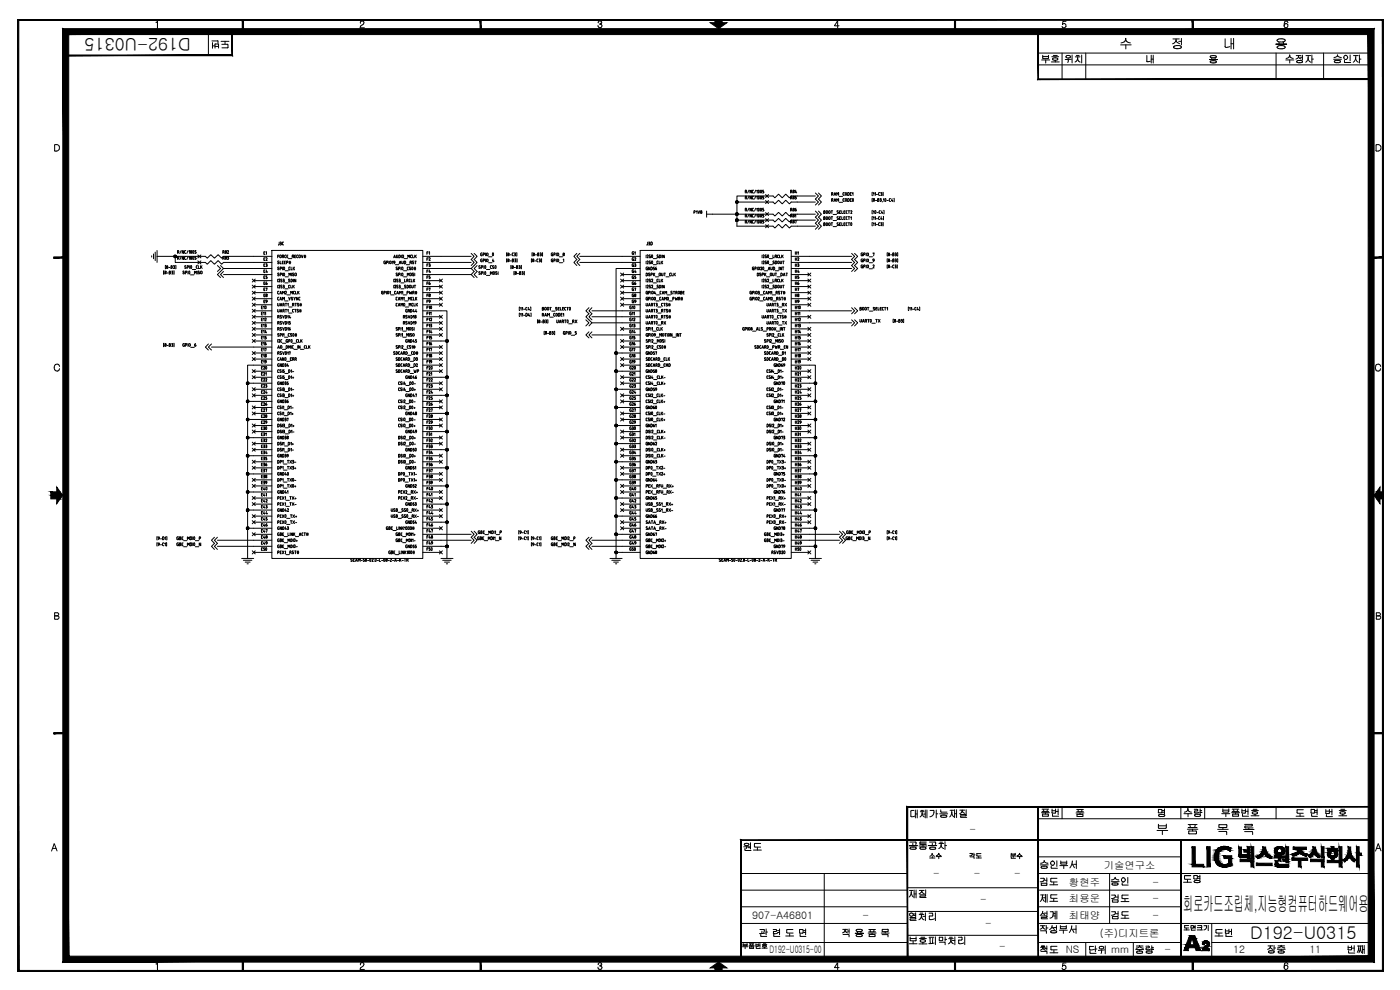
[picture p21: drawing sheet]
<svg xmlns="http://www.w3.org/2000/svg" width="420mm" height="297mm" viewBox="0 0 420 297" stroke-linecap="round" stroke-linejoin="round" font-family="sans-serif">
<defs><g id="words">
<text font-size="6.1" x="355.1" y="273.3">회로카드조립체,지능형컴퓨터하드웨어용</text>
<g font-size="5.3">
<text x="57.3" y="11.3" transform="rotate(-180 57.3 11.3)">D192-U0315</text>
<text x="375.2" y="281.9">D192-U0315</text>
</g>
<g font-size="4.4">
<text x="127" y="94.2">F10</text>
<text x="188" y="94.2">G10</text>
<text x="237.8" y="94.2">H10</text>
<text x="77.6" y="112.2">E20</text>
<text x="127.4" y="112.2">F20</text>
<text x="188" y="112.2">G20</text>
<text x="237.8" y="112.2">H20</text>
<text x="77.6" y="148.5">E40</text>
<text x="127.4" y="148.5">F40</text>
<text x="188" y="148.5">G40</text>
<text x="237.8" y="148.5">H40</text>
</g>
<g font-size="4">
<text x="78.3" y="88.5">E7</text>
<text x="127.4" y="88.5">F7</text>
<text x="188.7" y="86.8">G6</text>
<text x="191.9" y="88.5" transform="rotate(-90 191.9 88.5)">G7</text>
<text x="240.9" y="88.5" transform="rotate(-90 240.9 88.5)">H7</text>
</g>
<g font-size="3.5">
<text x="236.4" y="68.1">R87</text>
<text x="66" y="77.3">R82</text>
<text x="78.3" y="77.6">E1</text>
<text x="127.4" y="77.6">F1</text>
<text x="188.7" y="77.6">G1</text>
<text x="237.8" y="77.6">H1</text>
<text x="78.3" y="79.4">E2</text>
<text x="78.3" y="81.1">E3</text>
<text x="78.3" y="82.9">E4</text>
<text x="127.4" y="79.4">F2</text>
<text x="127.4" y="81.1">F3</text>
<text x="127.4" y="82.9">F4</text>
<text x="188.7" y="79.4">G2</text>
<text x="188.7" y="81.1">G3</text>
<text x="237.8" y="79.4">H2</text>
<text x="237.8" y="81.1">H3</text>
<text x="237.8" y="82.9">H4</text>
<text x="78.3" y="84.7">E5</text>
<text x="127.4" y="84.7">F5</text>
<text x="188.7" y="84.7">G5</text>
<text x="237.8" y="84.7">H5</text>
<text x="78.3" y="92.1">E9</text>
<text x="127.4" y="92.1">F9</text>
<text x="188.7" y="92.1">G9</text>
<text x="237.8" y="92.1">H9</text>
<text x="188" y="97.4">G12</text>
<text x="188" y="106.5">G17</text>
<text x="188" y="108.3">G18</text>
<text x="188" y="110.1">G19</text>
<text x="77.6" y="119.2">E24</text>
<text x="127.4" y="119.2">F24</text>
<text x="188" y="119.2">G24</text>
<text x="237.8" y="119.2">H24</text>
<text x="77.6" y="122.8">E26</text>
<text x="127.4" y="122.8">F26</text>
<text x="188" y="121">G25</text>
<text x="188" y="122.8">G26</text>
<text x="237.8" y="121">H25</text>
<text x="237.8" y="122.8">H26</text>
<text x="188" y="131.9">G31</text>
<text x="77.6" y="137.2">E34</text>
<text x="127.4" y="137.2">F34</text>
<text x="188" y="133.7">G32</text>
<text x="188" y="135.5">G33</text>
<text x="188" y="137.2">G34</text>
<text x="237.8" y="133.7">H32</text>
<text x="237.8" y="135.5">H33</text>
<text x="237.8" y="137.2">H34</text>
<text x="188" y="144.6">G38</text>
<text x="188" y="146.4">G39</text>
<text x="188" y="149.9">G41</text>
<text x="237.8" y="144.6">H38</text>
<text x="237.8" y="146.4">H39</text>
<text x="237.8" y="149.9">H41</text>
<text x="77.6" y="157.3">E45</text>
<text x="77.6" y="160.9">E47</text>
<text x="127.4" y="157.3">F45</text>
<text x="127.4" y="159.1">F46</text>
<text x="127.4" y="160.9">F47</text>
<text x="188" y="157.3">G45</text>
<text x="188" y="160.9">G47</text>
<text x="237.8" y="157.3">H45</text>
<text x="237.8" y="160.9">H47</text>
<text x="77.6" y="164.4">E49</text>
<text x="127.4" y="164.4">F49</text>
<text x="188" y="164.4">G49</text>
<text x="237.8" y="164.4">H49</text>
</g>
<g font-size="3.1">
<text x="291" y="250">-</text>
<text x="280.1" y="263.2">-</text>
<text x="292.2" y="263.2">-</text>
<text x="304.3" y="263.2">-</text>
<text x="331.3" y="260.7">기술연구소</text>
<text x="320.8" y="265.7">황현주</text>
<text x="345.9" y="265.7">-</text>
<text x="225.7" y="275.7">907-A46801</text>
<text x="258.9" y="275.7">-</text>
<text x="294.2" y="271.1">-</text>
<text x="320.8" y="270.7">최용운</text>
<text x="320.8" y="275.7">최태양</text>
<text x="345.9" y="270.7">-</text>
<text x="345.9" y="275.7">-</text>
<text x="295.6" y="278.2">-</text>
<text x="330.1" y="281.1">(주)디지트론</text>
<text x="230.9" y="286">D192-U0315-00</text>
<text x="299.9" y="284.9">-</text>
<text x="319.8" y="286">NS</text>
<text x="333.5" y="286">mm</text>
<text x="349.5" y="286">-</text>
<text x="370.1" y="286">12</text>
<text x="393" y="286">11</text>
</g>
</g></defs>
<g fill="none" stroke="#000" stroke-width=".3">
<path d="M47.3 6.4l-.5 .3M47.3 6.3v2.1v-2.1M62.5 9.5v7.1M63.6 12.3h1.7M63.8 13.8h.6M63.8 12.8v1.7M64.5 13.9h1.1M64.6 13.2l-.1 1.2M64.7 13.2h.8M65.3 12.2l.1 .1M65.4 12.4v.5M65.4 13.2l.2 .1"/>
<path d="M65.6 13.3v1.1M66.4 12.4h2.3M66.6 13.3h1.7M67.5 12.4v.7M68.2 13.3l.2 .1M68.4 13.5v.7M68.4 14.2l-1.8 .2M108.1 8v.3h1.3M108.2 6.8v.2M108.4 6.3a.58 .58 0 0 1 .8 .6M108.4 6.4l-.3 .4M108.7 7.5l-.5 .5"/>
<path d="M109.1 7.2l-.4 .3M109.2 6.9l-.2 .3M179.5 7.6a.59 .59 0 0 0 .5 .7 .59 .59 0 0 0 .6-.5M179.5 6.9a.49 .49 0 0 1 .4-.7 .49 .49 0 0 1 .6 .4 .49 .49 0 0 1-.4 .6M179.9 7.2h.3M180.2 7.2h.1M180.3 7.2l.3 .6M250.5 7.6l1.3 .1M251.3 6.4l-.8 1.2M251.3 6.4h.1M251.4 6.4v2M311.6 15.9h99.9"/>
<path d="M311.6 19.5h99.9M312.6 18h2.4M312.9 16.6v.8M312.9 16.9h1.8M313.8 18v.9M314.7 16.6l-.1 .9-1.7-.1M315.5 18.6h2.4M315.7 17h2M316.1 16.6h1.2M316.6 17.4h-.2a.37 .37 0 0 0-.5 .3 .37 .37 0 0 0 .5 .4h.2M316.6 17.4a.62 .62 0 0 1 .8 .5l-.8 .2M316.7 18.1v.5"/>
<path d="M318.7 15.9v7.8M318.7 7.9l.6 .5M318.9 7.2v.1a.63 .63 0 0 1 1 .2 .63 .63 0 0 1-.6 .8M319.9 6.4h-.9l-.1 .9M320.6 18.2l-.1 .5M320.6 17.8v.5M321.2 17.2l-.4 .2a.53 .53 0 0 1-.7 0 .53 .53 0 0 1 0-.8 .53 .53 0 0 1 .7 .1l.4 .2v.4M321.5 17.8l-1.8 .1M321.7 16.5v2.4M322.7 17.1h1.4M323 16.6h.9M323 18.3l-.4 .3"/>
<path d="M323.4 17.1v.4M323.7 18.4l.5 .2M323.8 18.3l-.4-.8-.4 .8M324.6 16.5v2.4M325.9 15.9v7.8M336.3 13.5h3.2M337.7 12.2l.1-.5 .2 .5M337.7 12.3l-1.3 .6M337.8 11.7v-.2v.2M337.9 13.5v1.2M338 12.3l.3 .3M338.3 12.6l.9 .3"/>
<path d="M344.2 16.6l-.1 1.8 .2 .1M344.6 18.5h-.3M345.2 18.4l-.6 .1M345.5 17.7h.6M345.5 16.6v2.3M346.1 16.6v2.3M352 11.7h1.9M352.2 14.1l.1 .3M352.3 13.9l-.1 .2M352.3 14.3l.8 .3M352.9 12l.2 .4M352.9 11.7v.3"/>
<path d="M352.9 12a1.42 1.42 0 0 1-1 1.1M353 12.4l.4 .4M353.1 13.7h.5M353.1 13.7l-.8 .2M353.4 12.8l.6 .3M353.6 14.6h-.5M353.7 13.6l.5 .1M353.8 12.4h.7M354.2 13.8l.4 .3M354.4 14.3l-.7 .3M354.6 14.1l-.2 .3M354.6 11.5v2"/>
<path d="M363 17.9h2.4h-2.4M363.5 18.3a.28 .28 0 0 0-.3 .2 .28 .28 0 0 0 .3 .3l.9 .1M363.5 17.3h.9M363.7 17.4v.5M364.4 16.7l.4 .1a.27 .27 0 0 1 .3 .2 .27 .27 0 0 1-.3 .3M364.4 18.2l.4 .1M364.4 16.7h-.4a.48 .48 0 0 0-.5 0 .48 .48 0 0 0-.2 .5l.2 .1M364.4 18.2l-.9 .1M364.7 17.4v.5M364.8 17.3h-.4M364.8 18.3a.28 .28 0 0 1 .3 .2 .28 .28 0 0 1-.3 .3l-.4 .1M367.6 13.9l.5 .3 1-.2"/>
<path d="M367.7 11.6v2.4M369.5 13.1h.7M369.5 11.5v3.2M370.2 11.5v3.2M382.9 13.3h3.2h-3.2M383 15.9v7.8M383.4 11.9l-.1 .3 .3 .3M383.4 11.9l1.1-.3 1.1 .3M383.6 12.5l.6 .1M383.6 14.5h1.8M383.6 14.5a.4 .4 0 0 1-.3-.5 .4 .4 0 0 1 .5-.3h1.2a.44 .44 0 0 1 .6 .2 .44 .44 0 0 1-.3 .6M383.9 12.7v.6"/>
<path d="M384.2 12.6h.7M385.2 12.6v.7M385.4 12.5l-.6 .1M385.4 7.8l.2 .4a.54 .54 0 0 0 .8-.2M385.4 7.4v.3M385.6 11.9l.1 .3-.4 .3M385.7 7.2l-.2 .2M385.9 18h2.4M386.1 7.1h-.4M386.1 7.1l.4 .3-.1 .6M386.5 6.7a.56 .56 0 0 0-.8-.3 .56 .56 0 0 0-.3 .7v.7M386.5 6.7v.1"/>
<path d="M386.6 17.3l-.6 .2M386.7 17.3l.3-.7a1.02 1.02 0 0 0 1.1 .9M387.1 16.6h.1M387.1 18v.9M389 16.7h1.5M389.3 17.5l-.4 .2M389.6 17.2l.1-.3 .2 .5 .6 .3M389.7 17.2l-.3 .3M389.7 16.7v.2M389.8 18.1a.42 .42 0 0 0-.5 .1 .42 .42 0 0 0-.1 .5l.6 .1M389.8 18.2h.8M390.2 18.8h-.4"/>
<path d="M390.3 17.2h.6M390.6 18.8h-.4M390.6 18.2a.26 .26 0 0 1 .3 .3 .26 .26 0 0 1-.3 .2M390.9 16.6v1.4M391.9 16.7h1.4M392.6 16.7v.7M393.4 18.7a1.38 1.38 0 0 1-.8-1.4l-.2 .8-.5 .6M393.7 17.7h.5M393.7 16.5v2.4M397.2 15.9v7.8M400.2 17.8h2.4M400.5 18.6l-.1-.1a1.61 1.61 0 0 1 1.9 0l-.1 .1"/>
<path d="M400.6 18.6l.5 .2M401.1 18.8h.5M401.4 16.8h.1M401.4 16.7l-1 .6M401.4 16.5v.3M401.4 16.7l1 .5M402.2 18.6l-.6 .2M402.4 17.3h.1M403.3 17.3a.57 .57 0 0 0 .6 .6 .57 .57 0 0 0 .5-.6M403.3 17.2v.1M403.5 18.1l.1 .7h1.8M403.7 16.6l-.4 .6"/>
<path d="M403.7 16.6h.3M404 16.6l.4 .6M404.5 17.2v.1M405.2 16.5v1.7M406.2 16.7h1.4M406.9 16.7v.7M407.6 18.7a1.38 1.38 0 0 1-.8-1.4l-.1 .8-.6 .6M408 17.7h.4M408 16.5v2.4M16.4 43.6v1.6M17.1 43.4a.97 .97 0 0 1 .7 1.3 .97 .97 0 0 1-1.4 .4M17.1 43.4l-.7 .1"/>
<path d="M223.7 59.4l.4 .3M223.7 57.5h.2M223.9 58.8l.2 .3-.2 .2M223.9 57.5l.2-.2-.4-.2v.8M223.9 58.9h-.2v.8M223.9 57.5l.2 .4M224.8 58.9l-.4 .8M224.8 57.1l-.4 .8M225.5 58.9v.8l-.4-.8v.8M225.5 57.1v.8l-.4-.8v.8M225.8 59.1v.5l.4 .1M226 57.9h.2"/>
<path d="M226.2 58.9l-.4 .2M226.2 57.1l-.4 .2 .2 .6M226.8 58.9l-.3 .8M226.8 57.1l-.3 .8M227.1 59.1l.2-.2v.8M227.1 57.2l.2-.1v.8M227.7 58.9a.43 .43 0 0 1 .2 .4 .43 .43 0 0 1-.2 .4zM227.7 57.1a.43 .43 0 0 1 .2 .4 .43 .43 0 0 1-.2 .4zM228.3 58.9a.43 .43 0 0 1 .3 .4 .43 .43 0 0 1-.3 .4zM228.3 57.1a.43 .43 0 0 1 .3 .4 .43 .43 0 0 1-.3 .4zM228.9 59.7h.1M228.9 57.9h.1"/>
<path d="M229 59.2l.2 .2M229 57.4l.2 .2M229.2 58.9h-.3v.4h.1M229.2 57.1h-.3v.3h.1M229.2 59.5l-.2 .2M229.2 57.7l-.2 .2M229.2 57.6v.1M229.2 59.4v.1M229.8 58.4l.8 .9M230.6 58.4l-.8 .9M237.3 57.5h.3v-.4h-.3v.8M237.3 59.4h.2"/>
<path d="M237.4 58.8l.3 .3-.3 .2M237.5 58.9h-.2v.8M237.5 58.8l-.6 .6-1.1-1.1-1 1.1-1.1-1.1-1.1 1.1-.6-.6h-10.8v1.8h10.8l.6 .6 1.1-1.1 1.1 1.1 1-1.1 1.1 1.1 .6-.6h7.2M237.5 58.8h7.2M237.5 59.4l.2 .3M237.5 57.5l.2 .4M238.8 59.2l.2 .3-.4 .2M238.8 57.1l-.2 .6h.5M238.9 58.9h-.3v.4h.2M238.9 57.5v.4M244.7 57.9l.9 .9-.9 .9 .9 .9-.9 .9M245.6 57.9l.9 .9-.9 .9 .9 .9-.9 .9"/>
<path d="M249.6 58.3l.3-.1v-.3l-.3-.1v.8M249.8 58.3l.2 .3M250.3 58.6l.3-.8 .3 .8M250.4 58.4h.4M251.1 58.6v-.8l.3 .5 .3-.5v.8M251.9 58.9h1M253 58.4l.4 .2M253.4 57.8h-.3l-.1 .6M253.4 59.6l-.4 .2 .2 .6M253.6 58l.3-.2 .2 .2M253.7 58l.2 .6 .2-.6M253.7 59.6l.4 .2-.2 .6z"/>
<path d="M254.4 59.6l.4 .1-.1 .7-.3 .1zM254.9 58l-.2-.2h-.3v.8l.4-.1 .1-.5M255.2 58.2h.2M255.2 60h.2M255.5 57.8h-.3v.8h.3M255.5 59.6h-.3v.9h.3M255.8 58l.2-.2v.8M255.9 59.6l.2 .3-.1 .5zM261.8 57.7v1M261.8 59.5v1M262.1 58l.2-.2v.8M262.5 58l.2-.2v.8"/>
<path d="M263 58.3h.4M263.4 60h.2M263.6 59.6l.2 .6-.2 .2M263.6 59.6h-.2v.9h.2M263.7 58.4l.3 .2M264 57.8h-.3v.6M264.1 59.6h.2M264.2 60h.1M264.3 59.6l.2 .5M264.3 58.6h.2M264.3 57.8h.2M264.4 58.2h.1"/>
<path d="M264.5 57.8l.2 .5M264.7 58.3l-.2 .3M265 57.7v1M265.1 59.8l.2-.2v.9M265.6 59.6h.1a.43 .43 0 0 1 .2 .4 .43 .43 0 0 1-.2 .4h-.1M265.7 59.6v.8M267.3 59.6l-.4 .2 .2 .6M267.7 59.6l-.2 .6h.5M268.3 59.5v1M413 43.6l-.1 1.5 .2 .2M413.1 43.4l-.1 .1M413.1 43.4a1.02 1.02 0 0 1 1.4 1 1.02 1.02 0 0 1-1.4 .9"/>
<path d="M45.5 76.8v.3M46.1 76.2v1.4M46.6 75.6v2.6M47.1 76.9h14.6l.5 .6 1.1-1.1 1.1 1.1 1.1-1.1 1 1.1 .6-.6M47.1 75.1v3.6M49.7 79.6v1M52 79.7l.4 .2-.2 .2M52.6 76.9v1.8h9.1l.5 .6 1.1-1.1 1.1 1.1 1.1-1.1 1 1.1 .6-.6h14.5M52.7 79.6v1M53.3 75.6h.2M53.3 77.5l.4 .4M53.5 75.6l.2-.2-.4-.2v.8"/>
<path d="M53.5 77.4l.1-.4h-.3v.9M53.5 75.6l.2 .4M54.4 75.2l-.4 .8M54.4 77l-.4 .9M55.1 75.2v.8l-.4-.8v.8M55.1 77v.9l-.4-.9v.9M55.4 75.8l.4 .2M55.6 77.9h.2M55.8 75.2h-.4v.6M55.8 77l-.4 .2 .2 .6M55.8 79.8h-.3v.3M56.4 79.7l.2 .2-.2 .3"/>
<path d="M56.4 79.7h-.2v.9M56.4 75.2l-.3 .8M56.4 77l-.3 .9M56.7 75.4l.2-.2v.8M56.7 77.2l.2-.2v.9M56.9 79.7v.9M57.3 75.2l-.1 .5 .2 .2M57.3 75.2h.1M57.3 77.8h.1M57.3 79.8v-.1a.43 .43 0 0 1 .3 .4 .43 .43 0 0 1-.3 .4M57.3 79.7v.8M57.4 75.2v.8"/>
<path d="M57.4 77v.8M57.4 77l-.2 .3 .1 .5M57.9 75.2l.1 .8 .1-.8M57.9 77.8l.1-.8 .1 .8M57.9 75.2h.2M57.9 77.8h.2M58.5 76h.1M58.5 77.9h.1M58.6 75.5l.3 .2-.3 .3M58.6 77.3l.2 .2M58.8 75.2h-.3v.4h.1M58.8 77h-.3v.4h.1"/>
<path d="M58.9 77.6l-.3 .2M59.2 79.7l-.3 .2 .2 .6M59.4 76.5l.9 .9M59.4 78.3l.9 .9M59.5 79.7v.9h.4M60.2 79.7v.9M60.3 76.5l-.9 .9M60.3 78.3l-.9 .9M60.6 79.7l-.4 .5M65.2 79.7l1 .9-1 .8M66.2 79.7l.9 .9-1.9 1.8 1 .9M68.9 76.9h12.7"/>
<path d="M81.6 75.1h45.3v92.5h-45.3zM83.3 76.9h.4M83.5 73.5h.1M83.7 78.8v.3h-.4M83.7 76.5h-.4v.8M83.7 78.4l-.4 .1 .4 .3M83.8 72.6l-.2 .9M84 76.6l.4 .1-.2 .6-.2-.2zM84.1 72.6l.3 .2-.2 .2M84.1 78.4v.8h.3M84.2 73h.1M84.2 73l.2 .2"/>
<path d="M84.4 73.3l-.3 .2M84.5 73.2v.1M84.7 73.3l.2 .1M84.7 77l.4-.1v-.3l-.4-.1v.8M84.7 78.7h.3M84.9 73.5h.2M85 77l.1 .3M85.1 78.4h-.4v.8h.4M85.1 72.6l-.3 .1-.1 .6M85.4 78.7h.2M85.6 76.5l-.2 .3 .2 .5M85.7 77.3h.1"/>
<path d="M85.7 76.5h.1M85.7 78.4h-.3v.8h.3M86 78.8l.3-.1v-.3h-.3v.8M86.1 76.9h.2M86.4 76.5h-.3v.8h.3M86.5 77.6h1.1M86.7 78.9h.6M86.7 78.6h.6M86.8 78.4v.8M87.1 78.4v.8M87.7 77l.4-.1v-.3l-.4-.1v.8M88 77l.2 .3"/>
<path d="M88.4 76.9h.3M88.8 76.5h-.4v.8h.4M89.2 76.5l-.2 .6 .2 .2M89.3 77.3h.1M89.3 76.5h.1M89.7 76.6l.4 .1-.2 .6-.2-.2zM90.4 76.5l.3 .8 .2-.8M91.2 77.1h.6M91.2 76.8h.6M91.4 76.5v.8M91.6 76.5v.8M115.2 78.6v.3"/>
<path d="M115.6 78.7l.1 .5-.5-.3M115.7 78.4l-.5 .1M116 78.8l.3-.1v-.3h-.3v.8M116.7 78.4v.8M116.9 78.9l.3 .2 .2-.2M117 78.9l-.1-.4 .3-.2 .2 .6M117.7 78.5l.2-.1v.8M118.1 78.5l.2-.2 .2 .2M118.1 78.6l.4 .2M118.2 77.3l.2-.8 .3 .8M118.2 78.5v.1M118.2 77.1h.4"/>
<path d="M118.5 78.5v.3M118.5 78.8l-.3 .3M118.6 79.4h1M119 76.5v.6M119.4 76.5l-.1 .8-.4-.2M119.8 79.2l.3-.8 .2 .8M119.9 78.9h.3M120.1 76.8l-.4-.3v.8h.2M120.2 76.8l-.3 .5M120.4 76.5v.8M120.6 78.4v.5M120.6 78.9l.2 .2 .2-.2"/>
<path d="M120.7 76.6l.4 .1-.2 .6-.2-.2zM121 78.4v.5M121.3 77.6h1M121.5 78.3l.2 .2M121.5 78.4h-.2v.8h.2M121.7 78.9l-.2 .2M121.8 78.6v.3M121.9 79.4h1M122.4 77.3v-.8l.3 .5 .3-.5v.8M123 78.8l.4-.1v-.3h-.4v.8M123.3 78.8l.2 .4M123.4 77.3h.2"/>
<path d="M123.6 76.5l-.4 .3 .2 .5M123.8 76.5v.8h.4M123.9 78.3l.2 .1M123.9 78.3l-.1 .3 .3 .2M124.1 78.8v.3h-.4M124.5 76.5v.8M124.5 78.4h.4M124.7 76.8l.2 .5M124.7 78.4v.8M124.9 76.5l-.4 .5M126.9 76.9h14.5M126.9 78.7h14.5"/>
<path d="M141.4 76l.9 .9-.9 1 .9 .8-.9 1M142.3 76l.9 .9-.9 1 .9 .8-1.8 1.9 .9 .8-.9 1 .9 .9M143.2 79.7l-.9 .9 .9 .8-.9 1 .9 .9M144.1 79.8h-.3v.3M144.7 75.9l-.5 .3 .1 .5 .4 .1-.1-.5M144.7 77.7l-.5 .3 .1 .5 .4 .1-.1-.5M145 76.4h.2M145 78.2h.2M145.2 75.9l.2 .2-.2 .3M145.2 77.7l.2 .3-.2 .2M145.2 75.9h-.2v.9M145.2 77.7h-.2v.9"/>
<path d="M145.2 79.7v.9M145.7 79.7v.8M145.7 75.9v.9M145.7 77.7v.9M145.7 79.8v-.1a.43 .43 0 0 0-.2 .4 .43 .43 0 0 0 .2 .4M146 76l.4 .1-.2 .7zM146 77.8l.4 .2-.2 .5zM146.6 77h1.1M146.6 78.8h1.1M147.5 79.7l-.3 .2 .2 .6M147.9 75.9a.43 .43 0 0 1 .2 .4 .43 .43 0 0 1-.2 .4zM148 77.7l-.2 .7h.5"/>
<path d="M148.1 78.2v.4M148.2 79.8h-.3v.3M148.6 79.7h.1a.43 .43 0 0 1 .2 .4 .43 .43 0 0 1-.2 .4zM152.1 75.8v1M152.1 77.6v1.1M152.4 76.6l.2 .2 .2-.2M152.8 76.4l-.4-.1v.3M152.8 78.3l-.2-.2-.2 .2 .2 .2 .2-.2M152.8 76.5v.1M152.8 78.3v.1M153 76.5h.4M153 78.3h.4"/>
<path d="M153.4 79.6v1M153.7 78.1h.2M153.9 75.9l-.2 .6 .2 .2M153.9 77.7l.2 .6-.2 .2M153.9 77.7h-.2v.9h.2M153.9 75.9h.2M153.9 76.8h.2M154.4 75.9l.3 .2-.3 .2M154.4 77.7h.3M154.6 76.2l.1 .4M154.6 78.1h.1M154.6 77.7l.2 .7-.4 .2"/>
<path d="M154.7 76.6l-.3 .2M155 75.8v1M155.1 77.6v1.1M155.2 79.7l.2 .2-.2 .2M155.2 79.7h-.2v.9h.2M155.7 79.7l.4 .2-.3 .2M156.4 79.6v1M159.6 77.6v1.1M159.7 75.8v1M159.8 78.3l.2-.2 .2 .3-.2 .1-.2-.2M159.9 78.3v.1M160 76.4l.2-.2 .2 .2"/>
<path d="M160 76.6l.2 .2 .2-.2M160 76.5v.1M160.4 76.5v.1M160.5 78.3h.4M160.7 76.5h.4M161.1 77.9l.1 .6 .3 .1M161.3 75.9l.4 .2-.2 .2 .3 .2-.3 .3h-.2zM161.3 76.3h.3M161.5 77.7l-.4 .2M161.8 77.7h.2M161.9 78.1h.1M162 77.7l.2 .6"/>
<path d="M162.1 75.9l.3 .2-.2 .2M162.2 78.3l-.4 .3M162.2 78.3v.1M162.3 76.2l.1 .4M162.4 76.6l-.3 .2M162.4 77.6v1.1M162.7 75.8v1M165.7 77.7l-.2 .3 .2 .5M165.7 75.9l-.2 .3 .2 .6M165.7 75.9h.2M165.7 77.7h.2M165.8 78.1l.1 .5h-.2"/>
<path d="M165.8 76.3l.1 .5h-.2M166.2 78.2l.4-.1v-.3l-.4-.1v.9M166.2 76.4l.4-.1v-.3l-.4-.1v.9M166.9 75.9v.9M166.9 77.7v.9M167.2 78l.4-.2 .1 .5-.3 .2-.2-.2M167.2 76.1l.4-.1 .1 .5-.3 .3-.2-.3M167.2 76.2v.3M167.2 78v.3M167.8 77h1M167.8 78.8h1M169 76.4l.2-.2 .1 .2"/>
<path d="M169 76.6l.2 .2 .1-.2M169 77.9l.2-.2v.9M169 76.5v.1M169.4 76.5v.1M173.1 76l-.9 .9 .9 1-.9 .8 .9 1M174 76l-.9 .9 .9 1-.9 .8 .9 1M174 76.9h18.1M174 78.7h18.1M192.1 75.1h45.4v92.5h-45.4zM193.9 76.5v.8M193.9 78.4v.8M194.2 76.6l.2-.1 .1 .3"/>
<path d="M194.2 78.5l.2-.2 .1 .3M194.4 72.6v.7l-.3 .2M194.5 76.8l-.3 .5h.3M194.5 78.6l-.3 .6h.3M194.7 72.6l.3 .2-.2 .2M194.7 73h.1M194.8 73l.2 .2M194.9 76.9l.4 .3h-.5M195 73.3l-.3 .2M195 73.2v.1M195.2 78.8v.3h-.4M195.2 76.5h-.3v.4"/>
<path d="M195.2 78.4l-.4 .1 .4 .3M195.8 72.9l-.2-.3h-.3v.9l.4-.1 .1-.5M195.8 76.5h-.1a.43 .43 0 0 0-.2 .4 .43 .43 0 0 0 .2 .4h.1M195.8 78.4l-.1-.1a.43 .43 0 0 0-.2 .4 .43 .43 0 0 0 .2 .4h.1M195.8 76.5v.8M195.8 78.3v.8M196.1 77.6h.9M196.1 79.4h.9M197.2 78.5l.2 .6M197.3 76.9l.3 .3h-.5M197.4 78.3l-.2 .2M197.4 78.4h.1"/>
<path d="M197.4 79.2h.1M197.5 76.5h-.3l.1 .4M197.8 78.4v.8h.4M198.3 77.1l-.2 .2M198.3 76.8l-.4-.3v.8h.2M198.3 76.8v.3M198.4 78.4v.8M198.6 78.7l.3 .5M198.6 76.5v.8M198.9 78.4l-.5 .4M199.4 76.5v.8l-.5-.8v.8M208.4 63.2l.3 .2-.4 .3"/>
<path d="M208.5 63.2h-.2v.9M209 63.4l.2-.2v.9M209.4 63.2l.3 .9 .3-.9M210.2 63.8l.2-.2 .2 .2M210.2 63.9l.2 .2 .2-.2M210.3 63.8v.1M210.7 63.8v.1M212.1 64.3h9.1v1.7h10.8l.6 .6 1.1-1.1 1.1 1.1 1-1.1 1.1 1.1 .6-.6M212.1 63.3v1.9M221.2 66v1.9h10.8l.6 .5 1.1-1.1 1.1 1.1 1-1.1 1.1 1.1 .6-.5M221.2 60.6v3.7h10.8l.6 .5 1.1-1.1 1.1 1.1 1-1.1 1.1 1.1 .6-.5M223.7 66.6h.2"/>
<path d="M223.7 64.8h.2M223.7 62.9h.2M223.9 66.6l.2-.2-.4-.3v.9M223.9 64.8l.2-.3-.4-.2v.9M223.9 62.9l.2-.2-.4-.2v.8M223.9 66.6l.2 .4M223.9 64.8l.2 .4M223.9 62.9l.2 .4M224.8 66.1l-.4 .9M224.8 64.3l-.4 .9M224.8 62.5l-.4 .8M225.5 66.1v.9l-.4-.9v.9"/>
<path d="M225.5 64.3v.9l-.4-.9v.9M225.5 62.5v.8l-.4-.8v.8M225.8 62.7v.5l.4 .1M225.8 64.9l.4 .3M226 64.3l-.2 .6M226 67h.2M226.2 66.1l-.4 .2 .2 .6M226.2 62.5l-.4 .2M226.8 66.1l-.3 .9M226.8 64.3l-.3 .9M226.8 62.5l-.3 .8M227.1 66.3l.2-.2v.9"/>
<path d="M227.1 64.5l.2-.2v.9M227.1 62.7l.2-.2v.8M227.6 66.9h.2M227.6 64.3h.2M227.6 63.3h.2M227.6 66.9l.1-.8 .1 .8M227.6 64.3l.1 .8 .1-.8M227.6 63.3l.1-.8 .1 .8M228.3 66.9l.1-.8 .1 .8M228.3 64.3l.1 .8 .1-.8M228.3 63.3l.1-.8 .1 .8M228.3 66.9h.2"/>
<path d="M228.3 64.3h.2M228.3 63.3h.2M228.7 76.5v.8M228.7 78.4v.8M228.9 67h.1M228.9 65.2h.1M228.9 63.3h.1M229 76.6l.2-.1 .1 .3M229 78.5l.2-.2 .1 .3M229 66.5l.2 .2M229 64.6l.2 .2M229 62.9l.2 .2"/>
<path d="M229.2 66.1h-.3v.4h.1M229.2 64.3h-.3v.4h.1M229.2 62.5h-.3v.4h.1M229.2 66.7l-.2 .2M229.2 65l-.2 .2M229.2 63.1l-.2 .2M229.2 63.1v.1M229.2 64.9v.1M229.2 66.7v.1M229.3 76.8l-.3 .5h.3M229.3 78.6l-.3 .6h.3M229.7 76.9l.3 .3h-.4"/>
<path d="M229.7 78.7l.3 .1M229.8 67.4l.8 .9M229.8 60.2l.8 .9M229.8 65.6l.8 .9M229.8 63.8l.8 .9M229.9 78.8l.1 .3h-.4M230 76.5h-.3v.4M230 78.4h-.3v.3M230.4 76.5h.1a.43 .43 0 0 1 .2 .4 .43 .43 0 0 1-.2 .4zM230.4 78.3h.1a.43 .43 0 0 1 .2 .4 .43 .43 0 0 1-.2 .4zM230.6 67.4l-.8 .9M230.6 60.2l-.8 .9"/>
<path d="M230.6 63.8l-.8 .9M230.6 65.6l-.8 .9M230.9 77.6h.9M230.9 79.4h.9M232 76.5v.8h.3M232.3 78.8l.1 .3h-.5M232.4 78.4l-.4 .1 .3 .3M232.6 77l.4-.1v-.3l-.4-.1v.8M232.9 77l.2 .3M233.1 78.9l-.4 .3v-.8h.3l.1 .5M233.4 78.9l.2 .2 .3-.2M233.4 78.9v-.4l.2-.2 .3 .6"/>
<path d="M233.5 77.3h.2M233.7 76.5l-.4 .3 .2 .5M233.9 76.5v.8h.4M234.1 78.9l.3 .2 .2-.2M234.2 78.4v.5M234.6 76.5v.8M234.6 78.4v.5M234.8 76.8l.2 .5M234.9 78.4h.4M235 76.5l-.4 .5M235.1 78.4v.8M237.3 62.9h.3v-.3l-.3-.1v.8"/>
<path d="M237.5 76.9h18.1M237.5 78.7h18.1M237.5 62.9l.2 .4M238 63.1l.2-.2 .2 .2M238 63.1l.2 .2 .2-.2M238.9 62.5l-.3 .4M239 63l-.4-.1v.3M239 63.1l-.2 .2-.2-.2M239.3 67.9h5.4M239.3 64.3h5.4M239.3 66h5.4M244.7 63.3l.9 1-.9 .9 .9 .8-.9 1 .9 .9-.9 .9"/>
<path d="M245.6 63.3l.9 1-.9 .9 .9 .8-.9 1 .9 .9-.9 .9M247.2 65l.4 .2-.2 .2 .3 .2-.3 .3h-.2zM247.2 66.8l.4 .2-.2 .2 .3 .3-.3 .2h-.2zM247.2 63.6h.3M247.2 65.4h.3M247.2 67.2h.3M247.4 63.2l.2 .2-.2 .2M247.5 63.2h-.3v.9l.4-.1-.2-.4M247.9 63.4l.4-.1 .1 .5-.2 .3-.3-.3M247.9 65.3l.4-.2 .1 .6-.2 .2-.3-.3M247.9 67.1l.4-.2 .1 .6-.2 .2-.3-.2M248 63.5v.3"/>
<path d="M248 65.3v.4M248 67.1v.4M248.7 63.3l.4 .1-.2 .7-.2-.3zM248.7 65.1l.4 .2-.2 .6-.2-.2zM248.7 66.9l.4 .2-.2 .6-.2-.2zM249.4 63.2h.5M249.4 65h.5M249.4 66.8h.5M249.6 60.1h.2M249.7 63.2v.9M249.7 65v.9M249.7 66.8v.9"/>
<path d="M249.8 60l.1-.4h-.3v.9M249.8 60.1l.2 .4M250 64.3h1.1M250 66.2h1.1M250 68h1.1M250.3 60.5l.3-.9 .3 .9M250.4 60.2h.4M251.1 60.5v-.9l.3 .5 .3-.5v.9M251.2 64h.3M251.2 65.8l.3 .1M251.2 67.6l.3 .1M251.3 65.4l.3 .2-.1 .3"/>
<path d="M251.4 63.2l-.2 .3 .4 .3-.1 .3M251.4 63.2l.2 .1M251.5 67.3v.4M251.6 65.1h-.4l.1 .3M251.6 66.9l-.4 .1 .4 .4M251.9 60.7h1M251.9 63.6h.3M251.9 65.4h.3M251.9 67.2h.3M252.3 63.2h-.4v.9h.4M252.3 65h-.4v.9h.4M252.3 66.8h-.4v.9h.4"/>
<path d="M252.6 63.2v.9h.4M252.6 65v.9h.4M252.6 66.8v.9h.4M253.2 60.5h.2M253.3 63.6h.2M253.3 65.4h.2M253.3 67.2h.2M253.6 63.2h-.3v.9h.3M253.6 65h-.3v.9h.3M253.6 66.8h-.3v.9h.3M253.9 67.1l.1 .5 .3 .1M254.1 64.1h.2"/>
<path d="M254.1 65.9h.2M254.3 63.2l-.4 .3 .2 .5M254.3 65l-.4 .2 .2 .6M254.3 66.8l-.4 .2M254.6 63.2h.4M254.6 65h.4M254.6 66.8h.4M254.8 63.2v.9M254.8 65v.9M254.8 66.8v.9M255.3 63.3l.3-.1v.3M255.3 65.2l.2-.2v.9"/>
<path d="M255.4 66.9a.43 .43 0 0 1 .3 .3 .43 .43 0 0 1-.3 .4zM255.6 76l.9 .9-.9 1 .9 .8-.9 1 .9 .9-.9 .8M255.7 63.5l-.4 .6h.4M256.5 76l.9 .9-.9 1 .9 .8-.9 1 .9 .9-.9 .8M258.4 76.5l.2 .3M258.4 78.3l.2 .2M258.5 76.2v.3M258.5 78v.3M258.5 79.8v.3M258.6 79.5l-.2 .2M258.6 75.9l-.2 .2M258.6 77.7l-.2 .3"/>
<path d="M258.7 75.9h.2M258.7 77.7h.2M258.7 79.5h.2M258.8 79.9h.1v.5h-.2M258.8 76.3h.1v.5h-.2M258.8 78.1h.1v.5h-.2M259.2 76.4l.4-.1v-.3l-.4-.1v.9M259.2 78.2l.4-.1v-.3l-.4-.1v.9M259.9 75.9v.9M259.9 77.7v.9M259.9 79.5v.9M260.3 79.6l.4 .1-.3 .6-.2-.2z"/>
<path d="M260.3 76l.4 .1-.3 .7-.2-.3zM260.3 77.8l.4 .2-.3 .5-.2-.2zM260.8 77h1M260.8 78.8h1M261.8 63.1v1.1M261.8 64.9v1.1M261.8 66.8v1M262 76l.4-.1-.2 .9M262 79.6l.2-.1 .2 .2-.4 .7h.4M262 77.7h.3l.1 .5-.4-.1zM262.1 60.1l.1-.2 .2 .2M262.1 63.4l.2-.2v.9"/>
<path d="M262.1 65.2l.2-.2v.9M262.1 67.1l.2-.3v.9M262.1 60.2l.1 .2 .2-.2M262.3 78.2l-.3 .3M262.5 65.2l.2-.2v.9M262.5 67.1l.2-.3v.9M262.6 63.2h.1a.46 .46 0 0 1 0 .8zM262.7 60.2h.4M263 65.6h.4M263 67.4h.4M263.2 63.8h.4M263.7 67.1v.5l.3 .1"/>
<path d="M263.9 65.9h.1M264 65l-.3 .2 .2 .6M264 66.8l-.3 .2M264 64.1h.2M264.1 60.5h.2M264.2 63.2l-.4 .3 .2 .5M264.3 67.7h.2M264.3 66.8h.2M264.4 67.2h.1M264.5 60.2l-.2 .2M264.5 66.8l.2 .2-.2 .2M264.5 67.2l.2 .2-.2 .3"/>
<path d="M264.5 65l-.2 .7h.5M264.5 60.2h.1M264.6 65.5v.4M264.7 63.2l-.2 .7h.5M264.8 63.7v.4M264.8 60.5v.1M265 66.8v1M265.1 64.9v1.1M265.2 63.1v1.1M266.2 60.2h.4M266.3 79.5v1M266.3 75.8v1"/>
<path d="M266.3 77.6v1.1M266.6 76.6l.2 .2 .2-.2M266.6 76.6l.2-.4 .2 .4M267.1 60.5h.2M267.3 76.5h.3M267.3 78.3h.3M267.9 60.1v.4M267.9 75.9l.4 .2-.2 .2 .3 .2-.3 .3h-.2zM267.9 76.3h.3M267.9 78.1h.3M268.1 77.7l.3 .6-.5 .3v-.9h.3M268.3 79.5l-.3 .1-.1 .6"/>
<path d="M268.6 79.5l.3 .1-.2 .3M268.7 75.9l.3 .2-.3 .2M268.7 77.7h.1M268.7 79.9h.1M268.7 79.9l.2 .2M268.7 78.1h.1M268.8 76.2l.2 .2M268.8 77.7l.2 .6M269 76.6l-.3 .2M269 78.3l-.3 .3M269 76.5v.1M269 78.3v.1"/>
<path d="M269.2 79.5v1M269.3 75.8v1M269.3 77.6v1.1M49.2 81.2v1.1M50 80.2l.2-.1 .1 .1M50 80.4l.2 .2 .1-.2M50 80.3v.1M50.1 81.9h.4M50.4 80.3v.1M50.6 80.3h.4M50.8 81.7h.2M51 81.3l.2 .6-.2 .3"/>
<path d="M51 81.4h-.2v.8h.2M51.3 80.1l.3-.1v-.2l-.3-.1v.9h.2M51.5 80.1l.2 .2-.2 .2M51.5 81.4h.3l-.1 .3M51.5 82.2h.2M51.6 81.7h.1M51.7 81.7l.2 .3-.2 .2M52.2 81.2v1.1M52.2 80.1l.2 .3-.4 .2M55.2 81.8l.1 .3h-.4M55.3 81.4l-.4 .1 .4 .3M55.4 80.4l.3 .1"/>
<path d="M55.6 80.1l.3 .2-.2 .3M55.6 81.8h.3M55.8 81.8l.2-.4h-.4v.8M56.2 80.2h.2M56.4 81.4v.8M56.7 81.4v.7M56.8 81.4h.1M56.8 82.1h.1M56.9 81.4v.7M57.2 82.5h1M57.7 80.9h1M58.3 82.2v-.8l.3 .4 .3-.4v.8"/>
<path d="M59.1 80.6h.1M59.2 81.4v.8M59.6 81.4h.2M59.6 81.3l-.1 .3 .3 .2M59.8 81.8v.3h-.4M60.2 81.6l.2-.3 .2 .3M60.2 81.9l.2 .3 .2-.3M60.2 81.6v.4M60.4 80.1l.3 .5M60.7 81.6v.4M67.1 81.4l-.9 1 .9 .9M67.1 80.6h14.5"/>
<path d="M67.1 82.4h14.5M75.7 83.7l.9 .9M75.7 85.6l.9 .8M75.7 87.4l.9 .9M75.7 89.2l.9 .9M75.7 91l.9 .9M75.7 92.8l.9 .9M75.7 94.6l.9 .9M75.7 96.4l.9 .9M75.7 98.2l.9 .9M76.1 84.2h5.5M76.1 86h5.5"/>
<path d="M76.1 87.8h5.5M76.1 89.6h5.5M76.1 91.4h5.5M76.1 93.3h5.5M76.1 95h5.5M76.1 96.9h5.5M76.1 98.7h5.5M76.6 83.7l-.9 .9M76.6 85.6l-.9 .8M76.6 87.4l-.9 .9M76.6 89.2l-.9 .9M76.6 91l-.9 .9"/>
<path d="M76.6 92.8l-.9 .9M76.6 94.6l-.9 .9M76.6 96.4l-.9 .9M76.6 98.2l-.9 .9M78.5 94h.2M78.5 95.8h.2M78.5 97.6h.2M78.5 99.4h.2M78.8 93.6h-.3v.9h.3M78.8 95.5h-.3v.8h.3M78.8 97.3h-.3v.8h.3M78.8 99.1h-.3v.8h.3"/>
<path d="M79.1 93.9l.2-.3v.9M79.1 95.6l.2-.1v.8M79.1 97.5l.2-.2v.8M79.1 99.3l.2-.2v.8M79.5 95.6l.3-.2 .1 .3M79.6 93.9l.1-.3v.9M79.6 97.3h.1M79.6 98.1h.1M79.6 97.6h.1M79.7 97.2l.2 .2-.2 .2M79.7 97.6l.2 .3-.2 .2M79.7 99.1l-.1 .6h.4"/>
<path d="M79.9 95.8l-.3 .5h.3M79.9 99.5v.4M83.3 89.4l.1 .5 .3 .1M83.3 91v.6l.3 .2 .2-.2v-.6M83.3 92.8v.6l.3 .2 .2-.2v-.6M83.3 98.7h.4v-.4h-.4v.8M83.3 83.8v.8M83.3 85.6v.8M83.3 95.1h.3M83.5 88.2h.2M83.6 94.6l.2 .2-.2 .3M83.6 96.4l.1 .4-.4 .1"/>
<path d="M83.6 94.7h-.3v.8M83.6 96.5h-.3v.8M83.6 83.9l.3-.1-.3 .8h.4M83.6 85.7h.3l-.3 .7h.4M83.6 95.1l.2 .4M83.6 96.9l.2 .4M83.6 98.7l.2 .4M83.7 80.6v.3l-.4-.1M83.7 82.4v.3h-.4M83.7 87.4l-.4 .2 .2 .6M83.7 89.2l-.4 .2M83.7 80.2l-.4 .1 .4 .3"/>
<path d="M83.7 82l-.4 .1 .4 .3M84 88.2l.3-.8 .2 .8M84 90l.3-.8 .2 .8M84 99l.3 .1M84 88h.4M84 89.8h.4M84.1 91.8l.2-.8 .3 .8M84.1 93.6l.2-.8 .3 .8M84.1 80.6h.2M84.1 82.4h.2M84.1 91.6h.5M84.1 93.4h.5"/>
<path d="M84.2 98.6l.2 .2M84.3 80.1l.2 .3-.2 .2M84.3 81.9l.2 .2-.2 .3M84.3 80.1h-.2v.9M84.3 82h-.2v.8M84.4 83.7l-.2 .3 .4 .2M84.4 98.7l-.1 .4M84.4 83.8h.2M84.5 94.7l-.4 .1 .4 .5-.5 .1M84.5 96.5l-.4 .1 .4 .5-.5 .1M84.5 98.3h-.4l.1 .3M84.6 84.2v.3h-.4"/>
<path d="M84.6 86v.4l-.4-.1M84.6 85.6l-.4 .1 .4 .4M84.8 88.2v-.8l.3 .4 .3-.4v.8M84.8 90v-.8l.3 .5 .3-.5v.8M84.8 94.7l.3 .8 .3-.8M84.8 96.5l.3 .8 .3-.8M84.8 98.3l.3 .8 .3-.8M84.8 80.1v.9M84.8 82v.8M84.9 91.5l.3-.1v-.3l-.3-.1v.8M84.9 93.3h.2M85 83.8h.1"/>
<path d="M85 85.6h.1M85.1 84.2h.1M85.1 85.9h.1M85.1 93.3l.1-.4-.3-.1v.8M85.1 80.2v.7M85.1 82v.7M85.1 80.2h.2M85.1 80.9h.2M85.1 82h.2M85.1 82.7h.2M85.1 83.7l.2 .6M85.1 85.6l.2 .1-.2 .2"/>
<path d="M85.1 85.9l.2 .2M85.1 91.5l.3 .3M85.1 93.3l.3 .3M85.3 84.4l-.3 .2M85.3 86.2l-.3 .2M85.3 80.2v.7M85.3 82v.7M85.4 84.3v.1M85.4 86.1v.1M85.5 84.9h1M85.5 86.7h1M85.5 90.3h1"/>
<path d="M85.6 81.2h.9M85.6 83.1h.9M85.6 87.5l.3-.1v.3M85.6 94.7l.5 .2-.1 .5-.4 .1zM85.6 91h.5M85.6 92.8h.5M85.8 97.2l.3-.5-.5-.2v.8h.2M85.8 99.1l.3-.6-.5-.2v.8h.2M85.8 91v.8M85.8 92.8v.8M86 87.7l-.4 .5h.4M86.1 88.5h1"/>
<path d="M86.3 91.2l.2-.2v.8M86.3 93l.2-.2v.8M86.3 94.8l.2-.1v.8M86.3 96.6l.2-.1v.8M86.3 98.5l.2-.2v.8M86.6 84.5l.2 .1M86.6 86.2l.2 .2M86.6 89.2l.3 .8 .2-.8M86.6 85.8v.4M86.7 92.1h.9M86.7 93.9h.9M86.7 80.8l.4 .2"/>
<path d="M86.7 82.8v-.8l.3 .4 .3-.4v.8M86.7 84.1l.3 .2-.1 .3M86.7 80.3v.5M86.8 83.7l-.1 .4M86.8 83.8h.2M86.8 98.6l.3 .3-.2 .2-.1-.2M86.8 98.6v.3M86.8 86.4h.2M87 85.6l-.4 .2M87 94.7l-.2 .6h.5M87.1 80.1l-.4 .2M87.1 98.3l-.3 .3"/>
<path d="M87.1 96.5h-.3v.3l.3 .2M87.1 95.1v.4M87.1 97l-.3 .3M87.3 85.6v.8h.3M87.3 88.2v-.8l.2 .4 .3-.4v.8M87.3 80.1v.9h.4M87.4 89.9l.3 .1M87.5 82v.8M87.7 84l-.4-.2v.8l.4-.3M87.7 82.7l.3 .1M87.8 89.6l-.1 .4M87.8 91.5l.4-.1v-.3l-.4-.1v.8"/>
<path d="M87.8 84v.3M87.8 89.2l-.4 .1 .4 .4M87.9 85.6v.8M87.9 82.3l.3 .1M88 92.8l-.2 .2 .2 .6M88 80.1v.9M88 92.8h.2M88 93.6h.2M88.1 83.8v.8M88.1 85.9l.2 .5M88.1 91.5l.1 .3M88.1 82.4l-.1 .4"/>
<path d="M88.2 89.2l.2 .4 .3-.4M88.2 80.5l.2 .5M88.2 82h-.4l.1 .3M88.3 87.4l-.2 .6 .2 .2M88.3 88.2h.1M88.3 87.4h.1M88.3 85.6l-.4 .5M88.4 80.1l-.4 .5M88.4 89.6v.4M88.4 92.8h.5M88.5 91h.5M88.6 82l.4 .1-.3 .7-.2-.2z"/>
<path d="M88.7 92.8v.8M88.7 87.4v.8h.3M88.7 91v.8M88.8 83.8v.8l-.5-.8v.8M89.1 93.5l.3 .1M89.3 93.2l.2 .1M89.3 92.8l-.1 .4M89.3 92.8l.2 .1M89.3 91.4l.4 .3h-.5M89.3 87.4v.8M89.4 89.2v.8l-.4-.8v.8M89.5 93.3l-.1 .3"/>
<path d="M89.5 87.7l.3 .5M89.6 91.1l-.3-.1v.3M89.7 89.4v.5l.4 .1M89.8 87.4l-.5 .5M89.9 93.4h.5M89.9 93.1h.5M90 91.6h.5M90 91.3h.5M90 92.8v.8M90.1 89.2l-.4 .2M90.1 91v.8M90.3 92.8v.8"/>
<path d="M90.4 91v.8M114.8 87.8h.2v.4h-.3M115 87.4h-.4l-.1 .5 .2 .3M115.2 87.8h.4v-.4h-.4v.8M116 87.4v.8M116.2 87.6l.4-.2 .1 .6-.2 .2-.3-.3M116.3 87.6v.4M117 87.6l.2-.2v.8M117.3 88.5h1M118.2 83.8v.8M118.2 85.6v.8M118.4 83.9l.3-.1v.2"/>
<path d="M118.4 85.7l.3-.1v.2M118.6 88.2h.2M118.8 84l-.4 .6h.4M118.8 85.9l-.4 .5h.4M118.8 87.4l-.4 .2 .2 .6M118.8 89.8l.4 .2M118.8 91.6l.4 .2M118.9 99l.2 .1M118.9 89.4v.4M118.9 91.2v.5M119 80.5l.3 .3h-.4M119 82.3l.2 .1"/>
<path d="M119 98.6l.2 .2M119.1 88.2l.2-.8 .3 .8M119.1 88h.4M119.2 83.7l-.2 .3 .5 .4-.5 .1M119.2 82.4v.3h-.3M119.2 98.7l-.1 .4M119.2 83.8h.2M119.2 89.2l-.4 .2M119.2 91l-.4 .2M119.3 80.2h-.4v.3M119.3 82h-.4v.3M119.3 98.3h-.4v.3"/>
<path d="M119.4 85.6l-.4 .1 .5 .6h-.5M119.5 90l.3-.8 .2 .8M119.5 91.8l.3-.8 .2 .8M119.6 80.6l.4-.1v-.3l-.4-.1v.9M119.6 98.7h.4v-.4h-.4v.8M119.6 82.4h.2M119.6 89.8h.4M119.6 91.6h.4M119.8 83.8h.1M119.8 84.6h.1M119.8 85.6h.1M119.8 86.4h.1"/>
<path d="M119.8 82.4l.2-.4h-.4v.8M119.9 88.2v-.8l.3 .4 .2-.4v.8M119.9 84.2h.1M119.9 85.9h.1M119.9 83.7l.3 .7-.3 .2M119.9 85.6l.2 .1-.2 .2M119.9 85.9l.3 .3-.3 .2M120.3 84.9h1M120.3 86.7h1M120.3 90v-.8l.3 .5 .3-.5v.8M120.3 91.8v-.8l.3 .5 .3-.5v.8M120.3 80.1v.9"/>
<path d="M120.3 82v.8M120.3 98.3v.8M120.6 98.5l.2-.2v.8M120.6 80.2v.7M120.6 82v.7M120.7 87.6l.2-.2v.8M120.7 80.2v-.1a.43 .43 0 0 1 .3 .4 .43 .43 0 0 1-.3 .4M120.7 82a.43 .43 0 0 1 .3 .4 .43 .43 0 0 1-.3 .4v-.1M120.9 99.4h1M121 88.5h1M121 95.1h.3M121.1 81.2h1"/>
<path d="M121.1 83.1h1M121.1 89.4l.2-.2v.8M121.2 91l.3 .3-.2 .5zM121.2 94.6l.3 .2-.3 .3M121.2 96.4l.3 .3-.5 .2M121.3 94.7h-.3v.8M121.3 96.5h-.3v.8M121.3 95.1l.2 .4M121.3 96.9l.2 .4M121.4 83.8v.8h.4M121.5 90.3h.9M121.5 85.9l.3 .4h-.4"/>
<path d="M121.6 92.1h1M121.7 95.4l.3 .1M121.7 97.2l.3 .1M121.8 85.6h-.3v.3M121.9 95l.3 .2-.2 .3M121.9 96.8l.3 .2-.2 .3M122.1 99.1v-.8l.2 .4 .3-.4v.8M122.1 84.2l.4 .4M122.1 94.7h-.3v.3M122.1 96.5h-.3v.3M122.1 87.8h.4v-.4h-.4v.8M122.2 82.8v-.8l.3 .4 .3-.4v.8"/>
<path d="M122.2 92.8l-.4 .1v.7h.4l-.1-.4M122.2 80.8l.4 .2M122.3 83.7l.2 .3-.2 .2M122.3 83.8h-.2v.8M122.3 86.4l.3-.5-.5-.3v.8h.3M122.5 94.7l.3 .8 .2-.8M122.5 96.5l.3 .8 .2-.8M122.6 80.1l-.3 .1-.1 .6M122.6 90v-.8l.3 .5 .2-.5v.8M122.8 84.3l.3 .3M122.8 91.8v-.8l.2 .5 .3-.5v.8M122.8 85.8l.3-.2 .2 .2"/>
<path d="M122.8 86.2l.3 .2 .2-.2M122.8 98.5l.3-.2 .2 .2M122.8 98.8l.3 .3 .2-.3M122.9 87.4l.1 .8 .2-.5 .2 .5 .2-.8M122.9 85.8v.4M122.9 98.5v.3M123 80.5l.3 .3h-.5M123 92.8v.8l-.5-.8v.8M123 82.1l.2-.2 .3 .2M123 82.5l.2 .3 .3-.3M123 82.2v.4M123.1 83.8h-.3v.6"/>
<path d="M123.2 80.2h-.3v.3M123.3 94.7l.5 .2-.2 .5-.3 .1zM123.3 85.8v.4M123.3 98.5v.3M123.4 83.8v.8h.4M123.4 89.4l.2 .6M123.5 97.2l.3-.5-.5-.2v.8h.2M123.5 82.2v.4M123.5 86.2l.3 .2 .2-.2M123.6 99l.2 .1M123.6 85.6v.6M123.6 91.6l.4 .2"/>
<path d="M123.6 89.2l-.2 .2M123.6 90h.2M123.6 89.2h.2M123.6 93.1l-.4-.3v.8l.4-.2M123.6 80.2l.1-.1a.43 .43 0 0 1 .2 .4 .43 .43 0 0 1-.2 .4zM123.7 93.1v.3M123.7 98.6l.2 .2M123.8 87.8h.4v-.4h-.4v.8M123.9 98.7l-.1 .4M123.9 82h.2M123.9 81.9l-.1 .3 .3 .2M124 98.3h-.4v.3"/>
<path d="M124 91l-.4 .1v.6M124.1 89.2v.8h.3M124.1 94.8l.1-.1v.8M124.1 96.6l.1-.1v.8M124.1 83.8v.8M124.1 85.6v.6M124.1 82.4v.3h-.4M124.1 92.8l-.1 .7h.4M124.1 87.8l.2 .4M124.2 91v.8h.4M124.2 80.7h.6M124.2 80.4h.6"/>
<path d="M124.2 84.1l.3 .5M124.3 93.3v.3M124.3 85.6h.5M124.3 98.3v.8M124.3 80.1v.9M124.5 82v.8M124.5 83.8l-.4 .5M124.5 85.6v.8M124.5 96.5h.3l.1 .4-.4-.1zM124.6 87.9h.5M124.6 87.7h.5M124.6 80.1v.9"/>
<path d="M124.7 89.2v.8M124.7 87.4v.8M124.8 96.9l-.3 .4M124.9 92.8l-.2 .7h.4M124.9 89.5l.2 .5M124.9 91v.8M125 87.4v.8M125 93.3v.3M125 91.3l.3 .5M125.1 89.2l-.4 .5M125.3 91l-.4 .5M126.9 80.6h14.5"/>
<path d="M126.9 82.4h14.5M126.9 84.2h5.4M126.9 86h5.4M126.9 87.8h5.4M126.9 96.9h5.4M126.9 98.7h5.4M128.1 95.8h.4M128.1 97.6h.4M128.1 99.4h.4M128.5 95.5h-.4v.8M128.5 97.3h-.4v.8M128.5 99.1h-.4v.8"/>
<path d="M128.7 95.6l.2-.1v.8M128.7 97.5l.2-.2v.8M128.7 99.3l.2-.2v.8M129.2 97.3h.2M129.3 97.6h.1M129.4 97.2l.2 .2-.2 .2M129.4 97.6l.2 .3-.4 .2M129.4 99.1l-.2 .6h.4M129.5 99.5v.4M129.6 95.8l-.4 .5h.4M131.9 83.7l.9 .9M131.9 85.6l.9 .8"/>
<path d="M131.9 87.4l.9 .9M131.9 96.4l.9 .9M131.9 98.2l.9 .9M132.3 93.3h1.8v9M132.8 87.4l-.9 .9M132.8 83.7l-.9 .9M132.8 85.6l-.9 .8M132.8 96.4l-.9 .9M132.8 98.2l-.9 .9M143.7 80.4l.2 .1M143.8 80.1l.3 .2-.1 .3M143.9 81.5l-.2 .3 .5 .4h-.5"/>
<path d="M143.9 81.5l.2 .1M144.5 80.2l.3-.1v-.3l-.3-.1v.9M144.5 82h.2M144.6 81.5l.3 .2-.3 .3M144.7 81.5h-.2v.9M145.2 81.5v.9M145.7 81.6v.7M145.7 81.6v-.1a.43 .43 0 0 0-.2 .4 .43 .43 0 0 0 .2 .4M146 80.9h1M146 82.6h1M147.2 82.4v-.9l.2 .5 .3-.5v.9M147.4 80.6h.1"/>
<path d="M147.8 80.4l.3 .1M147.9 80.1l.3 .2-.1 .3M148 81.7l.2-.2 .2 .2M148 82.1l.2 .2 .2-.2M148 81.7v.4M148.5 81.7v.4M148.9 81.5l.2 .1M148.9 81.5l-.2 .3 .5 .4h-.5M149.5 81.5v.9M154.3 81.4v1.1M154.3 80.3h.4M155 80.1h.2"/>
<path d="M155.2 80.1l.2 .2-.2 .2M155.3 82.1h.3M155.9 81.9h.2M155.9 80.1l.2 .3-.4 .2M155.9 92.1v1.1M155.9 93.9v1.1M156.1 81.5l.3 .6-.3 .2M156.1 81.5h-.2v.9h.2M156.2 92.4l.2-.2v.8M156.2 94.2l.2-.2v.9M156.6 82.4h.2M156.6 81.5h.2"/>
<path d="M156.7 92.4l.2-.2v.8M156.7 94.2l.2-.2v.9M156.7 81.9h.1M156.8 81.5l.2 .6M157 82.1l-.2 .2M157 82.1v.1M157.2 92.8h.3M157.2 94.6h.3M157.3 81.4v1.1M158.2 92.2l-.4 .1v.5l.4 .2M158.3 94.3l-.2-.3h-.3v.9l.4-.2 .1-.4M158.6 92.2l-.1 .7h.4"/>
<path d="M158.7 94l-.1 .7h.4M158.8 92.7v.3M158.9 94.5v.4M159.2 92.1v1.1M159.3 93.9v1.1M161.4 95.9v1M161.6 96.6l.2-.2 .2 .2M161.6 96.7l.2 .2 .2-.2M162.3 96.6h.4M162.7 92.2l.4 .2-.2 .2 .3 .2-.3 .2h-.2zM162.7 92.6h.3M162.7 94.5h.3"/>
<path d="M162.9 94.5l.3-.2-.5-.3v.9M163 96l.4 .2-.2 .2 .2 .2-.2 .3h-.2zM163 96.4h.2M163 94.5l.2 .4M163.4 99.4v1M163.5 94.9l.3-.9 .3 .9M163.5 92.3l.4 .1-.2 .6-.2-.2zM163.5 94.7h.5M163.7 96l.4 .2-.2 .2M163.8 96.4h.1M163.9 96.4l.2 .2M164.1 96.7l-.4 .2"/>
<path d="M164.3 92.3l.4 .1-.2 .6-.3-.2zM164.3 94.9v-.9l.3 .5 .3-.5v.9M164.4 95.9v1M164.9 99.9h.3M165 92.2h.5M165 95.2h1M165.2 99.4l.2 .7-.5 .2v-.8h.3M165.2 92.2v.8M165.6 93.3h1M165.7 99.5h.2M165.8 99.9h.1M165.9 99.4l.1 .6"/>
<path d="M166.2 94.6l.2 .2M166.3 99.4v1M166.4 94l-.2 .7M166.4 94h.2M166.4 94.9h.2M166.8 94.3l.2-.3 .3 .3M166.8 94.6l.2 .3 .3-.3M166.8 94.3v.4M167.1 92.7v.3h-.4M167.1 96v.6l.2 .3 .3-.9M167.1 92.3h-.4l.4 .4M167.3 94.3v.4"/>
<path d="M167.5 92.6h.3M167.8 96.9l.3-.9 .3 .9M167.9 92.2h-.4v.8h.4M167.9 96.6h.4M168 94.3l-.1-.3h-.3v.9l.4-.2v-.4M168.2 92.2v.8h.3M168.3 94.4h.3M168.7 96.5l.4-.1v-.3l-.4-.1v.9M168.7 94h-.4v.9h.4M168.8 92.6h.3M169 94.2l.2-.2v.9M169 96.5l.1 .4"/>
<path d="M169.1 99.7v.4M169.2 92.2h-.4v.8h.4M169.3 99.4l-.2 .3M169.3 99.5h.3M169.4 99.9h.2v.4h-.3M169.4 96h.5M169.6 96v.9M169.8 92.2l-.3 .1-.1 .5 .4 .2M169.8 99.9h.3M170 99.4l.3 .3-.3 .2M170.1 99.5h-.3v.8M170.1 92.2h.5"/>
<path d="M170.2 96h.1a.46 .46 0 0 1 0 .8zM170.3 92.2v.8M170.6 99.5v.8M170.7 97.2h1M170.8 99.7l.3-.3 .2 .3M170.9 99.7v.5l.4-.1M170.9 93l.1-.8 .1 .8M170.9 93h.2M171.3 99.7v.4M171.8 96.5l.4-.1v-.3l-.4-.1v.9M172.1 96.5l.2 .4M172.6 96l.6 .9"/>
<path d="M172.8 99.8l.2 .3-.4 .2M172.9 99.5h-.3v.4h.2M173.2 96l-.6 .9M175.8 96l1 .9-1 .9M176.8 99.6l-1 .9 1 .9M176.8 92.3l-1 1 1 .8-1 .9 1.8 1.9-.8 .9M177.6 99.6l-.8 .9 .8 .9M177.6 92.3l-.8 1 .8 .8-.8 .9 .8 1M177.6 93.3h9.1M177.6 95h9.1M177.6 96.9h14.5M186.2 81.9l1 .9"/>
<path d="M186.2 83.7l1 .9M186.2 85.6l1 .8M186.2 87.4l1 .9M186.2 89.2l1 .9M186.2 91l1 .9M186.2 98.2l1 .9M186.7 82.4h5.4M186.7 84.2h5.4M186.7 86h5.4M186.7 87.8h5.4M186.7 98.7h5.4M187.2 98.2l-1 .9"/>
<path d="M187.2 81.9l-1 .9M187.2 83.7l-1 .9M187.2 85.6l-1 .8M187.2 87.4l-1 .9M187.2 89.2l-1 .9M187.2 91l-1 .9M189 99.3v.4M189.2 99.1l-.2 .2M189.2 99.1h.3M189.3 99.4l.2 .5-.5-.2M189.8 99.3l.1-.2v.8M190.4 99.1l-.2 .6h.4"/>
<path d="M190.5 99.5v.4M192.1 80.6h-7.2v25.3M193.9 99l.3 .1M193.9 87.9l.2 .3M193.9 96.5v.5l.2 .3 .3-.3v-.5M194 98.6l.3 .2M194.1 98.3h.2M194.1 98.3l-.1 .3M194.1 80.1l-.2 .6 .2 .2M194.1 87.4l-.2 .2M194.2 80.1h.2M194.2 87.4h.2"/>
<path d="M194.2 83.9l.2-.1 .1 .2M194.2 85.7l.2-.1 .1 .2M194.2 80.5l.2 .5h-.2M194.2 87.8l.2 .4h-.2M194.3 98.7l-.1 .4M194.3 82.2l-.4-.2v.8l.4-.3M194.4 82.2v.4M194.5 84l-.3 .6h.3M194.5 85.9l-.3 .5h.3M194.6 82.7l.3 .1M194.6 87.8h.4v-.4h-.4v.8M194.6 89.7l.4-.1v-.3l-.4-.1v.8"/>
<path d="M194.6 91.8l.3-.8 .3 .8M194.6 93.6l.3-.8 .3 .8M194.6 95.5l.3-.8 .3 .8M194.6 97.3l.3-.8 .3 .8M194.6 98.7h.4v-.4h-.4v.8M194.7 91.6h.4M194.7 93.4h.4M194.7 95.3h.4M194.7 97.1h.4M194.7 82.3l.3 .1M194.8 81.9l-.1 .4M194.8 82h.2"/>
<path d="M195 83.7l-.2 .3 .5 .4-.5 .1M195 82.4l-.1 .4M195 83.8h.2M195.1 80.1v.9l-.5-.9v.9M195.2 85.6l-.4 .1 .5 .6h-.5M195.3 82.4h.3M195.3 87.4v.8M195.3 89.2v.8M195.3 98.3v.8M195.5 91.5l.3-.1v-.3l-.3-.1v.8M195.5 93.3h.2M195.5 95.1h.2"/>
<path d="M195.5 83.9l.4-.1-.3 .8h.3M195.5 85.7h.4l-.3 .7h.3M195.6 82.4l.1-.4h-.4v.8M195.6 87.6l.2-.2 .3 .2M195.6 87.9l.2 .3 .3-.3M195.6 89.4l.2-.2 .3 .2M195.6 89.8l.2 .2 .3-.2M195.6 98.5l.2-.2v.8M195.6 87.6v.4M195.6 89.5v.3M195.7 93.3l.1-.4-.3-.1v.8M195.7 94.6l.2 .2-.2 .3"/>
<path d="M195.7 96.4l.2 .3-.4 .2M195.7 94.7h-.2v.8M195.7 96.5h-.2v.8M195.7 91.5l.2 .3M195.7 93.3l.2 .3M195.7 95.1l.2 .4M195.7 96.9l.2 .4M195.8 80.4l-.5-.3v.9l.5-.3M195.8 80.4v.3M195.9 99.4h1M196.1 84.9h.9M196.1 86.7h.9"/>
<path d="M196.1 82v.8M196.1 87.6v.4M196.1 89.5v.3M196.2 91h.4M196.2 92.8h.4M196.2 94.7h.4M196.2 96.5h.4M196.3 82.3l.2 .5M196.4 80.1h-.3v.4h.3v.3M196.4 91v.8M196.4 92.8v.8M196.4 94.7v.8"/>
<path d="M196.4 96.5v.8M196.4 80.8l-.3 .2M196.5 87.4l-.1 .7h.4M196.5 82l-.4 .5M196.6 89.2a.43 .43 0 0 0-.3 .4 .43 .43 0 0 0 .3 .4M196.6 89.2v.8M196.7 83.1h1M196.7 87.8v.4M196.7 80.8l.2 .1 .2-.1M196.7 80.5l.3 .2M196.7 80.5v.3M196.9 90.3h.9"/>
<path d="M196.9 91h.2M196.9 92.8h.2M196.9 93.6h.2M196.9 91.8h.2M196.9 88.5h1M197 94.6l.1 .8 .1-.8M197 97.2l.1-.8 .1 .8M197 80.1l-.3 .4M197 94.7h.1M197 97.2h.1M197 91.4h.1M197 93.2h.1"/>
<path d="M197.1 91l.1 .2-.1 .2M197.1 91.4l.1 .3M197.1 92.8l.1 .2-.1 .2M197.1 93.2l.1 .2M197.1 80.7v.1M197.2 84.3l.2 .2M197.2 93.4l-.1 .2M197.2 91.6l-.1 .2M197.3 98.3l-.2 .6 .2 .2M197.3 85.9l.3 .4h-.5M197.3 99.1h.2M197.3 98.3h.2"/>
<path d="M197.4 83.8l-.2 .6M197.4 83.8h.1M197.4 84.6h.1M197.4 92.1h1M197.4 93.9h1M197.4 95.8h1M197.4 97.5h1M197.5 85.6h-.3l.1 .3M197.7 98.3v.8h.4M197.8 83.8v.8h.4M197.9 82l.4 .1-.3 .7-.2-.2zM198 89.4v.5l.3 .1"/>
<path d="M198.3 88.2h.1M198.3 86.1l-.2 .3M198.3 85.8l-.4-.2v.8h.2M198.3 89.2l-.3 .2M198.3 85.9v.2M198.3 98.3v.8M198.4 87.4l-.3 .2 .2 .6M198.4 83.8v.8M198.5 91.6l.2 .2M198.5 93.3h.3M198.5 95.1h.3M198.5 98.6l.3 .5"/>
<path d="M198.6 82l-.1 .5 .2 .3 .3-.3v-.5M198.6 84.1l.3 .5M198.6 90l.3-.8 .3 .8M198.6 85.6v.8M198.7 89.8h.4M198.7 91l-.2 .7M198.7 88.2l.3-.8 .3 .8M198.7 91h.2M198.7 91.8h.2M198.7 93.3l.2-.4-.4-.1v.8M198.7 94.6l.3 .2-.3 .3M198.7 96.4l.2 .4-.4 .1"/>
<path d="M198.8 94.7h-.3v.8M198.8 96.5h-.3v.8M198.8 88h.4M198.8 93.3l.2 .3M198.8 95.1l.2 .4M198.8 96.9l.2 .4M198.8 98.3l-.5 .5M198.9 83.8l-.5 .5M199.2 91h.4M199.3 92.8h.4M199.3 82h.4M199.3 94.7h.4"/>
<path d="M199.3 96.5l.5 .8M199.4 85.6v.8l-.5-.8v.8M199.4 91v.8M199.4 90v-.8l.3 .5 .3-.5v.8M199.5 82v.8M199.5 92.8v.8M199.5 94.7v.8M199.5 88.2v-.8l.3 .4 .3-.4v.8M199.8 96.5l-.5 .8M199.8 91.7l.3 .1M199.9 83.1h.9M200 91.4l.3 .2-.2 .2"/>
<path d="M200.1 91l-.1 .3M200.1 91l.2 .1M200.1 95l.3 .3-.4 .1M200.1 93.2l.2 .1M200.2 88.5h1M200.3 93.3v.3l-.3-.1M200.4 92.9l-.4-.1 .1 .4M200.4 94.7h-.4l.1 .3M200.5 89.2h-.1a.43 .43 0 0 0-.2 .4 .43 .43 0 0 0 .2 .4h.1M200.5 89.2v.8M200.6 91.6h.5M200.6 91.3h.5"/>
<path d="M200.7 93.4h.6M200.7 93.1h.6M200.7 95.2h.6M200.7 94.9h.6M200.8 90.3h.9M200.8 91v.8M200.8 92.8v.8M200.8 94.7v.8M201 91v.8M201.1 92.8v.8M201.1 94.7v.8M201.4 82l-.4 .2v.5l.4 .1"/>
<path d="M201.4 87.8l.4 .3h-.5M201.6 82v.8h.4M201.7 87.4h-.3v.3M201.9 89.7l.4-.1v-.3l-.4-.1v.8M202.1 87.4h.4M202.2 82v.8M202.3 87.4v.8M202.4 82.3l.3 .5M202.6 89.2l.2 .8 .2-.5 .2 .5 .1-.8M202.7 82l-.5 .5M202.8 87.8l.5 .4M203 87.4l.2 .2-.2 .2"/>
<path d="M203 87.4h-.2v.8M203.6 87.4l.4 .2-.3 .6-.2-.2zM203.6 89.7l.4-.1v-.3l-.4-.1v.8M203.9 89.7l.2 .3M204.2 87.8l.4-.1v-.3h-.4v.8h.3M204.3 89.7h.6M204.3 89.5h.6M204.5 87.7l.2 .2-.2 .3M204.5 89.2v.8M204.7 89.2v.8M204.9 87.8h.3M205.3 87.4h-.4v.8h.4"/>
<path d="M223.2 98.6l.2 .5h-.2M223.4 98.3l-.5 .2 .2 .6M223.6 98.7h.4v-.4h-.4v.8M224.4 98.3v.8M224.6 98.5l.4-.2 .1 .5-.3 .3-.2-.3M224.6 98.5v.3M225.3 98.8l.2-.2 .2 .2M225.3 98.9l.2 .2 .2-.2M225.4 98.8v.1M225.4 87.8l.1 .4h-.2M225.4 89.6l.1 .4-.4-.2M225.5 87.4h-.4v.5l.2 .3"/>
<path d="M225.5 89.2l-.4 .1v.5M225.7 98.8v.1M225.8 80.7l.2 .2M225.8 87.8h.2M225.8 89.7h.2M225.8 80.4v.3M225.9 99.4h.9M226 80.1l-.2 .3M226 87.4l.2 .2-.2 .2M226 89.2l.2 .2-.2 .3M226 87.4h-.2v.8M226 89.2h-.2v.8"/>
<path d="M226 80.1h.2M226.1 80.5l.1 .5h-.2M226.5 80.6l.4-.1v-.3l-.4-.1v.9M226.5 87.4v.8M226.5 89.2v.8M226.8 89.8l.2-.6 .3 .6M226.8 89.8l.2 .2 .3-.2M226.9 87.4l.4 .2-.3 .6-.2-.2zM227 99.1l.3-.8 .2 .8M227 98.8h.5M227.3 80.1v.9M227.5 87.4l.4 .2-.3 .2"/>
<path d="M227.5 89.3l.2-.1 .2 .2-.4 .6h.4M227.6 80.2l.4 .2-.3 .5-.2-.2zM227.7 82.2l-.4-.2v.8l.3-.1 .1-.5M227.7 87.7l.2 .4M227.8 98.3v.8h.3M227.9 88l-.4 .2M228 88.5h1M228 90.3h1M228.1 82.3l.3 .1M228.3 82.4l.1 .3h-.4M228.4 82h-.4v.3M228.4 99l.3 .1"/>
<path d="M228.4 80.1l.2 .2-.3 .7h.3M228.4 80.1l-.2 .2M228.5 98.6l.3 .2M228.7 95.2l.2 .3 .3-.3M228.7 83.8v.8M228.7 85.6v.8M228.7 94.7v.6M228.7 82.4h.3M228.8 98.7l-.1 .4M228.8 98.3h-.3v.3M228.9 81.9l.3 .2-.3 .3M229 82h-.3v.8"/>
<path d="M229 83.9l.2-.1 .1 .2M229 85.7l.2-.1 .1 .2M229 80.2v-.1a.43 .43 0 0 1 .3 .4 .43 .43 0 0 1-.3 .4zM229 99.4h1M229.2 89.4v.5l.3 .1M229.2 94.7v.6M229.3 84l-.3 .6h.3M229.3 85.9l-.3 .5h.3M229.4 81.2h1M229.4 88.2h.1M229.4 95.5l.3-.8 .3 .8M229.4 82v.8"/>
<path d="M229.5 95.3h.4M229.5 87.4l-.3 .2 .2 .6M229.5 89.2l-.3 .2M229.6 82.3l.3 .5M229.7 84.1l.3 .3-.4 .1M229.7 85.9l.3 .4h-.4M229.8 83.7l-.1 .4M229.8 83.8h.2M229.8 88.2l.3-.8 .2 .8M229.8 90l.3-.8 .2 .8M229.9 88h.4M229.9 89.8h.4"/>
<path d="M229.9 82l-.5 .5M230 85.6h-.3v.3M230 83.1h1M230.2 98.7h.2M230.2 91v.6M230.2 92.8v.6M230.2 96.5v.6M230.3 95.1l.4 .4M230.3 83.9l.3-.1 .1 .2M230.3 85.7l.3-.1 .1 .2M230.4 98.3l.2 .2-.2 .2M230.4 98.3h-.2v.8"/>
<path d="M230.5 94.6l.2 .2-.2 .3M230.5 94.7h-.2v.8M230.5 81l.3-.9 .3 .9M230.6 88.2v-.8l.3 .4 .3-.4v.8M230.6 90v-.8l.3 .5 .3-.5v.8M230.6 91l-.1 .8-.4-.2M230.6 92.8l-.1 .8-.4-.2M230.6 96.5l-.1 .7-.4-.2M230.6 80.7h.4M230.7 84l-.4 .6h.4M230.7 85.9l-.4 .5h.4M230.9 84.9h.9"/>
<path d="M230.9 86.7h.9M230.9 91.8l.3-.8 .3 .8M230.9 93.6l.3-.8 .3 .8M230.9 97.3l.3-.8 .3 .8M230.9 98.7h.4v-.4h-.4v.8M231 91.6h.4M231 93.4h.4M231 94.7h.5M231 97.1h.4M231.2 98.7l.1 .4M231.2 94.7v.8M231.2 82l.4 .1-.2 .7-.2-.2z"/>
<path d="M231.3 80.1v.6l.3 .2 .2-.2v-.6M231.5 87.6l.1-.2v.8M231.5 89.2h.1a.43 .43 0 0 1 .2 .4 .43 .43 0 0 1-.2 .4zM231.6 98.3l.4 .2-.2 .6zM231.7 91.5l.4-.1v-.3l-.4-.1v.8M231.7 93.3h.2M231.7 88.5h1.1M231.8 94.6l.1 .8v-.8M231.8 94.7h.1M231.9 82v.5l.2 .3 .2-.3v-.5M231.9 93.3l.2-.4-.4-.1v.8M231.9 96.4l.2 .3-.4 .2"/>
<path d="M231.9 96.5h-.2v.8M231.9 90.3h1M232 83.8v.8h.3M232 91.5l.2 .3M232 93.3l.2 .3M232 96.9l.2 .4M232.2 95.8h1M232.2 80.1l.3 .3M232.3 80.1h-.2v.9h.2M232.3 86l.1 .4-.5-.1M232.3 98.3l.6 .8M232.4 85.6l-.4 .1 .3 .4"/>
<path d="M232.4 91h.5M232.4 92.8h.5M232.4 96.5h.5M232.5 80.7l-.3 .2M232.5 80.4v.3M232.6 84.2h.2M232.6 82h.5M232.6 81.2h1.1M232.6 91v.8M232.6 92.8v.8M232.6 96.5v.8M232.8 83.7l.3 .3-.3 .2"/>
<path d="M232.8 83.8h-.2v.8M232.8 82v.8M232.9 86.4l.2-.5-.4-.3v.8h.2M232.9 87.8h.2M232.9 84.2l.2 .4M232.9 98.3l-.6 .8M233 99.4h1M233.1 89.7l.3-.1v-.3l-.3-.1v.8M233.1 87.8l.1-.4h-.3v.8M233.1 91h.2M233.1 92.8h.2M233.1 93.6h.2"/>
<path d="M233.1 91.8h.2M233.1 87.8l.2 .4M233.2 83.1h1M233.2 97.2l.1-.8 .2 .3-.1 .5M233.2 97.2h.2M233.2 91.4h.1M233.2 93.2h.1M233.3 91l.2 .2-.2 .2M233.3 91.4l.2 .3M233.3 92.8l.2 .2-.2 .2M233.3 93.2l.2 .2M233.3 89.7l.2 .3"/>
<path d="M233.3 84.3l.4 .3M233.3 95.2l.4 .3M233.4 85.8l.2-.2 .3 .2M233.4 86.2l.2 .2 .3-.2M233.4 85.8v.4M233.5 91.6l-.2 .2M233.5 93.4l-.2 .2M233.7 92.1h1M233.7 93.9h1M233.7 97.5h1M233.7 83.8h-.3l-.1 .6M233.7 87.8l.3 .3h-.4"/>
<path d="M233.7 94.7h-.3l-.1 .6M233.8 89.9l.2 .1M233.8 80.1v.9M233.9 85.8v.4M233.9 89.6l.3 .1M233.9 83.8v.8h.4M233.9 94.7h.5M234 87.4h-.4l.1 .3M234.1 86.2l.3 .2 .2-.2M234.1 89.6v.4M234.2 89.2h-.4v.4M234.2 85.6v.6"/>
<path d="M234.2 98.3v.8M234.2 94.7v.8M234.3 87.4h.5M234.5 80.1v.9l-.4-.9v.9M234.5 89.2h.5M234.5 87.4v.8M234.6 83.8v.8M234.6 85.6v.6M234.7 95.4l.3 .1M234.8 89.2v.8M234.8 82.2l-.5-.2v.8l.4-.1 .1-.5M234.8 91.5l.3-.1v-.3l-.3-.1v.8"/>
<path d="M234.8 80.1h.4M234.8 92.8h.4M234.8 96.5h.4M234.8 84.1l.2 .5M234.9 98.3v.8l-.5-.8v.8M234.9 85.6h.4M235 80.1v.9M235 92.8v.8M235 96.5v.8M235 82.8l.3-.8 .3 .8M235 87.9h.6M235 87.7h.6"/>
<path d="M235 83.8l-.4 .5M235 91.5l.2 .3M235.1 94.7l-.4 .1 .4 .4-.2 .3M235.1 85.6v.8M235.1 98.3h.5M235.1 82.6h.4M235.2 87.4v.8M235.2 89.7h.6M235.2 89.5h.6M235.4 89.2v.8M235.4 98.3v.8M235.4 95.2h.6"/>
<path d="M235.4 94.9h.6M235.5 87.4v.8M235.5 91l.6 .8M235.5 92.8l.6 .8M235.5 96.5l.6 .8M235.6 94.7v.8M235.6 89.2v.8M235.8 94.7v.8M235.9 82h.4M236.1 91l-.6 .8M236.1 92.8l-.6 .8M236.1 96.5l-.6 .8"/>
<path d="M236.1 82v.8M237.5 80.6h18.1M237.5 82.4h5.4M237.5 84.2h5.4M237.5 86h5.4M237.5 87.8h5.4M237.5 96.9h18.1M237.5 98.7h5.4M238.7 95.8h.4M238.7 97.6h.4M238.7 99.4h.4M238.7 95.5v.8"/>
<path d="M238.7 97.3v.8M238.7 99.1v.8M239.1 95.5v.8M239.1 97.3v.8M239.1 99.1v.8M239.4 95.6l.2-.1v.8M239.4 97.5l.2-.2v.8M239.4 99.3l.2-.2v.8M239.9 97.3h.1M240 97.6h.1M240 97.2l.2 .2-.2 .2M240 97.6l.2 .3-.3 .2"/>
<path d="M240 99.1l-.1 .6h.4M240.2 99.5v.4M240.2 95.8l-.3 .5h.3M242.5 81.9l.8 .9M242.5 83.7l.8 .9M242.5 85.6l.8 .8M242.5 87.4l.8 .9M242.5 98.2l.8 .9M242.9 93.3h12.7M243.3 81.9l-.8 .9M243.3 83.7l-.8 .9M243.3 85.6l-.8 .8"/>
<path d="M243.3 87.4l-.8 .9M243.3 98.2l-.8 .9M255.6 96l.9 .9-.9 .9M255.6 92.3l.9 1-.9 .8M256.5 96l.9 .9-.9 .9M256.5 92.3l.9 1-.9 .8M258.1 95.8v.6l.2 .2 .2-.2v-.6M258.1 92.2l.4 .2-.2 .2 .2 .2-.2 .2h-.2zM258.1 92.6h.2M258.4 80.1l.2 .2M258.8 92.4l.4-.1 .1 .5-.3 .2-.2-.2M258.8 96.7l.3-.9 .3 .9"/>
<path d="M258.8 92.5v.3M258.9 96.4h.4M259.2 80l.4-.1v-.3l-.4-.1v.9M259.6 92.3l.4 .1-.2 .6-.2-.2zM259.6 96.3l.4-.1v-.3l-.4-.1v.9M259.9 96.3l.2 .4M260.3 92.2h.5M260.4 95.8h.5M260.5 92.2v.8M260.7 95.8v.9M260.8 80.6h1M260.9 93.3h1"/>
<path d="M261.2 95.9h.1a.43 .43 0 0 1 .2 .3 .43 .43 0 0 1-.2 .4zM261.7 97h1M262.1 93h.3M262.4 92.7l-.1 .3M262.5 92.3h-.4l.3 .4M262.8 95.8h.5M262.8 92.6h.3M263.1 95.8v.9M263.2 92.2h-.4v.8h.4M263.5 92.2v.8h.3M263.6 95.8l.5 .9M264.1 95.8l-.5 .9"/>
<path d="M264.1 92.6h.3M264.5 92.2h-.4v.8h.4M265 92.2l-.2 .6 .2 .2M265 93h.1M265 92.2h.1M265.4 92.2h.5M265.7 92.2v.8M266.2 92.4l.2-.2v.8M266.6 80.1l.2-.2 .2 .2M266.6 80.2l.2 .1 .2-.1M267.3 80.1h.3M267.9 80.2l.4 .2"/>
<path d="M268.2 95.8v1M268.4 96.4l.2-.2 .2 .2M268.4 96.4l.2 .3 .2-.3M268.9 80.2l-.3 .2M269 80.1v.1M269.1 96.4h.4M269.7 96.2h.3M270 96.2l.2 .2-.2 .2M270 96.2l.1-.3-.4-.1v.9h.3M270.5 95.8l.3 .2-.2 .2M270.6 96.2h.1M270.6 96.2l.2 .2"/>
<path d="M270.9 96.4l-.4 .3M271.1 95.8v1M272.7 92.1v1.1M272.9 92.4l.2-.2v.8M273.4 92.4l.2-.2v.8M273.9 92.8h.3M274.9 92.2l-.3 .1-.1 .5 .4 .2M275.4 92.2l-.2 .7h.4M275.5 92.7v.3M275.9 92.1v1.1M16.4 109.7l-.1 .6 .1 .7M17.6 109.4l.3 .5"/>
<path d="M17.6 109.4l-.7-.1-.5 .3M17.9 110.6a.76 .76 0 0 1-.6 .7 .76 .76 0 0 1-.9-.4M49.2 103v1M50.1 103.7h.4M50.8 103.5h.2M51 103.1l.2 .6-.2 .2M51 103.1h-.2v.8h.2M51.5 103.1l.4 .2-.2 .2M51.6 103.5h.1M51.7 103.5l.2 .3-.4 .1M52.2 103v1M55.3 103.1h-.4v.6l.4 .2-.1-.4"/>
<path d="M55.6 103.5h.4v-.4h-.4v.8M56.4 103.1v.8M56.7 103.1l.4 .2-.2 .6-.2-.2zM57.2 104.2h1.1M58.4 103.7l.2 .2 .2-.2M58.7 103.1l-.3 .4M58.8 103.6l-.4-.1v.3M58.8 103.7v.1M62.5 103.2l-.8 .9 .8 .9M63.5 103.2l-1 .9 1 .9M63.5 104.1h18.1M74.3 115v5.4"/>
<path d="M75.7 100l.9 1M75.7 101.9l.9 .8M75.7 105.5l.9 .9M75.7 107.3l.9 .9M75.7 110.9l.9 .9M75.7 112.7l.9 .9M75.7 116.3l.9 1M75.7 118.2l.9 .9M76.1 109.6h-1.8v5.4h7.3M76.1 100.5h5.5M76.1 102.3h5.5M76.1 105.9h5.5"/>
<path d="M76.1 116.8h5.5M76.1 118.6h5.5M76.6 100l-.9 1M76.6 101.9l-.9 .8M76.6 105.5l-.9 .9M76.6 107.3l-.9 .9M76.6 110.9l-.9 .9M76.6 112.7l-.9 .9M76.6 116.3l-.9 1M76.6 118.2l-.9 .9M78.5 101.3h.2M78.5 103.1h.2"/>
<path d="M78.5 104.9h.2M78.5 106.7h.2M78.5 114h.2M78.8 100.9h-.3v.8h.3M78.8 102.7h-.3v.8h.3M78.8 104.5h-.3v.8h.3M78.8 106.3h-.3v.8h.3M78.8 113.6h-.3v.8h.3M79.1 101.1l.2-.2v.8M79.1 102.9l.2-.2v.8M79.1 104.7l.2-.2v.8M79.1 106.5l.2-.2v.8"/>
<path d="M79.2 113.5l.2 .3M79.4 113.9l-.3 .5h.3M79.5 106.9l.2-.2 .2 .2M79.6 104.6l.3-.1-.2 .8M79.6 106.9l.1 .2 .2-.2M79.6 101.7h.1M79.7 103.1l.2 .1M79.7 101.2l.2 .2-.2 .3M79.7 103.1h-.1v.3l.3-.1M79.8 102.7l-.3 .3M79.9 100.9h-.3v.4h.1M79.9 113.5l.1 .3"/>
<path d="M80.1 113.9l-.4 .5h.4M83.3 104.5l.3-.8 .3 .8M83.3 101.9v.8M83.3 117l.4 .2M83.4 104.3h.4M83.5 100.4l.2 .1M83.5 116.4l-.2 .6M83.5 116.4h.2M83.5 119h.2M83.6 105.5l.1 .4-.4 .1M83.6 105.5h-.3v.8M83.6 102l.3-.1v.2"/>
<path d="M83.6 106l.2 .3M83.7 100.5v.3h-.4M83.7 118.2l-.4 .2 .2 .6M83.7 100.1h-.3v.3M83.8 114.6l-.5 .2 .1 .5 .4 .1-.1-.5M83.9 111.7l.3 .1M83.9 113.5l.3 .1M83.9 117.1l.3 .1M83.9 118.9l.3 .1M84 102.2l-.4 .5h.4M84 108.2l.3-.9 .2 .9M84 107.9h.4"/>
<path d="M84.1 111.3l.3 .2-.2 .3M84.1 113.1l.3 .2-.2 .3M84.1 116.8l.3 .2-.2 .2M84.1 100.5h.2M84.1 118.5l.2 .2M84.1 103.9l.4-.2 .1 .6-.2 .2-.3-.2M84.2 110.9l-.1 .4M84.2 111h.2M84.2 103.9v.4M84.3 102.5l.3 .2M84.3 100.1l.2 .2-.2 .2M84.3 100.1h-.2v.8"/>
<path d="M84.3 118.6l-.1 .4M84.4 112.8h-.4l.1 .3M84.4 116.4h-.4l.1 .3M84.4 118.2h-.4l.1 .4M84.5 105.5l-.4 .1 .4 .6h-.5M84.5 109.1v.9l-.4-.9v.9M84.5 114.6v.8l-.4-.8v.8M84.6 101.9l-.3 .1v.5M84.7 111v.8M84.7 112.8v.8M84.7 116.4v.8M84.7 118.2v.8"/>
<path d="M84.8 103h.9M84.8 104.8h.9M84.8 105.5l.3 .8 .3-.8M84.8 100.1v.8M85 118.2l.3 .2-.2 .2M85 116.4h.1M85 119h.1M85 109.9l.2-.5-.4-.3v.9h.2M85.1 100.3l.1-.2v.8M85.1 116.8h.1M85.1 118.6h.1M85.1 111.3l.2 .2"/>
<path d="M85.1 116.4l.2 .2-.2 .2M85.1 116.7l.2 .2M85.1 118.5l.2 .2M85.2 114.8l-.4-.2v.8l.4-.3M85.2 107.3v.9l-.4-.9v.9M85.2 114.9v.2M85.3 111h-.3v.3h.1M85.3 112.8h-.3v.3l.3 .2M85.3 111.6l-.3 .2M85.3 113.4l-.3 .2M85.3 117l-.3 .2M85.3 118.8l-.2 .2"/>
<path d="M85.4 111.5v.1M85.4 113.3v.1M85.4 116.9v.2M85.4 118.7v.1M85.4 101.2h1M85.5 112.1h1M85.5 113.9h1M85.5 117.5h1M85.5 119.3h1M85.5 109.1l.4 .2-.3 .2M85.5 114.6h.3l-.1 .3M85.5 110h.2"/>
<path d="M85.6 108.1l.1-.8 .1 .8M85.6 108.1h.2M85.6 105.5l.5 .3-.1 .4-.4 .1zM85.6 114.9h.1M85.7 109.5l.2 .2-.2 .2M85.7 114.9l.2 .2M85.7 120l.2 .7-.4 .1M85.9 115.1l-.4 .3M86 108.4h1M86.2 115.4h.1M86.3 103.9l-.4-.2v.8l.4-.3M86.3 114.9l.2 .2"/>
<path d="M86.3 101.9h-.4v.7l.4 .1-.1-.4M86.3 105.7l.2-.2v.8M86.3 109.1l-.1 .7h.4M86.3 104v.3M86.4 120l-.2 .3M86.5 114.6h-.3v.3h.1M86.5 109.6v.4M86.5 100.3l.2 .6M86.5 115.1l-.2 .3M86.6 102.4l.4-.1v-.4h-.4v.8M86.6 104.5v-.8l.3 .5 .2-.5v.8M86.7 100.1l-.2 .2"/>
<path d="M86.7 100.9h.2M86.7 100.1h.2M86.8 111.7l.3-.5-.5-.2v.8h.2M86.8 113.5l.3-.5-.5-.2v.8h.2M86.8 116.4l.3 .2-.1 .3-.4 .3v-.8h.2M86.8 105.6l.3-.1-.1 .8M87 118.4l-.4-.2v.8h.2M87.1 118.4l-.3 .6M87.1 107.7h.3M87.3 100.4l.3 .3-.5 .1M87.3 111.1l.2-.1v.8M87.3 112.9l.2-.1v.8"/>
<path d="M87.3 116.6l.2-.2v.8M87.3 118.4l.2-.2v.8M87.4 101.9a.43 .43 0 0 1 .3 .4 .43 .43 0 0 1-.3 .4zM87.4 103.7v.8M87.5 107.3h-.4v.9h.4M87.6 100.1h-.4v.3M87.8 107.8l.4-.1v-.3l-.4-.1v.9M87.8 111.5h.4M87.8 113.3h.4M87.8 116.9h.4M87.8 118.7h.4M87.8 103h1"/>
<path d="M87.9 103.7l-.2 .2 .2 .6M87.9 104.5h.2M87.9 103.7h.2M87.9 100.1h.1a.43 .43 0 0 1 .2 .4 .43 .43 0 0 1-.2 .4zM88 113.1v.4M88 118.6v.3M88.1 107.8l.1 .4M88.2 104.8h1M88.5 100.6h.5M88.5 100.4h.5M88.5 107.8h.2M88.7 100.1v.8"/>
<path d="M88.7 107.8l.2-.4-.4-.1v.9M88.8 107.8l.2 .4M88.9 100.1v.8M89 102.5l.3 .2M89.3 101.9l-.3 .1v.5M89.3 103.7v.8M89.6 101.9v.8h.4M90.1 103.7v.8l-.5-.8v.8M90.2 104.8h1M90.2 101.9v.8M90.4 102.2l.3 .5M90.7 101.9l-.5 .5"/>
<path d="M91.7 103.7l-.4 .2 .1 .5 .3 .1M92 103.7v.8h.3M92.6 103.7v.8M92.8 104l.3 .5M93.1 103.7l-.5 .5M118.5 105.5l-.4 .1 .5 .6h-.5M118.9 108.1l.2 .1M118.9 105.5l.4 .3-.1 .4-.3 .1zM119 100.4l.3 .3-.4 .1M119 109.5l.3 .3h-.4M119 111.3l.3 .3-.4 .1M119 104.1l.2 .1"/>
<path d="M119 107.7l.2 .1M119 110.9l-.1 .4M119 111h.3M119.2 104.2v.3l-.3-.1M119.2 107.8l-.1 .3M119.3 100.1h-.4v.3M119.3 103.7h-.4v.3M119.3 107.4h-.4v.3M119.3 109.2h-.4v.3M119.6 106.1l.3 .2M119.6 117l.3 .2M119.6 100.5h.4v-.4h-.4v.8"/>
<path d="M119.6 104.2h.2M119.8 104.1l.2-.4h-.4v.8M119.8 105.5l-.2 .6M119.8 109.9l.2-.5-.4-.3v.9h.2M119.8 111.7l.2-.5-.4-.2v.8h.2M119.8 116.4l-.2 .6M119.8 116.4h.1M119.8 105.5h.1M119.9 114.6l-.2 .1-.1 .5 .3 .2M120 107.5l-.4-.2v.9h.2M120 107.6l-.2 .5M120.2 106.3l.3-.8 .3 .8"/>
<path d="M120.3 111.2l.2 .6M120.3 116.8l.4 .3h-.5M120.3 114.9l.3 .2M120.3 100.1v.8M120.3 103.7v.8M120.3 106.1h.4M120.4 120l-.1 .3M120.5 107.3l-.2 .6 .2 .2M120.5 109.1l-.2 .6 .2 .2M120.5 111l-.2 .1M120.5 110h.2M120.5 109.1h.2"/>
<path d="M120.5 111.8h.2M120.5 108.2h.2M120.5 107.3h.2M120.5 111h.2M120.6 115v.4l-.4-.1M120.6 100.3l.2-.2v.8M120.6 103.8l.2-.1 .2 .2-.4 .6h.4M120.6 114.6h-.3v.3M120.6 116.4h-.3v.3M120.9 101.2h1M121 108.2l.2-.9 .3 .9M121 110l.2-.9 .3 .9"/>
<path d="M121 111.8l.2-.8 .3 .8M121 114.6v.8M121 116.4v.8M121 107.9h.4M121 109.7h.4M121 111.5h.4M121.1 104.8h1M121.2 105.5l.3 .2-.5 .3M121.3 105.5h-.3v.8M121.3 106l.2 .3M121.4 120l.2 .3M121.4 114.6l-.2 .6h.5"/>
<path d="M121.4 116.4l-.2 .7h.5M121.6 115v.4M121.6 116.8v.4M121.8 107.8l.4-.1v-.3l-.4-.1v.9M121.8 109.6l.4-.1v-.3l-.4-.1v.9M121.8 118.4l.2 .6M121.8 111.4h.2M121.8 117.5h1M121.8 115.7h1M122 105.5l.2 .3-.2 .5M122 105.5h-.2v.8h.2M122 110.9l.2 .2-.2 .3"/>
<path d="M122 111h-.2v.8M122.1 100.9v-.8l.2 .4 .3-.4v.8M122.1 107.8l.1 .4M122.1 109.6l.1 .4M122.1 111.4l.1 .4M122.1 118.6l.1 .4h-.2M122.2 101.9h-.4v.7l.4 .1-.1-.4M122.2 112.8h-.4v.5l.4 .3-.1-.5M122.2 118.2l-.4 .2M122.4 106.6h1M122.6 103.7l-.4 .2 .1 .5 .3 .1M122.9 100.1v.8"/>
<path d="M122.9 107.9l-.2 .2M122.9 107.5l-.4-.2v.9h.2M122.9 109.7l-.2 .2M122.9 109.4l-.4-.3v.9h.2M122.9 111.5l-.2 .2M122.9 111.2l-.4-.2v.8h.2M123 101.9v.8l-.5-.8v.8M123 112.8v.8l-.5-.8v.8M123 118.2v.8l-.5-.8v.8M123 104.1l.2 .1M123 107.6v.3M123 109.4v.3"/>
<path d="M123 111.2v.3M123.1 108.4h1M123.1 112.1h1M123.1 110.2h1M123.1 100.8l.3 .1M123.1 114.6l.3 .2M123.1 116.4l.3 .2M123.2 114.6h-.2v.8h.2M123.2 116.4h-.2v.8h.2M123.2 104.2v.3l-.4-.1M123.2 103.7h-.3v.3M123.2 100.4l.4 .2-.2 .3"/>
<path d="M123.3 100.1h.2M123.3 100.1l-.1 .3M123.4 115.1l-.3 .3M123.4 116.9l-.3 .3M123.4 102.7l.3-.5-.5-.3v.8h.2M123.4 113.5l.3-.5-.5-.2v.8h.2M123.4 114.9v.2M123.4 116.6v.4M123.5 106.1l.3 .2M123.6 103.9l.2-.2v.8M123.6 118.4l-.4-.2v.8h.2M123.7 118.4l-.3 .6"/>
<path d="M123.7 105.5l-.2 .6M123.7 105.5h.1M123.7 116.4l-.1 .5 .3 .2M123.7 116.4h.2M123.8 100.6l.3 .3 .2-.3M123.8 100.7l.3-.6 .2 .6M123.9 114.6a.43 .43 0 0 0-.3 .4 .43 .43 0 0 0 .3 .3M124 114.6v.7M124 116.4v.7M124.1 104.3h.5M124.1 104h.5M124.1 101.9l-.1 .6h.4"/>
<path d="M124.1 112.8l-.1 .6h.4M124.1 118.2l-.1 .6h.4M124.2 103.7v.8M124.2 111l.2 .8 .2-.5 .2 .5 .1-.8M124.3 102.4v.3M124.3 113.2v.4M124.3 118.7v.3M124.3 116.9h.4M124.3 115.1h.4M124.4 103.7v.8M124.5 116.8v.3M124.6 105.8l-.5-.3v.8l.5-.2"/>
<path d="M124.6 105.8v.3M124.6 107.9l-.2 .2M124.6 107.5l-.4-.2v.9h.2M124.6 109.7l-.2 .2M124.6 109.4l-.4-.3v.9h.2M124.6 113.4l.2 .2 .2-.2M124.7 113.4v-.3l.3 .3M124.7 118.3l.3-.1-.1 .8M124.7 107.6v.3M124.7 109.4v.3M124.9 106.1h.5M124.9 105.8h.5"/>
<path d="M124.9 109.3l.3-.1v.2M124.9 112.8l-.3 .3M124.9 107.3l.4 .2-.2 .2M124.9 108.2h.2M125 101.9h-.3v.4h.3v.2M125 105.5v.8M125 107.7h.1M125 102.5l-.3 .2M125.1 107.7l.2 .1M125.2 111.4h.2M125.3 109.4l-.4 .6h.4M125.3 105.5v.8"/>
<path d="M125.3 107.9l-.2 .2M125.4 110.9l.3 .2-.3 .3M125.4 111h-.2v.8M126.9 102.3h7.2v10.9M126.9 100.5h5.4M126.9 104.1h5.4M126.9 105.9h5.4M126.9 115h5.4M128.1 101.3h.4M128.1 103.1h.4M128.1 104.9h.4M128.1 106.7h.4"/>
<path d="M128.1 114h.4M128.5 100.9h-.4v.8M128.5 102.7h-.4v.8M128.5 104.5h-.4v.8M128.5 106.3h-.4v.8M128.5 113.6h-.4v.8M128.7 101.1l.2-.2v.8M128.7 102.9l.2-.2v.8M128.7 104.7l.2-.2v.8M128.7 106.5l.2-.2v.8M128.9 113.5l.2 .3M129.1 113.9l-.4 .5h.4"/>
<path d="M129.2 106.9l.2-.2 .2 .2M129.2 104.6l.4-.1-.2 .8M129.2 106.9l.2 .2 .2-.2M129.2 101.7h.2M129.4 101.2l.2 .2-.2 .3M129.4 102.7l-.2 .3M129.5 103.2l-.3-.1v.3l.4-.1M129.5 100.9h-.3v.4h.2M129.5 113.5l.2 .3M129.7 113.9l-.3 .5h.4M131.9 100l.9 1M131.9 103.7l.9 .9"/>
<path d="M131.9 105.5l.9 .9M131.9 114.6l.9 .8M131.9 116.3l.9 1M132.3 113.2h1.8v5.4M132.3 118.6h1.8M132.8 103.7l-.9 .9M132.8 100l-.9 1M132.8 105.5l-.9 .9M132.8 114.6l-.9 .8M132.8 116.3l-.9 1M134.1 118.6v5.4M163.6 100l.2-.2 .2 .3-.2 .2-.2-.2"/>
<path d="M163.7 100v.1M164.3 100h.4M166 100.1l-.3 .2M166.1 100v.1M169.1 100.1l.2 .2M171.5 100.6h1M177.6 100.5h14.5M184.9 116.8h7.2M184.9 116.8v5.5M186.2 101.9l1 .8M186.2 103.7l1 .9M186.2 107.3l1 .9"/>
<path d="M186.2 109.1l1 .9M186.2 112.7l1 .9M186.2 114.6l1 .8M186.2 118.2l1 .9M186.2 120l1 .9M186.7 111.4h-1.8v5.4M186.7 102.3h5.4M186.7 104.1h5.4M186.7 115h5.4M186.7 118.6h5.4M187.2 101.9l-1 .8M187.2 103.7l-1 .9"/>
<path d="M187.2 107.3l-1 .9M187.2 109.1l-1 .9M187.2 112.7l-1 .9M187.2 114.6l-1 .8M187.2 118.2l-1 .9M187.2 120l-1 .9M189.2 113.6l-.2 .2v.4M189.3 101.3l.2 .4h-.3M189.3 114l.2 .4-.5-.2M189.5 100.9h-.4l-.1 .6 .2 .2M189.8 101.1l.1-.2v.8M189.9 113.5l.2 .3"/>
<path d="M190.1 113.9l-.3 .5h.3M190.2 101.7h.2M190.4 101.2l.2 .2-.2 .3M190.5 100.9h-.3v.4h.2M190.5 113.5l.2 .3M190.7 113.9l-.3 .5h.3M192.1 105.9h-7.2v5.5M193.9 100.6l.2 .3M193.9 106.1l.2 .2M194 102.2l.4 .4h-.5M194.1 101.9h.2M194.1 103.7h.2"/>
<path d="M194.1 101.9l-.1 .3M194.1 103.7l-.2 .2 .4 .3M194.1 119h.2M194.1 100.1l-.2 .6M194.1 105.5l-.2 .6M194.1 116.4l-.2 .5 .2 .3M194.2 100.1h.2M194.2 116.4h.2M194.2 105.5h.2M194.2 100.5l.2 .4h-.2M194.2 105.9l.2 .4h-.2M194.2 116.8l.2 .4h-.2"/>
<path d="M194.3 104.2v.3l-.4-.1M194.3 114.6l-.3 .1-.1 .5 .4 .2M194.3 118.2l-.4 .2 .2 .6M194.5 113.5l.3 .1M194.5 115.3l.3 .1M194.5 118.9l.3 .1M194.6 100.5h.4v-.4h-.4v.8M194.6 102.4l.4-.1v-.4h-.4v.8M194.6 104.2h.3M194.7 113.1l.3 .2-.2 .3M194.7 114.9l.2 .2M194.7 118.5l.2 .2"/>
<path d="M194.7 120l-.1 .3M194.8 109.9l.3-.5-.5-.3v.9h.2M194.9 104.1l.1-.4h-.4v.8M194.9 115l-.1 .4M194.9 118.6l-.1 .4M194.9 112.8h-.3v.3M194.9 114.6h-.3v.3M194.9 118.2h-.3v.4M195 107.5l-.4-.2v.9h.2M195.1 105.5v.8l-.5-.8v.8M195.1 107.6l-.3 .5M195.1 111v.8l-.5-.8v.8"/>
<path d="M195.1 116.4v.8l-.5-.8v.8M195.3 112.8v.8M195.3 114.6v.8M195.3 118.2v.8M195.3 100.1v.8M195.3 101.9v.8M195.3 103.7v.8M195.5 118.3h.4l-.3 .7h.3M195.5 116.4l.3 .2M195.6 116.4h-.3v.8l.5-.3M195.6 110h.1M195.6 108.2h.1"/>
<path d="M195.6 100.3l.2-.2 .3 .2M195.6 100.6l.2 .3 .3-.3M195.6 100.3v.4M195.7 120l.2 .3M195.7 107.3l-.4 .2 .2 .6M195.7 109.1l-.4 .2 .2 .6M195.7 112.8l-.1 .6h.4M195.7 114.6l-.1 .6h.4M195.8 105.8l-.5-.3v.8l.5-.2M195.8 111.5l-.3 .2M195.8 111.2l-.5-.2v.8h.3M195.8 101.9l.1 .2"/>
<path d="M195.8 103.7l.2 .2-.4 .6h.4M195.8 101.9l-.2 .1M195.8 103.7l-.2 .1M195.8 105.8v.3M195.8 111.2v.3M195.8 116.6v.4M195.8 113.2v.4M195.8 115v.4M196 102.2l-.4 .5h.4M196 108.2l.3-.9 .2 .9M196 110l.3-.9 .2 .9M196.1 107.9h.3"/>
<path d="M196.1 119.3h.9M196.1 109.7h.3M196.1 100.3v.4M196.1 103h1M196.1 104.8h1M196.1 113.9h1M196.1 115.7h1M196.3 111.3l.1 .3-.3 .2M196.3 100.3l.2-.2 .2 .2M196.4 100.3v.2h.3M196.4 105.5h-.3v.4l.3 .2-.3 .2M196.4 111h-.3v.3h.2"/>
<path d="M196.4 116.4h-.3v.4l.3 .1-.3 .3M196.7 100.3l-.3 .6M196.7 105.6l.4-.1-.2 .8M196.8 116.4h.2l.1 .4h-.3zM196.8 107.8l.4-.1v-.3l-.4-.1v.9M196.8 109.6l.4-.1v-.3l-.4-.1v.9M196.9 101.2h.9M197.1 116.8l-.3 .4M197.1 107.8l.1 .4M197.1 109.6l.1 .4M197.2 102.7v-.8l.3 .5 .3-.5v.8M197.4 118.2l-.2 .2 .2 .6"/>
<path d="M197.4 119h.1M197.4 118.2h.1M197.4 103.7l-.2 .2 .2 .6M197.4 112.8l-.2 .2 .2 .5M197.4 114.6l-.2 .2 .2 .6M197.5 104.5h.1M197.5 103.7h.1M197.5 113.6h.1M197.5 114.6h.1M197.5 115.4h.1M197.5 112.8h.1M197.7 107.3l.3 .2"/>
<path d="M197.7 109.1l.3 .3-.3 .5M197.8 107.3h-.3v.9h.3M197.8 109.1h-.3v.9h.3M197.8 118.2v.8h.4M197.9 112.8v.8h.4M197.9 114.6v.8h.4M198 100.9v-.8l.3 .4 .2-.4v.8M198 107.6l-.3 .5M198.1 101.9l.4 .2-.2 .6zM198.1 108.4h1M198.1 110.2h1M198.2 104.2l.1 .3-.4-.1"/>
<path d="M198.3 103.7l-.4 .1 .4 .4M198.4 118.2v.8M198.5 112.8v.8M198.5 114.6v.8M198.6 118.5l.3 .5M198.7 104.5l.1-.8 .1 .8M198.7 104.4h.2M198.7 113.1l.3 .5M198.7 114.9l.3 .5M198.8 100.3l.2-.2 .2 .2M198.8 100.6l.2 .3 .2-.3M198.8 100.3v.4"/>
<path d="M198.9 102.2l.3 .4h-.4M198.9 118.2l-.5 .5M199 112.8l-.5 .5M199 114.6l-.5 .5M199.2 101.9h-.4l.1 .3M199.2 118.7h.3M199.2 107.9l.2 .2M199.2 109.7l.2 .2M199.3 104.3h.5M199.3 113.3h.3M199.3 104h.5M199.3 115.1h.3"/>
<path d="M199.3 100.3v.4M199.3 107.5v.5M199.3 109.3v.5M199.4 103.7v.8M199.4 110h.2M199.4 108.2h.2M199.4 114.9v.4M199.5 100.1h.5M199.5 101.9v.8M199.6 107.3l-.4 .2M199.6 109.1l-.4 .2M199.7 103.7v.8"/>
<path d="M199.7 100.1v.8M199.9 107.3v.9h.4M199.9 110v-.9l.3 .5 .2-.5v.9M200.3 100.1v.8M200.5 100.3l.4-.2 .1 .6M200.5 100.6l.2 .3 .3-.3M200.5 100.3v.4M200.5 107.3v.9M200.7 107.7l.3 .5M200.9 109.9l.2-.5-.4-.3v.9h.2M201 107.3l-.5 .5M201.7 100.1v.8l-.4-.8v.8"/>
<path d="M201.9 101.2h.9M203 100.1v.8M203.7 100.1v.8l-.4-.8v.8M204 100.1h.4M204.2 100.1v.8M226.6 104.1l.3 .1M226.9 104.2v.3l-.4-.1M226.9 103.7h-.3v.3M227.7 103.9l-.4-.2v.8l.4-.3M227.7 104v.3M228.4 103.7l-.4 .2v.5l.4 .1M228.6 104.5l.3-.8 .3 .8"/>
<path d="M228.7 104.3h.4M229.4 108.1l.3 .1M229.4 104.2h.3M229.5 102.2l.4 .4h-.5M229.7 104.1l.1-.4h-.4v.8M229.7 104.2l.2 .3M229.8 107.8l-.1 .3M229.8 101.9h-.3v.3M229.8 105.5l-.4 .1 .5 .6h-.5M229.8 107.4l-.4 .1 .4 .3M230.1 111.6l.4 .2M230.1 113.3l.2 .2"/>
<path d="M230.1 117l.4 .2M230.1 118.8l.2 .2M230.2 102.4h.2M230.2 111.2v.4M230.2 113v.4M230.2 116.6v.4M230.2 118.4v.4M230.3 100.4l.3 .3-.5 .1M230.3 116.4l-.2 .2M230.3 113.6h.2M230.3 116.4h.2M230.3 119h.2"/>
<path d="M230.4 101.9l.2 .2-.2 .2M230.4 101.9h-.2v.8M230.5 111l-.4 .1M230.5 112.8l-.4 .2M230.5 118.2l-.4 .2M230.6 100.1h-.4v.3M230.6 103.9l-.4-.2v.8l.4-.3M230.6 105.8l-.4-.3v.8l.4-.2M230.6 107.9l-.3 .2M230.6 107.5l-.4-.2v.9h.1M230.6 104v.3M230.6 105.8v.3"/>
<path d="M230.6 107.6v.3M230.7 104.8h1M230.9 106.1l.1 .2M230.9 107.9l.1 .2M230.9 100.5h.4v-.4h-.4v.8M230.9 111.3l.3 .3-.5 .1M230.9 113.1l.3 .3-.5 .1M230.9 116.8l.3 .3h-.5M230.9 101.9v.8M230.9 105.7v.4M230.9 107.5v.5M230.9 118.5l.3 .2"/>
<path d="M231 110.9l-.1 .4M231 111h.2M231 105.5l-.1 .2M231 107.3l-.1 .2M231.1 106.3h.1M231.1 105.5h.1M231.1 108.2h.1M231.1 107.3h.1M231.1 102l.3-.1 .1 .2M231.1 118.6l.1 .4-.5-.1M231.2 112.8h-.4l.1 .3M231.2 116.4h-.4l.1 .3"/>
<path d="M231.2 118.2h-.4l.1 .4M231.5 102.2l-.3 .5h.3M231.5 106.3l.3-.8 .3 .8M231.5 108.2l.3-.9 .3 .9M231.5 111v.8M231.5 112.8v.8M231.5 116.4v.8M231.5 118.2v.8M231.6 107.9h.4M231.6 106.1h.4M231.6 100.1v.8M231.7 103h.9"/>
<path d="M231.8 116.5l.2-.1 .1 .3M231.8 118.3l.2-.1 .1 .3M231.9 104.2h.2M232 111l-.2 .6h.5M232 112.8l-.2 .6h.5M232 100.1l-.2 .1M232.1 100.1l.2 .2-.4 .6h.4M232.1 104.1l.2-.4h-.4v.8M232.1 116.7l-.3 .5h.4M232.1 118.5l-.3 .5h.4M232.1 111.4v.4M232.1 113.2v.4"/>
<path d="M232.3 117.5h1M232.3 119.3h1M232.3 109.7l.2 .2M232.3 115.2l.2 .2M232.3 106l.5 .3M232.3 107.8l.5 .4M232.3 109.4v.3M232.3 114.8v.4M232.4 101.2h1M232.4 112.1h1M232.4 113.9h1M232.5 105.5l.3 .2-.3 .3"/>
<path d="M232.5 107.3l.3 .2-.3 .3M232.5 109.1l-.2 .3M232.5 114.6l-.2 .2M232.6 105.5h-.3v.8M232.6 107.3h-.3v.9M232.6 109.1h.2M232.6 114.6h.2M232.6 103.7l.2 .8 .2-.5 .1 .5 .2-.8M232.6 109.5h.2v.5h-.2M232.6 114.9h.2v.5h-.2M232.8 102.7v-.8l.3 .5 .2-.5v.8M233.1 105.5l.4 .3-.1 .4-.3 .1z"/>
<path d="M233.5 107.5l-.4-.2v.9h.2M233.5 100.3l.1 .5 .3 .1M233.5 107.6l-.3 .5M233.5 109.1v.9l-.4-.9v.9M233.5 114.6v.8l-.4-.8v.8M233.6 116.4l.2 .2M233.6 118.2l.2 .2M233.6 116.4h-.2v.8h.2M233.6 118.2h-.2v.8h.2M233.6 104.2h.2M233.6 101.9v.8M233.7 108.4h1"/>
<path d="M233.7 106.6h1M233.7 111.7l.2-.5-.4-.2v.8h.2M233.7 113.5l.2-.5-.4-.2v.8h.2M233.8 104.1l.2-.4h-.4v.8M233.8 116.9l-.2 .3M233.8 118.8l-.2 .2M233.8 102.6l.3 .1M233.9 100.1l-.4 .2M233.9 116.6v.4M233.9 118.4v.4M233.9 104.2l.2 .3M234 109.1l.2 .3-.2 .5"/>
<path d="M234 114.6l.2 .2M234 102.2l.3 .2-.2 .3M234 109.1h-.2v.9h.2M234 114.6h-.2v.8h.2M234 101.9h.2M234.1 101.9l-.1 .3M234.2 100.1v.8h.3M234.2 116.6l.1-.2v.8M234.2 118.4l.1-.2v.8M234.2 104.8h1M234.2 115.1l-.2 .3M234.2 111.1l.2-.1v.8"/>
<path d="M234.2 112.9l.2-.1v.8M234.2 114.9v.2M234.5 114.7l.4-.1-.2 .8M234.6 116.9h.4M234.6 118.7h.4M234.7 101.9l.3 .2-.2 .6-.2-.2zM234.7 111.5h.3M234.7 113.3h.3M234.8 109.1l-.3 .4M234.8 105.5l.4 .3-.1 .4-.3 .1zM234.8 100.1v.8M234.8 118.6v.3"/>
<path d="M234.8 109.7l-.3-.2 .1 .4 .3-.2M234.9 113.1v.4M235 100.4l.3 .5M235.1 109.4l.2 .2M235.1 109.4l.2-.3 .2 .5M235.2 114.6h.1a.43 .43 0 0 1 .2 .4 .43 .43 0 0 1-.2 .3zM235.2 107.5l-.4-.2v.9h.2M235.2 107.6l-.2 .5M235.2 100.1l-.4 .5M235.3 109.6h.2M235.3 104.1h.3M235.5 109.5l-.3 .4"/>
<path d="M235.5 105.7l.2-.2v.8M235.6 108.1l.1-.8 .1 .8M235.6 108.1h.1M235.7 103.7h-.4v.8h.4M236.4 103.7v.8l-.4-.8v.8M237.5 115h7.2v5.4M237.5 100.5h5.4M237.5 102.3h5.4M237.5 104.1h5.4M237.5 105.9h5.4M238.7 101.3h.4M238.7 103.1h.4"/>
<path d="M238.7 104.9h.4M238.7 106.7h.4M238.7 114h.4M238.7 100.9v.8M238.7 102.7v.8M238.7 104.5v.8M238.7 106.3v.8M238.7 113.6v.8M239.1 100.9v.8M239.1 102.7v.8M239.1 104.5v.8M239.1 106.3v.8"/>
<path d="M239.1 113.6v.8M239.4 101.1l.2-.2v.8M239.4 102.9l.2-.2v.8M239.4 104.7l.2-.2v.8M239.4 106.5l.2-.2v.8M239.6 113.5l.1 .3M239.7 113.9l-.3 .5h.3M239.8 106.9l.2-.2 .2 .2M239.9 104.6l.3-.1-.2 .8M239.9 106.9l.1 .2 .2-.2M239.9 101.7h.1M240 101.2l.2 .2-.2 .3"/>
<path d="M240.1 102.7l-.3 .3M240.2 103.2l-.3-.1v.3l.3-.1M240.2 100.9h-.3v.4h.1M240.2 113.5l.2 .3M240.4 113.9l-.4 .5h.4M242.5 100l.8 1M242.5 101.9l.8 .8M242.5 103.7l.8 .9M242.5 105.5l.8 .9M242.5 116.3l.8 1M242.5 118.2l.8 .9M242.9 109.6h1.8v5.4"/>
<path d="M243.3 100l-.8 1M243.3 101.9l-.8 .8M243.3 103.7l-.8 .9M243.3 105.5l-.8 .9M243.3 116.3l-.8 1M243.3 118.2l-.8 .9M412.9 111a.82 .82 0 0 0 1.3 0M412.9 109.7l-.1 .6 .1 .7M414.1 109.4l-.7-.1-.5 .3M414.1 109.4l.3 .5M414.3 110.6l-.1 .4M75.7 121.8l.9 .9"/>
<path d="M75.7 123.6l.9 .9M75.7 127.2l.9 .9M75.7 129l.9 1M75.7 132.7l.9 .9M75.7 134.5l.9 .9M75.7 138.1l.9 .9M75.7 139.9l.9 .9M76.1 122.3h5.5M76.1 124h5.5M76.1 127.7h5.5M76.1 129.5h5.5M76.1 133.1h5.5"/>
<path d="M76.1 134.9h5.5M76.1 138.6h5.5M76.6 121.8l-.9 .9M76.6 123.6l-.9 .9M76.6 127.2l-.9 .9M76.6 129l-.9 1M76.6 132.7l-.9 .9M76.6 134.5l-.9 .9M76.6 138.1l-.9 .9M76.6 139.9l-.9 .9M78.5 124.8h.2M78.5 126.6h.2"/>
<path d="M78.5 128.4h.2M78.5 130.3h.2M78.5 132.1h.2M78.5 139.3h.2M78.8 124.5h-.3v.8h.3M78.8 126.3h-.3v.8h.3M78.8 128.1h-.3v.8h.3M78.8 129.9h-.3v.8h.3M78.8 131.7h-.3v.8h.3M78.8 139h-.3v.8h.3M79.1 124.6l.2-.2 .1 .3M79.1 126.4l.2-.1 .1 .2"/>
<path d="M79.1 128.1h.3l-.2 .3M79.1 129.9l.3 .2-.2 .2M79.1 131.7l.3 .2-.2 .2M79.1 139l.3 .1-.2 .2M79.1 132.5h.2M79.2 128.4h.1M79.2 130.3h.1M79.2 132.1h.1M79.2 128.4l.2 .2M79.2 130.2l.2 .3M79.2 132l.2 .2M79.2 139.3l.2 .3-.3 .2"/>
<path d="M79.4 130.5l-.3 .2M79.4 124.8l-.3 .5h.3M79.4 126.5l-.3 .6h.3M79.4 128.7l-.3 .2M79.4 132.2l-.2 .3M79.7 125l.2-.2 .2 .3-.2 .2-.2-.2M79.7 126.4l.3-.1 .1 .4-.4-.2M79.7 131.8h.3l-.3 .7h.4M79.7 130.1l.2-.2v.8M79.7 139.3l.3 .1 .1 .2-.2 .2-.2-.2M79.7 125v.1M79.7 126.4v.1"/>
<path d="M79.7 139.3v.3M79.8 128.1a.43 .43 0 0 1 .3 .4 .43 .43 0 0 1-.3 .4zM80 139l-.3 .3M80.1 126.7l-.3 .4M81.6 120.4h-7.3v5.5M81.6 125.9h-7.3v5.4M81.6 131.3h-7.3v5.4M81.6 136.7h-7.3v5.5h7.3M83.3 122v.4M83.3 122.4l.2 .2M83.5 122.6h.2M83.5 124.5h.2"/>
<path d="M83.6 130.9l-.3 .6M83.6 130.9h.2M83.7 131.3l.1 .4-.5-.2M83.7 136.7l.1 .5-.5-.3M83.7 121.8l-.4 .2M83.7 123.7l-.4 .2 .2 .5M83.7 127.5l-.4-.2v.8l.4-.3M83.7 129.3l-.4-.2v.8l.4-.3M83.7 133.2l-.2 .3M83.7 132.9l-.4-.2v.8h.2M83.7 135.1l-.2 .2M83.7 134.8l-.4-.3v.8h.2"/>
<path d="M83.7 138.4l-.4-.3v.9l.4-.3M83.8 120l-.4 .1v.7h.4l-.1-.4M83.8 125.5l-.5 .2 .1 .5 .4 .1-.1-.5M83.8 136.3l-.4 .1-.1 .5M83.8 127.5v.3M83.8 129.3v.4M83.8 133v.3M83.8 134.8v.3M83.8 138.4v.3M83.9 122.5l.3 .1M83.9 124.4l.3 .1M84.1 122.2l.3 .2-.2 .2"/>
<path d="M84.1 124l.3 .2-.2 .3M84.1 138.6h.2M84.2 121.8l-.1 .4M84.2 121.8l.2 .1M84.2 134.9l.3 .3h-.5M84.3 138.1l.2 .3-.2 .2M84.3 139.9l.2 .2-.2 .3M84.3 138.1h-.2v.9M84.3 140h-.2v.8M84.4 123.7h-.4l.1 .3M84.4 127.7v.3h-.4M84.4 129.5v.3h-.4"/>
<path d="M84.5 127.3l-.4 .1 .3 .4M84.5 129.1l-.4 .1 .3 .3M84.5 132.7l-.4 .1 .4 .6h-.5M84.5 134.5h-.4l.1 .4M84.5 120v.8l-.4-.8v.8M84.5 125.5v.8l-.4-.8v.8M84.5 130.9v.8l-.4-.8v.8M84.5 136.3v.9l-.4-.9v.9M84.7 121.8v.8M84.7 123.7v.8M84.8 120l.4 .3-.2 .5h-.2zM84.8 130.9l.4 .2v.5l-.4 .1z"/>
<path d="M84.8 138.3l.2-.2v.9M84.8 127.3v.8M84.8 129.1v.8M84.8 132.7v.8M84.8 134.5v.8M85 122l.1-.2v.8M85 123.8l.1-.1v.8M85.1 127.3l.3 .1-.2 .2M85.1 129.1l.3 .2-.2 .2M85.1 132.9l.1-.2v.8M85.1 134.7l.1-.2v.8M85.1 139.2h1"/>
<path d="M85.1 127.6h.1M85.1 129.5h.1M85.2 127.6l.2 .2M85.2 129.4l.2 .2M85.2 126l-.4 .3v-.8h.4v.5M85.2 136.9l-.4 .3v-.9l.4 .1v.5M85.3 122.9h1M85.3 124.7h1M85.4 133.8h1M85.4 135.6h1M85.4 127.9l-.3 .2M85.4 129.7l-.3 .2"/>
<path d="M85.4 127.8v.1M85.4 129.6v.1M85.5 125.5l.4 .1-.3 .2M85.5 136.3l.4 .2-.3 .2M85.5 120h.2M85.5 130.9h.2M85.6 128.4h.9M85.6 130.2h.9M85.6 120.4h.1M85.6 131.3h.1M85.7 125.8l.2 .3-.4 .2M85.7 130.9l.2 .6-.4 .2"/>
<path d="M85.7 136.7l.2 .2-.4 .3M86.1 136.5l.2-.2 .2 .2M86.2 125.6l.3-.1-.2 .8M86.2 136.6l.1 .2M86.2 138.1h.5M86.2 140h.5M86.3 120.4h-.1v.4l.3-.2M86.3 136.8h.2M86.3 120.4l.2 .1M86.5 138.1v.9M86.5 140v.8M86.5 136.8l-.3 .3"/>
<path d="M86.5 136.5v.3M86.6 121.8l.2 .3M86.6 123.7l.2 .2M86.6 121.8h-.2v.8h.2M86.6 123.7h-.2v.8h.2M86.7 132.7l.3 .3-.3 .5M86.7 134.5l.2 .3M86.7 127.3l.4 .2-.1 .5-.3 .1zM86.7 132.7h-.2v.8h.2M86.7 134.5h-.2v.8h.2M86.8 122.4l-.2 .2M86.8 124.2l-.2 .2"/>
<path d="M86.9 122.1v.3M86.9 123.9v.3M87 134.8l-.3 .5M87 138.1l.5 .9M87 140l.5 .8M87.1 129.3l-.4-.2v.8l.3-.1 .1-.5M87.1 122l.2-.2v.8M87.1 123.8l.2-.1v.8M87.3 132.9l.1-.2v.8M87.3 134.7l.1-.2v.8M87.4 127.5l.2-.2v.8M87.4 129.3l.2-.2v.8"/>
<path d="M87.5 138.1l-.5 .9M87.5 140l-.5 .8M87.6 122.4h.4M87.6 124.2h.4M87.7 133.3h.4M87.7 135h.4M87.8 124v.4M87.8 139h.2M87.8 138.1h.2M87.8 140h.2M87.9 133.1v.3M87.9 127.8h.3"/>
<path d="M87.9 129.6h.3M87.9 138.5h.1M88 138.1l.2 .7M88 139.9l.2 .6M88.1 127.6v.4M88.2 138.7l-.2 .2M88.4 138.7h.4M119.6 122.4l.2 .2M119.6 127.9l.3 .2M119.6 125.6l.1 .6 .2 .1M119.6 130.9l.4 .2v.5l-.4 .1zM119.6 138.1l.4 .3v.5l-.4 .1z"/>
<path d="M119.6 122v.4M119.8 133.5l.2-.5-.4-.3v.8h.2M119.8 122.6h.1M119.9 120l-.2 .1-.1 .5 .3 .2M119.9 121.8l-.3 .2M119.9 125.5l-.3 .1M119.9 127.3h-.2l-.1 .6M120 136.9l-.4 .3v-.9l.4 .1v.5M120.3 120.4l.4 .3h-.5M120.3 122.2l.4 .3h-.5M120.3 125.8l.3 .1M120.3 127.6l.3 .2"/>
<path d="M120.4 121.8l-.1 .4M120.4 120l.2 .1M120.4 121.8l.2 .1M120.5 130.9l-.2 .2 .4 .5h-.4M120.5 130.9h.2M120.6 125.9v.3h-.4M120.6 127.7v.3h-.4M120.6 125.5h-.3v.3M120.6 127.3h-.3v.3M120.6 136.8l.1 .3h-.4M120.7 132.7l-.4 .1 .4 .6h-.4M120.7 136.4l-.4 .1 .4 .3"/>
<path d="M120.7 138.2l-.4 .1 .4 .5h-.4M121 120v.8M121 121.8v.8M121 125.5v.8M121 127.3v.8M121 130.9v.8M121 132.7v.8M121 136.3v.9M121 138.1v.9M121.2 121.9l.3-.1 .1 .3M121.3 125.5v.7M121.3 127.3v.7"/>
<path d="M121.3 131l.3-.1 .1 .2M121.3 132.8l.2-.1 .2 .2-.4 .6h.4M121.3 125.5l.1-.1a.43 .43 0 0 1 .2 .4 .43 .43 0 0 1-.2 .4h-.1M121.3 127.3h.2M121.4 120l-.2 .2M121.5 127.3l.1 .5-.3 .2M121.6 120.3l-.4 .5h.4M121.6 122.1l-.4 .5h.4M121.6 136.4l-.1-.1a.43 .43 0 0 0-.2 .4 .43 .43 0 0 0 .2 .4h.1M121.6 138.2l-.1-.1a.43 .43 0 0 0-.2 .4 .43 .43 0 0 0 .2 .4h.1M121.6 136.3v.8M121.6 138.2v.7"/>
<path d="M121.6 131.2l-.3 .5h.4M121.7 122.9h1M121.7 128.4h1M121.7 121.1h1M121.7 126.5h1M121.8 129.3v.5l.4 .1-.1-.4M121.8 133.8h1M121.8 139.2h1M121.8 132h1M121.8 137.4h1M122.2 123.7h-.4v.5l.4 .3-.1-.5M122.2 129.1l-.4 .2"/>
<path d="M122.2 134.5l-.4 .1v.5l.4 .2-.1-.4M122.2 140h-.4v.7l.4 .1-.1-.5M123 123.7v.8l-.5-.8v.8M123 129.1v.8l-.5-.8v.8M123 134.5v.8l-.5-.8v.8M123 140v.8l-.5-.8v.8M123.1 130.9l.3 .2M123.1 132.7l.3 .2M123.1 136.3l.3 .2M123.1 138.1l.3 .3M123.2 130.9h-.2v.8h.2M123.2 132.7h-.2v.8h.2"/>
<path d="M123.2 136.3h-.2v.9h.2M123.2 138.1h-.2v.9h.2M123.3 120.2l-.4-.2v.8l.4-.2M123.3 122.4l-.2 .2M123.3 122.1l-.4-.3v.8h.2M123.3 125.7l-.4-.2v.8l.4-.3M123.3 127.5l-.4-.2v.8l.4-.3M123.3 120.3v.3M123.3 122.1v.3M123.3 125.7v.3M123.3 127.5v.3M123.4 131.4l-.3 .3"/>
<path d="M123.4 133.2l-.3 .3M123.4 136.9l-.3 .2M123.4 138.7l-.3 .2M123.4 131.1v.3M123.4 133v.3M123.4 136.6v.3M123.4 138.4v.3M123.6 123.9l-.4-.2v.8h.2M123.6 129.3l-.4-.2v.8l.4-.1 .1-.5M123.6 134.8l-.4-.3v.8h.2M123.6 120h.1a.43 .43 0 0 1 .2 .4 .43 .43 0 0 1-.2 .4zM123.6 121.9l.1-.1a.43 .43 0 0 1 .2 .4 .43 .43 0 0 1-.2 .4z"/>
<path d="M123.6 125.5l.1-.1a.43 .43 0 0 1 .2 .4 .43 .43 0 0 1-.2 .4zM123.6 127.3l.1 .8 .1-.8M123.6 127.3h.2M123.7 123.9l-.3 .5M123.7 134.8l-.3 .5M123.7 133.4h.2M123.9 130.9a.43 .43 0 0 0-.3 .4 .43 .43 0 0 0 .3 .4M123.9 132.7l-.3 .2 .1 .5M123.9 136.4v-.1a.43 .43 0 0 0-.3 .4 .43 .43 0 0 0 .3 .4M123.9 138.2v-.1a.43 .43 0 0 0-.3 .4 .43 .43 0 0 0 .3 .4M124 130.9v.8M124 132.7v.7"/>
<path d="M124 136.3v.8M124 138.2v.7M124 135.3h.1M124.1 134.8l.2 .4M124.1 123.7l-.1 .6h.4M124.1 129.1l-.1 .6h.4M124.2 122.4h.4M124.2 127.8h.4M124.2 120.6h.4M124.2 126h.4M124.3 134.5h-.3v.4h.1M124.3 140h-.3v.3h.1"/>
<path d="M124.3 124.1v.4M124.3 129.5v.4M124.3 135.1l-.2 .2M124.3 133.3h.4M124.3 138.7h.4M124.3 131.4h.4M124.3 136.9h.4M124.4 122.2v.4M124.4 127.6v.4M124.5 131.3v.3M124.5 136.7v.4M124.6 124.2l.2-.2 .2 .3"/>
<path d="M124.6 124.3l.2 .2 .2-.2M124.6 129.2l.2-.2 .2 .2M124.6 129.3l.4 .2M124.7 134.5v.8M124.7 134.5a.43 .43 0 0 1 .2 .4 .43 .43 0 0 1-.2 .4M124.7 124.2v.1M124.7 129.2v.2M125 129.2l-.2 .7M126.9 129.5h7.2v5.4M126.9 124h7.2v5.5M126.9 125.9h5.4M126.9 127.7h5.4"/>
<path d="M126.9 131.3h5.4M126.9 133.1h5.4M126.9 138.6h5.4M128.1 124.8h.4M128.1 126.6h.4M128.1 128.4h.4M128.1 130.3h.4M128.1 132.1h.4M128.1 139.3h.4M128.5 124.5h-.4v.8M128.5 126.3h-.4v.8M128.5 128.1h-.4v.8"/>
<path d="M128.5 129.9h-.4v.8M128.5 131.7h-.4v.8M128.5 139h-.4v.8M128.7 124.6l.3-.2 .1 .3M128.7 126.4l.3-.1 .1 .2M128.7 128.1h.3l-.1 .3M128.7 129.9l.4 .2-.2 .2M128.7 131.7l.4 .2-.2 .2M128.7 139l.4 .1-.3 .2M128.7 132.5h.2M128.8 128.4h.1M128.8 130.3h.1"/>
<path d="M128.8 132.1h.1M128.9 128.4l.2 .2M128.9 130.2l.2 .3M128.9 132l.2 .2M128.9 139.3l.2 .3-.4 .2M129.1 130.5l-.4 .2M129.1 124.8l-.4 .5h.4M129.1 126.5l-.4 .6h.4M129.1 128.7l-.4 .2M129.1 132.2l-.2 .3M129.3 131.8l.2-.1 .2 .2-.3 .6h.4M129.4 130.1l.2-.2v.8"/>
<path d="M129.4 139.3v.4l.3-.1M129.4 139.3l.3 .2M129.4 128.1h.1a.43 .43 0 0 1 .2 .4 .43 .43 0 0 1-.2 .4zM129.7 139l-.3 .3M129.7 125l-.2-.2-.2 .2 .2 .3 .2-.2M129.7 126.4l-.3-.1 .1 .4M129.7 126.7l-.2 .4M129.8 126.4v.3h-.2M129.8 125v.1M129.8 139.5v.1M131.9 125.4l.9 .9M131.9 127.2l.9 .9"/>
<path d="M131.9 130.9l.9 .8M131.9 132.7l.9 .9M131.9 136.3l.9 .9M131.9 138.1l.9 .9M132.3 134.9h1.8v5.5M132.8 125.4l-.9 .9M132.8 127.2l-.9 .9M132.8 130.9l-.9 .8M132.8 132.7l-.9 .9M132.8 136.3l-.9 .9M132.8 138.1l-.9 .9M186.2 123.6l1 .9"/>
<path d="M186.2 125.4l1 .9M186.2 129l1 1M186.2 130.9l1 .8M186.2 134.5l1 .9M186.2 136.3l1 .9M186.2 139.9l1 .9M186.7 120.4h5.4M186.7 124h5.4M186.7 125.9h5.4M186.7 129.5h5.4M186.7 131.3h5.4M186.7 134.9h5.4"/>
<path d="M186.7 136.7h5.4M187.2 123.6l-1 .9M187.2 125.4l-1 .9M187.2 129l-1 1M187.2 130.9l-1 .8M187.2 134.5l-1 .9M187.2 136.3l-1 .9M187.2 139.9l-1 .9M189 124.7v.4M189.2 124.4l-.2 .3M189.2 124.5h.3M189.3 124.8l.2 .5-.5-.3"/>
<path d="M189.3 139.3l.2 .5-.5-.3M189.5 126.3h-.4l-.1 .6 .5 .2-.2-.5M189.5 139h-.4l-.1 .5M189.7 124.6l.3-.2 .1 .3M189.7 126.4l.3-.1 .1 .2M189.8 139l.3 .1-.3 .2M189.9 139.3l.2 .3-.3 .2M190.1 124.8l-.3 .5h.3M190.1 126.5l-.3 .6h.3M190.3 125l.2-.2 .2 .3-.2 .2-.2-.2M190.3 126.4l.4-.1v.4l-.4-.2M190.3 139.6l.4 .1v-.3l-.3-.1v.3"/>
<path d="M190.4 125v.1M190.4 126.4v.1M190.6 139l-.3 .3M190.7 126.7l-.2 .4M192.1 138.6h-7.2v5.4M192.1 133.1h-7.2v5.5M192.1 127.7h-7.2v5.4M192.1 122.3h-7.2v5.4M193.9 122.4l.2 .2M193.9 133.3l.2 .2M193.9 125.6l.1 .6 .3 .1M193.9 122v.4"/>
<path d="M193.9 132.9v.4M194.1 124.5h.2M194.1 121.8l-.2 .2M194.1 127.3l-.2 .5 .2 .3M194.1 132.7l-.2 .2M194.1 138.1l-.2 .6 .2 .2M194.2 121.8h.2M194.2 127.3h.2M194.2 138.1h.2M194.2 132.7h.2M194.2 122.2l.2 .4h-.2M194.2 127.6l.2 .5h-.2"/>
<path d="M194.2 133.1l.2 .4h-.2M194.2 138.5l.2 .5h-.2M194.3 120l-.3 .1-.1 .5 .4 .2M194.3 123.7l-.4 .2 .2 .5M194.3 125.5l-.4 .1M194.3 129.3l-.4-.2v.8l.4-.3M194.3 131.1l-.4-.2v.8l.4-.3M194.3 135.1l-.2 .2M194.3 134.8l-.4-.3v.8h.2M194.3 136.5l-.4-.2v.9l.4-.3M194.4 129.3v.4M194.4 131.1v.3"/>
<path d="M194.4 134.8v.3M194.4 136.6v.3M194.5 120.7l.3 .1M194.5 124.4l.3 .1M194.5 126.2l.3 .1M194.6 129.8l.3 .1M194.6 131.6l.3 .1M194.6 135.2l.3 .1M194.6 137.1l.3 .1M194.7 120.4l.3 .1-.2 .3M194.7 124l.3 .2-.2 .3M194.7 125.8l.2 .1"/>
<path d="M194.7 120l.2 .1M194.7 131.2l.4 .2-.2 .3M194.7 134.9l.4 .2-.2 .2M194.7 129.4l.3 .1M194.7 136.7l.3 .1M194.8 129.1l-.1 .3M194.8 130.9l-.1 .3M194.8 134.5l-.1 .4M194.8 136.3l-.1 .4M194.8 129.1h.2M194.8 130.9h.2M194.8 134.5h.2"/>
<path d="M194.8 136.3l.2 .1M194.9 125.9l-.1 .4M194.9 123.7h-.3v.3M194.9 125.5h-.3v.3M195 129.5l-.1 .4M195 136.8l-.1 .3M195.1 121.8v.8l-.5-.8v.8M195.1 127.3v.8l-.5-.8v.8M195.1 132.7v.8l-.5-.8v.8M195.1 138.1v.9l-.5-.9v.9M195.3 120v.8M195.3 123.7v.8"/>
<path d="M195.3 125.5v.8M195.3 129.1v.8M195.3 130.9v.8M195.3 134.5v.8M195.3 136.3v.9M195.7 134.5a.43 .43 0 0 1 .3 .4 .43 .43 0 0 1-.3 .4zM195.7 136.3a.43 .43 0 0 1 .3 .4 .43 .43 0 0 1-.3 .4zM195.7 120l-.2 .2M195.8 122.4l-.3 .2M195.8 122.1l-.5-.3v.8h.3M195.8 127.5l-.5-.2v.8l.5-.3M195.8 133.2l-.3 .3"/>
<path d="M195.8 132.9l-.5-.2v.8h.3M195.8 138.4l-.5-.3v.9l.5-.3M195.8 129l.2 .2-.4 .7h.4M195.8 130.9l.1 .2M195.8 123.7l-.1-.1a.43 .43 0 0 0-.2 .4 .43 .43 0 0 0 .2 .4h.1M195.8 125.5l-.1-.1a.43 .43 0 0 0-.2 .4 .43 .43 0 0 0 .2 .4h.1M195.8 129.1l-.2 .1M195.8 130.9l-.2 .1M195.8 123.6v.8M195.8 125.5v.7M195.8 122.1v.3M195.8 127.5v.3"/>
<path d="M195.8 133v.3M195.8 138.4v.3M195.9 120.3l-.3 .5h.3M196 131.2l-.4 .5h.4M196.1 127.9l.2 .2 .1-.2M196.1 138.7l.2 .2 .1-.2M196.1 124.7h.9M196.1 121.1h.9M196.1 126.5h.9M196.1 130.2h1M196.1 135.6h1M196.1 132h1"/>
<path d="M196.1 137.4h1M196.2 122.2l.2 .4-.3-.2M196.2 127.6l.2 .3M196.2 133.1l.2 .4-.3-.2M196.2 138.5l.2 .3M196.3 127.6l-.2 .3M196.3 138.5l-.2 .3M196.3 122.2l-.2 .3M196.3 133.1l-.2 .3M196.3 121.8l-.2 .4M196.3 127.3l-.2 .3M196.3 132.7l-.2 .3"/>
<path d="M196.3 138.1l-.2 .4M196.7 132.8l.3-.1v.3M196.7 127.5l.2-.2v.8M196.7 138.1l.4 .2-.2 .2M196.8 121.9v-.1a.43 .43 0 0 1 .3 .4 .43 .43 0 0 1-.3 .4zM196.8 138.5h.1M196.9 138.5l.2 .3M197 140h.5M197.1 133l-.4 .5h.4M197.1 138.7l-.4 .3M197.2 125.6l.2 .6M197.2 140v.8"/>
<path d="M197.2 136.5l.2 .6M197.2 131.5l.2 .2M197.4 120l-.2 .2 .2 .6M197.4 123.7l-.2 .2 .2 .5M197.4 125.4l-.2 .2M197.4 120h.1M197.4 120.8h.1M197.4 124.5h.1M197.4 123.7h.1M197.4 125.5h.1M197.4 126.3h.1M197.4 129.1l-.2 .2 .2 .6"/>
<path d="M197.4 130.9l-.2 .6M197.4 134.5l-.2 .2 .2 .6M197.4 136.3l-.2 .2M197.5 129.9h.1M197.5 129.1h.1M197.5 130.9h.1M197.5 131.7h.1M197.5 135.3h.1M197.5 136.3h.1M197.5 137.2h.1M197.5 134.5h.1M197.7 140l.6 .8"/>
<path d="M197.8 120v.8h.4M197.8 123.7v.8h.4M197.8 125.5v.8h.4M197.9 129.1v.8h.4M197.9 130.9v.8h.4M197.9 134.5v.8h.4M197.9 136.3v.9h.4M198.3 140l-.6 .8M198.4 120v.8M198.4 123.7v.8M198.4 125.5v.8M198.5 129.1v.8"/>
<path d="M198.5 130.9v.8M198.5 134.5v.8M198.5 136.3v.9M198.6 120.3l.3 .5M198.6 124l.3 .5M198.6 125.8l.3 .5M198.7 129.4l.3 .5M198.7 131.2l.3 .5M198.7 134.8l.3 .5M198.7 136.7l.3 .5M198.9 120l-.5 .5M198.9 123.7l-.5 .5"/>
<path d="M198.9 125.5l-.5 .4M199 129.1l-.5 .5M199 130.9l-.5 .5M199 134.5l-.5 .5M199 136.3l-.5 .5M199.2 124.2h.3M199.2 120.6h.3M199.2 126h.3M199.3 129.6h.3M199.3 135h.3M199.3 131.4h.3M199.3 136.9h.3"/>
<path d="M199.4 120.4v.3M199.4 125.8v.4M199.4 129.5v.3M199.4 134.9v.4M230.1 122.4l.2 .2M230.1 124.2l.2 .2M230.2 122v.4M230.2 123.9v.3M230.3 122.6h.2M230.3 124.5h.2M230.5 121.8l-.4 .2M230.5 123.7l-.4 .1"/>
<path d="M230.6 127.5l-.4-.2v.8l.4-.3M230.6 129.3l-.4-.2v.8l.4-.3M230.6 133.2l-.3 .3M230.6 132.9l-.4-.2v.8h.1M230.6 135.1l-.3 .2M230.6 134.8l-.4-.3v.8h.1M230.6 138.4l-.4-.3v.9l.4-.3M230.6 127.5v.3M230.6 129.3v.4M230.6 133v.3M230.6 134.8v.3M230.6 138.4v.3"/>
<path d="M230.9 122.2l.3 .3h-.5M230.9 124l.3 .3-.5 .1M230.9 138.6l.4-.1v-.3l-.4-.1v.9M231 121.8l-.1 .4M231 121.8l.2 .1M231 133.1l.3 .3h-.4M231 134.9l.3 .3h-.4M231 127.6l.2 .2M231 129.4l.2 .1M231 127.3v.3M231 129.1v.3M231 132.7v.3"/>
<path d="M231 134.5v.4M231.1 127.3h.2M231.1 129.1h.2M231.1 132.7h.2M231.1 134.5h.2M231.2 123.7h-.4l.1 .3M231.2 127.7l.1 .3h-.4M231.2 129.5l.1 .3h-.4M231.5 121.8v.8M231.5 123.7v.8M231.6 127.3v.8M231.6 129.1v.8"/>
<path d="M231.6 132.7v.8M231.6 134.5v.8M231.7 138.2v-.1a.43 .43 0 0 1 .3 .4 .43 .43 0 0 1-.3 .4zM231.9 132.7v.7M231.9 134.5v.8M232 132.7l.2 .2v.5M232 133.4h.1M232 134.5a.43 .43 0 0 1 .3 .4 .43 .43 0 0 1-.3 .4M232 121.9v-.1a.43 .43 0 0 0-.3 .4 .43 .43 0 0 0 .3 .4M232 123.7v-.1a.43 .43 0 0 0-.3 .4 .43 .43 0 0 0 .3 .4M232 127.3l-.2 .1M232 129.1l-.2 .1"/>
<path d="M232.1 127.3l.2 .1-.4 .7h.4M232.1 129l.2 .2-.4 .7h.4M232.1 121.9v.7M232.1 123.6v.8M232.1 139.2h1M232.3 122.9h1M232.3 124.7h1M232.3 120.6l.2 .2M232.3 126l.2 .3M232.3 131.5l.2 .2M232.3 136.9l.2 .2M232.3 120.3v.3"/>
<path d="M232.3 125.7v.4M232.3 131.1v.4M232.3 136.6v.3M232.4 128.4h1M232.4 130.2h1M232.4 133.8h1M232.4 135.6h1M232.5 120l-.2 .2M232.5 125.4l-.2 .3M232.5 130.9l-.2 .2M232.5 136.3l-.2 .2M232.6 120h.2"/>
<path d="M232.6 125.5h.2M232.6 130.9h.2M232.6 136.3h.2M232.6 120.4h.2v.4h-.2M232.6 125.8h.2v.5h-.2M232.6 131.3h.2v.4h-.2M232.6 136.7h.2v.5h-.2M233.2 138.1h.5M233.2 140h.5M233.5 138.1v.9M233.5 140v.8M233.5 120v.8l-.4-.8v.8"/>
<path d="M233.5 125.5v.8l-.4-.8v.8M233.5 127.3l.4 .2v.5l-.4 .1zM233.5 130.9v.8l-.4-.8v.8M233.5 136.3v.9l-.4-.9v.9M233.6 121.8l.2 .3M233.6 123.7l.2 .2M233.6 121.8h-.2v.8h.2M233.6 123.7h-.2v.8h.2M233.7 133.5l.2-.5-.4-.3v.8h.2M233.8 122.4l-.2 .2M233.8 124.2l-.2 .2M233.9 122.1v.3"/>
<path d="M233.9 123.9v.3M233.9 129.3l-.4-.2v.8l.4-.1v-.5M233.9 134.8l-.4-.3v.8h.2M233.9 134.8l-.2 .5M233.9 138.1l.6 .9M233.9 140l.6 .8M234 120l.2 .3-.2 .5M234 125.4l.2 .6M234 130.9l.2 .2-.2 .6M234 136.3l.2 .6M234 120h-.2v.8h.2M234 125.5h-.2v.8h.2"/>
<path d="M234 130.9h-.2v.8h.2M234 136.3h-.2v.9h.2M234.2 122l.1-.2v.8M234.2 123.8l.1-.1v.8M234.2 126l-.2 .2M234.2 136.9l-.2 .2M234.2 127.5l.2-.2v.8M234.2 129.3l.2-.2v.8M234.2 132.9l.2-.2v.8M234.2 134.7l.2-.2v.8M234.5 120.1l.4-.1-.2 .8M234.5 125.6l.4-.1-.2 .8"/>
<path d="M234.5 131l.4-.1-.2 .8M234.5 136.4l.4-.1-.2 .9M234.5 138.1l-.6 .9M234.5 140l-.6 .8M234.6 122.4h.4M234.6 124.2h.4M234.7 127.8h.3M234.7 129.6h.3M234.7 133.3h.3M234.7 135h.3M234.8 139h.2M234.8 138.1h.2"/>
<path d="M234.8 140h.2M234.8 124v.4M234.9 138.5h.1M234.9 127.6v.4M234.9 133.1v.3M234.9 138.1l.2 .2-.2 .2M234.9 138.5l.2 .3M234.9 139.9l.2 .2-.2 .2M235.1 138.7l-.2 .2M235.1 120.2l.2-.2v.8M235.1 130.9h.2M235.1 131.7h.2"/>
<path d="M235.1 125.6l.3-.1 .1 .2M235.2 131.3h.1M235.3 130.9l.2 .6-.2 .2M235.3 136.3l-.2 .6h.5M235.4 138.7h.4M235.5 125.7l-.4 .6h.4M235.5 136.8v.4M237.5 125.9h7.2v5.4M237.5 124h5.4M237.5 127.7h5.4M237.5 129.5h5.4M237.5 138.6h5.4"/>
<path d="M238.7 124.8h.4M238.7 126.6h.4M238.7 128.4h.4M238.7 139.3h.4M238.7 124.5v.8M238.7 126.3v.8M238.7 128.1v.8M238.7 139v.8M239.1 124.5v.8M239.1 126.3v.8M239.1 128.1v.8M239.1 139v.8"/>
<path d="M239.4 124.6l.3-.2v.3M239.4 126.4l.3-.1-.3 .8h.3M239.4 128.1h.3l-.1 .3M239.4 139l.3 .1-.2 .2M239.5 128.4h.1M239.6 128.4l.1 .2M239.6 139.3l.1 .3-.3 .2M239.7 124.8l-.3 .5h.3M239.7 128.7l-.3 .2M240 139.3l.3 .1v.3h-.2zM240.2 126.7l-.2-.3 .2-.2 .2 .5h-.2M240.3 128.1h-.1a.43 .43 0 0 0-.2 .4 .43 .43 0 0 0 .2 .4l.1-.1"/>
<path d="M240.3 128.1v.7M240.3 139l-.3 .3M240.4 126.7l-.3 .4M242.5 121.8l.8 .9M242.5 123.6l.8 .9M242.5 127.2l.8 .9M242.5 129l.8 1M242.5 132.7l.8 .9M242.5 134.5l.8 .9M242.5 138.1l.8 .9M242.5 139.9l.8 .9M242.9 131.3h1.8v5.4"/>
<path d="M242.9 120.4h1.8v5.5M242.9 136.7h1.8M243.3 121.8l-.8 .9M243.3 123.6l-.8 .9M243.3 127.2l-.8 .9M243.3 129l-.8 1M243.3 132.7l-.8 .9M243.3 134.5l-.8 .9M243.3 138.1l-.8 .9M243.3 139.9l-.8 .9M244.7 136.7v5.5M74.3 153v5.5h7.3"/>
<path d="M74.3 142.2v5.4M74.3 158.5v9.1M75.7 143.6l.9 .8M75.7 145.3l.9 1M75.7 149l.9 .9M75.7 150.8l.9 .9M75.7 154.4l.9 .9M75.7 156.2l.9 .9M75.7 159.9l.9 .8M76.1 147.6h-1.8v5.4h7.3M76.1 140.4h5.5M76.1 151.3h5.5"/>
<path d="M76.1 154.9h5.5M76.1 156.7h5.5M76.6 143.6l-.9 .8M76.6 145.3l-.9 1M76.6 149l-.9 .9M76.6 150.8l-.9 .9M76.6 154.4l-.9 .9M76.6 156.2l-.9 .9M76.6 159.9l-.9 .8M78.5 141.1h.2M78.5 143h.2M78.5 150.2h.2"/>
<path d="M78.5 152h.2M78.8 140.8h-.3v.8h.3M78.8 142.6h-.3v.8h.3M78.8 149.8h-.3v.9h.3M78.8 151.6h-.3v.8h.3M79.1 140.8l.3 .1-.2 .2M79.1 142.6h.3l-.2 .3M79.2 141.1h.1M79.2 143h.1M79.2 141.1l.2 .3M79.2 142.9l.2 .2M79.3 149.8l-.2 .7h.5"/>
<path d="M79.3 151.6l-.2 .7h.5M79.4 150.3v.4M79.4 152.1v.3M79.4 141.4l-.3 .2M79.4 143.1l-.3 .3M79.7 143.1l.2-.2 .2 .2M79.7 140.8h.4l-.2 .8M79.7 143.1v.1M79.8 151.6l.3 .1-.1 .3M79.9 152h.1M80 149.8l.2 .2-.4 .7h.4M80 152l.2 .2"/>
<path d="M80.1 143.1l-.2 .3-.2-.2M80.2 152.3l-.4 .1M80.2 152.2v.1M83.3 156.7l.4-.1v-.3h-.4v.8M83.3 151.3h.3M83.6 141.7l-.3 .7M83.6 151.3l.1-.4-.4-.1v.8M83.6 152.6l-.3 .6M83.6 154.4l.1 .4-.4 .1M83.6 154.5h-.3v.8M83.6 141.8h.2M83.6 152.7h.2"/>
<path d="M83.7 142.1l.1 .5-.5-.3M83.7 153l.1 .5-.5-.3M83.7 158.5l.1 .4-.5-.3M83.7 140.2l-.4-.2v.8l.4-.3M83.8 158.1h-.4l-.1 .6M83.8 159.9h-.4v.7l.4 .1-.1-.4M83.8 140.2v.3M84.1 140.4h.2M84.1 144h.2M84.1 145.8h.2M84.1 149.4h.2M84.1 151.2h.2"/>
<path d="M84.1 154.8h.2M84.1 156.6h.2M84.3 143.6l.2 .2-.2 .2M84.3 145.4l.2 .2-.2 .2M84.3 159.9l.2 .6-.2 .2M84.3 143.6h-.2v.8M84.3 145.4h-.2v.8M84.3 159.9h-.2v.8h.2M84.4 149h-.3v.8h.3M84.4 150.8h-.3v.8h.3M84.4 154.5h-.3v.8h.3M84.4 156.3h-.3v.8h.3"/>
<path d="M84.5 141.8v.8l-.4-.8v.8M84.5 147.2v.8l-.4-.8v.8M84.5 152.7v.8l-.4-.8v.8M84.5 158.1v.8l-.4-.8v.8M84.7 149l.5 .8M84.7 150.8l.5 .8M84.7 154.5l.5 .8M84.7 156.3l.5 .8M84.8 140.1l.2-.1v.8M84.8 141.8l.4 .2v.5l-.4 .1zM84.8 143.8l.2-.2v.8M84.8 145.6l.2-.2v.8"/>
<path d="M84.8 152.7l.4 .2v.4l-.4 .2zM85.1 141.1h1M85.1 144.7h1M85.1 146.5h1M85.1 159.9h-.3v.8h.3M85.2 147.8l-.4 .2v-.8l.4 .1v.5M85.2 158.6l-.4 .3v-.8h.4v.6M85.2 149l-.5 .8M85.2 150.8l-.5 .8M85.2 154.5l-.5 .8M85.2 156.3l-.5 .8M85.5 149.2l.2-.2v.8"/>
<path d="M85.5 151l.2-.2v.8M85.6 155.2l.1-.8 .1 .8M85.6 156.3a.43 .43 0 0 1 .3 .4 .43 .43 0 0 1-.3 .3zM85.6 155.2h.2M85.7 141.8l-.2 .6h.5M85.7 147.2l-.2 .6h.5M85.7 152.7l-.2 .6h.5M85.7 158.1l-.2 .6h.5M85.8 142.2v.4M85.8 147.7v.3M85.8 153.1v.4M85.8 158.5v.4"/>
<path d="M85.8 150.1h1M85.8 151.9h1M86 155.5h1M86 157.4h1M86.2 147.4l.2-.2v.8M86.2 143.6h.5M86.2 145.4h.5M86.2 158.1h.2M86.3 141.8a.43 .43 0 0 1 .3 .4 .43 .43 0 0 1-.3 .4zM86.3 158.5h.1M86.4 152.6l.2 .2-.4 .7h.4M86.4 158l.2 .6"/>
<path d="M86.4 152.6l-.2 .2M86.4 159.9v.8h.4M86.5 143.6v.8M86.5 145.4v.8M86.6 158.7l-.4 .2M86.6 158.6v.1M87 143.6l.5 .8M87 145.4l.5 .8M87 149h.4M87 150.8h.4M87.1 159.9v.8M87.1 154.5h.5"/>
<path d="M87.1 156.3h.5M87.2 149v.8M87.2 150.8v.8M87.4 154.5v.8M87.4 156.3v.8M87.5 143.6l-.5 .8M87.5 145.4l-.5 .8M87.7 149l.5 .8M87.7 150.8l.5 .8M87.8 159.9v.8l-.5-.8v.8M87.8 140.8h.2M87.8 144.3l-.1-.5 .3-.2 .1 .7"/>
<path d="M87.8 145.4h.1a.43 .43 0 0 1 .3 .4 .43 .43 0 0 1-.3 .4zM87.9 140.3h.1M87.9 154.5l.5 .8M87.9 156.3l.5 .8M87.9 144.3h.1M88.1 159.9v.8M88.2 140.5l-.2 .3M88.2 149l-.5 .8M88.2 150.8l-.5 .8M88.4 140.5h.4M88.4 144.1h.4M88.4 145.9h.4"/>
<path d="M88.4 154.5l-.5 .8M88.4 156.3l-.5 .8M88.5 149.6h.4M88.5 151.4h.4M88.5 159.9l-.4 .5M88.6 140.3v.4M88.6 145.8v.3M88.7 149.4v.3M88.7 155h.3M88.7 156.8h.3M88.9 154.8v.4M90.9 159.9l-.3 .2 .2 .6"/>
<path d="M91.2 159.9h.5M91.5 159.9v.8M92.1 159.9v.8M92.4 159.9v.8M116 158.3v.4M116.3 158.5l.1 .4-.5-.3M116.4 158.1l-.5 .2M116.7 158.5h.2M116.9 158l.3 .6-.3 .3M116.9 158.1h-.2v.8h.2M117.4 154.5v.5l.2 .2 .3-.2v-.5M117.4 158.5h.3"/>
<path d="M117.4 152.7v.5M117.4 153.2l.2 .3 .3-.3M117.8 158.1h-.4v.8h.4M117.9 152.7v.5M117.9 159.2h1M118.5 152.7l-.4 .1 .5 .5-.5 .1M118.5 154.5l-.4 .1 .5 .5-.5 .1M118.9 154.8h.2M118.9 153h.2M119.1 158.1v.8h.3M119.1 152.6l.2 .2-.2 .2M119.1 154.8l.2 .2-.2 .2"/>
<path d="M119.1 154.4l.2 .2-.2 .2M119.1 152.7h-.2v.8l.4-.3-.2-.2M119.1 154.5h-.2v.8h.2M119.3 159.9l-.5 .2M119.5 155.5h1M119.5 153.7h1M119.6 141.8l.4 .2v.5l-.4 .1zM119.6 147.7l.4-.1v-.3l-.4-.1v.8M119.6 149.5l.4-.1v-.4h-.4v.8M119.6 159.9l.4 .1-.2 .2 .2 .3-.2 .2h-.2zM119.7 158.1v.8M119.8 144.4l.2-.6-.4-.2v.8h.2"/>
<path d="M120.3 144h.2M120.3 149.4h.3M120.3 142.2h.2M120.3 147.6h.3M120.4 158.1v.8l-.5-.8v.8M120.5 141.7l.2 .3-.2 .2M120.5 143.6l.2 .2-.2 .2M120.5 141.8h-.2v.8M120.5 143.6h-.2v.8M120.7 147.2h-.4v.8h.4M120.7 149h-.4v.8h.4M120.7 159.9h-.4v.8h.4"/>
<path d="M120.7 158.1v.8M120.7 152.6l.3 .1M120.7 154.4l.3 .1M120.8 152.6l-.2 .3 .4 .4-.4 .1M120.8 154.4l-.2 .3 .4 .4-.4 .1M120.9 158.4l.2 .5M121 147.2l.5 .8M121 149l.5 .8M121.1 144.3h.2M121.1 158.1l-.4 .5M121.3 141.8h-.1a.43 .43 0 0 0-.2 .4 .43 .43 0 0 0 .2 .4l.1-.1M121.3 143.6l-.3 .2 .1 .5"/>
<path d="M121.3 141.8v.7M121.3 143.6v.7M121.4 158.2l.2-.1v.8M121.5 147.2l-.5 .8M121.5 149l-.5 .8M121.6 144.7h.9M121.6 142.9h.9M121.7 152.7l-.4 .1 .5 .5-.5 .1M121.7 154.5l-.4 .1 .5 .5-.5 .1M121.7 147.3l.2-.1 .2 .2-.3 .6h.3M121.7 149.2l.3-.2 .1 .3M121.9 158.1h.1a.43 .43 0 0 1 .2 .4 .43 .43 0 0 1-.2 .4z"/>
<path d="M122.1 145.8l.1 .4h-.2M122.1 149.3l-.3 .5h.3M122.1 156.6l.1 .5h-.2M122.1 152.6l.1 .8 .1-.8M122.1 155.2l.1-.8 .1 .8M122.1 152.7h.2M122.1 155.2h.2M122.2 145.4l-.4 .2 .2 .6M122.2 150.8l-.4 .1v.7h.4l-.1-.4M122.2 156.3l-.4 .2 .2 .6M122.3 150.1h.9M122.3 148.3h.9"/>
<path d="M122.5 155.5h1M122.5 153.7h1M122.5 158.1v.7M122.6 158.1a.43 .43 0 0 1 .3 .4 .43 .43 0 0 1-.3 .4v-.1M122.7 141.8h.4M122.7 143.6h.4M122.9 141.8v.8M122.9 143.6v.8M123 145.4v.8l-.5-.8v.8M123 150.8v.8l-.5-.8v.8M123 156.3v.8l-.5-.8v.8M123.2 158.1h.1a.43 .43 0 0 1 .2 .4 .43 .43 0 0 1-.2 .4z"/>
<path d="M123.4 146.2l.3-.6-.3-.2h-.2v.8h.2M123.4 157.1l.3-.6-.5-.2v.8h.2M123.4 141.8l.6 .8M123.4 143.6l.6 .8M123.4 147.7l.4 .3M123.4 149.5l.4 .3M123.5 159.9v.8M123.6 147.2l.2 .2-.2 .3M123.6 149l.2 .2-.2 .2M123.6 147.2h-.2v.8M123.6 149h-.2v.8M123.6 140.2l-.4-.2v.8l.4-.3"/>
<path d="M123.6 151.1l-.4-.3v.8l.4-.2M123.7 140.2v.3M123.7 151.1v.3M123.8 158.6h.5M123.8 158.4h.5M123.9 152.6l.2 .2-.4 .3M123.9 154.4l.2 .3-.4 .2M123.9 152.7h-.2v.8M123.9 154.5h-.2v.8M123.9 158.1v.8M124 140.8h.1M124 151.6h.1"/>
<path d="M124 141.8l-.6 .8M124 143.6l-.6 .8M124 146.2h.1M124 153.1l.1 .4M124 154.9l.1 .4M124 157.1h.1M124.1 140.3l.2 .2M124.1 145.7l.2 .4M124.1 151.2l.2 .2M124.1 156.6l.2 .2-.2 .3M124.1 147.2l.6 .8M124.1 149l.6 .8"/>
<path d="M124.2 158.1v.8M124.2 141.9l.2-.1v.8M124.2 143.8l.2-.2v.8M124.3 145.4h-.3v.4h.1M124.3 150.8h-.3v.4h.1M124.3 156.3h-.3v.3h.1M124.3 146l-.2 .2M124.3 140.5l-.2 .3M124.3 151.4l-.2 .2M124.4 152.7l.5 .8M124.4 154.5l.5 .8M124.6 145.5l.2-.1 .1 .3"/>
<path d="M124.6 140.1l.2-.1v.8M124.6 150.8h.3l-.2 .4M124.7 144.1h.3M124.7 151.2h.1M124.7 142.3h.3M124.7 147.2l-.6 .8M124.7 149l-.6 .8M124.7 151.2l.2 .2M124.8 156.3l-.2 .6h.4M124.9 143.9v.4M124.9 145.7l-.3 .5h.3M124.9 156.7v.4"/>
<path d="M124.9 151.4l-.3 .2M124.9 149.6h.4M124.9 147.7h.4M124.9 152.7l-.5 .8M124.9 154.5l-.5 .8M125.1 147.6v.3M125.2 155h.4M125.2 153.2h.4M125.4 153v.4M126.9 140.4h7.2v5.4M126.9 142.2h5.4M126.9 151.3h7.2"/>
<path d="M126.9 153h5.4M128.1 141.1h.4M128.1 143h.4M128.1 150.2h.4M128.1 152h.4M128.5 140.8h-.4v.8M128.5 142.6h-.4v.8M128.5 149.8h-.4v.9M128.5 151.6h-.4v.8M128.7 140.8l.4 .1-.2 .2M128.7 142.6h.3l-.1 .3M128.8 141.1h.1"/>
<path d="M128.8 143h.1M128.9 141.1l.2 .3M128.9 142.9l.2 .2M128.9 149.8l-.2 .7h.5M128.9 151.6l-.2 .7h.5M129 150.3v.4M129 152.1v.3M129.1 141.4l-.4 .2M129.1 143.1l-.4 .3M129.3 143.1l.2-.2 .2 .2M129.4 140.8h.4l-.2 .8M129.4 143.1l.1 .3 .2-.2"/>
<path d="M129.5 151.6l.3 .1-.2 .3M129.6 152h.1M129.6 149.8l.2 .2-.3 .7h.4M129.6 152l.2 .2M129.8 143.1v.1M129.8 152.3l-.3 .1M129.9 152.2v.1M131.9 141.7l.9 .9M131.9 152.6l.9 .9M131.9 154.4l.9 .9M132.3 156.7h1.8v7.2M132.3 145.8h1.8v5.5"/>
<path d="M132.8 141.7l-.9 .9M132.8 152.6l-.9 .9M132.8 154.4l-.9 .9M134.1 151.3v5.4M141.4 159.4l.9 .9-.9 .9 .9 .9-.9 .9M142.3 159.4l.9 .9-.9 .9 .9 .9-.9 .9M144 159.3h-.4l-.1 .6 .5 .2-.1-.5M144.3 159.3l.4 .1-.2 .2 .2 .3-.2 .2h-.2zM144.3 159.6h.2M145 159.6h.3M145.4 159.3h-.4v.8h.4M148 159.6v.3"/>
<path d="M148 159.5l-.1-.2h-.4v.8l.5-.3M148.3 159.3v.8M148.6 159.5l.1-.2v.8M150 159.8l.4-.1v-.4h-.4v.8M155.8 159.2v1M156 159.4l.2-.1 .2 .1M156.1 159.5v.1M156.4 159.7l-.3 .4M156.4 159.5v.3l-.4-.3M156.7 159.9h.4M157.7 159.3l-.3 .2 .2 .6M158 159.5l.2-.2v.8"/>
<path d="M158.5 159.2v1M184.9 149.4h1.8M184.9 149.4v5.5M186.2 141.7l1 .9M186.2 145.3l1 1M186.2 147.2l1 .9M186.2 150.8l1 .9M186.2 152.6l1 .9M186.2 156.2l1 .9M186.2 158l1 1M186.7 144h-1.8v5.4M186.7 140.4h5.4"/>
<path d="M186.7 142.2h5.4M186.7 151.3h5.4M186.7 153h5.4M186.7 156.7h5.4M186.7 158.5h5.4M187.2 141.7l-1 .9M187.2 145.3l-1 1M187.2 147.2l-1 .9M187.2 150.8l-1 .9M187.2 152.6l-1 .9M187.2 156.2l-1 .9M187.2 158l-1 1"/>
<path d="M189.5 151.6l-.4 .1v.7h.4l-.2-.4M189.9 151.6l-.1 .7h.4M190 152.1v.3M190.5 151.6l.3 .1-.2 .3M190.6 152h.1M190.6 152l.2 .3M190.8 152.3l-.3 .1M192.1 154.9h-7.2v5.4M193.9 153.2l.2 .3 .3-.3M193.9 150.8v.6l.2 .2 .3-.2v-.6M193.9 154.7l.2 .5M193.9 152.7v.5"/>
<path d="M194 156.6l.3 .2M194.1 156.3h.2M194.1 158.1h.2M194.1 156.3l-.1 .3M194.1 158l-.2 .3 .5 .4-.5 .1M194.1 154.4l-.2 .3M194.1 159.9l-.2 .6 .2 .2M194.2 154.5h.2M194.2 159.9h.2M194.2 154.8l.2 .5h-.2M194.3 156.7v.3h-.4M194.3 140.2l-.4-.2v.8l.4-.3"/>
<path d="M194.3 142l-.4-.2v.8l.4-.3M194.4 140.2v.3M194.4 142v.3M194.4 152.7v.5M194.6 151.5l.3 .1M194.6 153.4l.3 .1M194.6 157.1l.3-.8 .3 .8M194.6 158.9l.3-.8 .3 .8M194.6 140.4h.3M194.6 142.2h.3M194.6 147.6h.3M194.6 145.8h.3"/>
<path d="M194.7 156.8h.4M194.7 158.7h.4M194.7 153l.4 .2-.2 .3M194.7 151.2l.3 .1M194.8 150.8l-.1 .4M194.8 152.6l-.1 .4M194.8 150.8l.2 .1M194.8 152.6l.2 .1M194.9 140.4l.1-.4h-.4v.8M194.9 141.7l.2 .3-.2 .2M194.9 141.8h-.3v.8M195 151.3l-.1 .3"/>
<path d="M195 145.4h-.4v.8h.4M195 147.2h-.4v.8h.4M195.1 143.6v.8l-.5-.8v.8M195.1 149v.8l-.5-.8v.8M195.1 154.5v.8l-.5-.8v.8M195.1 159.9v.8l-.5-.8v.8M195.3 145.4l.5 .8M195.3 147.2l.5 .8M195.3 150.8l.5 .2-.2 .2 .2 .2-.2 .2h-.3zM195.3 151.2h.3M195.3 153h.3M195.4 140.7l.1-.7 .1 .7"/>
<path d="M195.4 141.8h.1a.43 .43 0 0 1 .2 .4 .43 .43 0 0 1-.2 .4zM195.4 140.7h.2M195.5 156.3h.4M195.5 158.1h.4M195.5 154.4l.3 .3M195.6 154.5h-.3v.8h.3M195.6 152.6l.2 .2-.2 .2M195.6 152.7h-.3v.8l.4-.1-.1-.4M195.7 156.3v.8M195.7 158.1v.8M195.8 144.1l-.3 .3M195.8 143.8l-.5-.2v.8h.3"/>
<path d="M195.8 149.2l-.5-.2v.8l.5-.2M195.8 155l-.3 .2M195.8 143.8v.3M195.8 149.3v.3M195.8 154.7v.3M195.8 145.4l-.5 .8M195.8 147.2l-.5 .8M195.8 141.1h1.1M195.8 142.9h1.1M195.9 146.5h1M195.9 151.9h1M195.9 148.3h1"/>
<path d="M195.9 153.7h1M196.1 149.6l.2 .2 .1-.2M196.2 157.1l.2-.8 .3 .8M196.2 158.9l.2-.8 .3 .8M196.2 143.9l.2 .4-.3-.1M196.2 149.4l.2 .2M196.2 154.8l.2 .4-.3-.1M196.3 149.4l-.2 .2M196.3 154.8l-.2 .3M196.3 156.8h.4M196.3 143.9l-.2 .3M196.3 158.7h.4"/>
<path d="M196.3 143.6l-.2 .3M196.3 149l-.2 .3M196.3 154.5l-.2 .3M196.3 159.9l-.2 .3M196.7 154.8l.1 .4h.2l.1-.2M196.7 154.8l.3 .2M196.7 160l.4-.1-.2 .8M196.9 157.4h.9M196.9 159.2h.9M196.9 143.6l-.2 .6h.5M197 154.5l-.3 .3M197 141.8h.5"/>
<path d="M197 149h-.3v.4h.3l.1 .2M197 144v.4M197.1 145.8h.4v-.4h-.4v.8M197.1 147.7l.4-.1v-.3l-.4-.1v.8M197.1 149.6l-.4 .2M197.2 141.8v.8M197.4 145.8l.1 .4M197.4 147.7l.1 .3M197.4 151.3l.1 .3-.4-.1M197.5 150.9h-.5l.5 .4M197.5 152.7h-.4v.2l.4 .4-.4 .1M197.7 141.8l.6 .8"/>
<path d="M197.8 147.6h.4M197.8 145.8h.4M197.9 150.8l.3 .1M197.9 152.6l.3 .1M198 150.8l-.2 .3 .4 .2M198 152.6l-.2 .3 .5 .4-.5 .1M198 156.7h.2M198 158.5h.2M198.2 151.3v.3l-.4-.1M198.2 145.4h-.4v.8M198.2 147.2h-.4v.8M198.2 156.7l.2-.2-.4-.2v.8"/>
<path d="M198.2 158.5l.2-.2-.4-.2v.8M198.3 141.8l-.6 .8M198.3 156.7l.1 .4M198.3 158.5l.1 .4M198.4 145.4v.5l.3 .3 .2-.3v-.5M198.4 147.2v.6M198.4 147.8l.3 .2 .2-.2M198.5 151l.2-.2v.8M198.5 152.8l.2-.1v.8M198.5 140.1l.3-.2 .1 .3M198.5 141.9l.3-.1 .1 .2M198.7 156.3l.6 .8"/>
<path d="M198.7 158.1l.6 .8M198.9 140.3l-.4 .5h.4M198.9 142l-.4 .6h.4M198.9 151.9h.9M198.9 153.7h.9M198.9 147.2v.6M199 146.5h1M199 148.3h1M199.2 140.5h.3M199.2 142.3h.3M199.3 156.3l-.6 .8M199.3 158.1l-.6 .8"/>
<path d="M199.4 142.1v.4M199.5 156.8h.4M199.5 158.6h.4M199.7 156.6v.4M200 151.3h.2M200.2 145.8l.4 .4M200.2 147.7l.4 .3M200.2 151.3l.2-.4-.4-.1v.8M200.2 152.6l.2 .2-.4 .3M200.2 152.7h-.2v.8M200.3 151.3l.1 .3M200.3 153.1l.1 .4"/>
<path d="M200.4 145.4l.2 .2-.2 .2M200.4 147.2l.2 .2-.2 .3M200.4 145.4h-.2v.8M200.4 147.2h-.2v.8M200.7 150.8l.6 .8M200.7 152.7l.6 .8M200.9 145.4l.5 .8M200.9 147.2l.5 .8M201.3 150.8l-.6 .8M201.3 152.7l-.6 .8M201.4 145.4l-.5 .8M201.4 147.2l-.5 .8"/>
<path d="M201.5 151.4h.4M201.5 153.2h.4M201.7 145.9h.4M201.7 147.7h.4M201.7 151.2v.4M201.9 145.8v.3M229.9 159.9h-.4v.7l.4 .1-.1-.4M230.2 151.3h.2M230.2 154.9h.2M230.2 156.7h.2M230.2 149.5h.2M230.4 149l.2 .2-.2 .2"/>
<path d="M230.4 150.8l.2 .2-.2 .3M230.4 154.4l.2 .3-.2 .2M230.4 156.3l.2 .2-.2 .2M230.4 159.9l.2 .6-.2 .2M230.4 149h-.2v.8M230.4 150.8h-.2v.8M230.4 154.5h-.2v.8M230.4 156.3h-.2v.8M230.4 159.9h-.2v.8h.2M230.6 140.2l-.4-.2v.8l.4-.3M230.6 144.1l-.3 .3M230.6 143.8l-.4-.2v.8h.1"/>
<path d="M230.6 145.9l-.3 .3M230.6 145.6l-.4-.2v.8h.1M230.6 140.2v.3M230.6 143.8v.3M230.6 145.6v.4M230.9 145.8h.4v-.4h-.4v.8M230.9 140.4h.2M230.9 149.4h.3M230.9 151.2h.3M230.9 154.8h.3M230.9 156.6h.3M231.1 140.4l.2-.4h-.4v.8"/>
<path d="M231.1 143.6l.2 .2-.4 .2M231.1 143.6h-.2v.8M231.2 149h-.3v.8h.3M231.2 150.8h-.3v.8h.3M231.2 154.5h-.3v.8h.3M231.2 156.3h-.3v.8h.3M231.2 159.9h-.3v.8h.3M231.5 149l.6 .8M231.5 150.8l.6 .8M231.5 154.5l.6 .8M231.5 156.3l.6 .8M231.7 140.7l.1-.7 .1 .7"/>
<path d="M231.7 144.3l.1-.7 .1 .7M231.7 145.4a.43 .43 0 0 1 .3 .4 .43 .43 0 0 1-.3 .4zM231.7 140.7h.2M231.7 144.3h.2M232.1 149l-.6 .8M232.1 150.8l-.6 .8M232.1 154.5l-.6 .8M232.1 156.3l-.6 .8M232.1 141.1h1M232.1 144.7h1M232.1 146.5h1M232.3 142.3l.2 .3"/>
<path d="M232.3 147.8l.2 .2M232.3 153.2l.2 .3M232.3 158.6l.2 .3M232.3 149.2l.2-.2v.8M232.3 151l.2-.2v.8M232.3 142v.4M232.3 147.4v.4M232.3 152.9v.3M232.3 158.3v.4M232.4 154.5v.7M232.4 156.3v.7M232.4 154.5l.3 .2-.1 .5"/>
<path d="M232.4 155.2h.2M232.4 156.3a.43 .43 0 0 1 .3 .4 .43 .43 0 0 1-.3 .3M232.5 141.7l-.2 .3M232.5 147.2l-.2 .2M232.5 152.6l-.2 .2M232.5 158.1l-.2 .2M232.6 141.8h.2M232.6 152.7h.2M232.6 158.1h.2M232.6 147.2h.2M232.6 142.1h.2v.5h-.2M232.6 147.6h.2v.4h-.2"/>
<path d="M232.6 153h.2v.5h-.2M232.6 158.5h.2v.4h-.2M232.6 150.1h1.1M232.6 151.9h1.1M232.8 155.5h1M232.8 157.4h1M233.2 143.6h.5M233.2 145.4h.5M233.5 143.6v.8M233.5 145.4v.8M233.5 141.8v.8l-.4-.8v.8M233.5 147.2v.8l-.4-.8v.8"/>
<path d="M233.5 152.7v.8l-.4-.8v.8M233.5 158.1v.8l-.4-.8v.8M233.8 149.5l.4-.1v-.4h-.4v.8M233.8 151.3h.2M233.9 154.9h.3l.2 .4M233.9 156.7h.3l.2 .4M233.9 143.6l.6 .8M233.9 145.4l.6 .8M234 141.8l.2 .2-.2 .5M234 147.2l.2 .6M234 152.7l.2 .2-.2 .5M234 158.1l.2 .6"/>
<path d="M234 141.8h-.2v.8h.2M234 147.2h-.2v.8h.2M234 152.7h-.2v.8h.2M234 158.1h-.2v.8h.2M234 151.3l.2-.4-.4-.1v.8M234.1 149.5l.1 .3M234.1 151.3l.1 .3M234.1 159.9v.8M234.2 154.4l.2 .3-.2 .2M234.2 156.3l.2 .2-.2 .2M234.2 154.5h-.3v.8M234.2 156.3h-.3v.8"/>
<path d="M234.2 147.8l-.2 .2M234.2 158.6l-.2 .3M234.3 159.9h.3l-.1 .3M234.5 141.9l.4-.1-.2 .8M234.5 147.3l.4-.1-.2 .8M234.5 152.7h.4l-.2 .8M234.5 158.2l.4-.1-.2 .8M234.5 143.6l-.6 .8M234.5 145.4l-.6 .8M234.5 149l.5 .8M234.5 150.8l.5 .8M234.7 154.5l.5 .8"/>
<path d="M234.7 156.3l.5 .8M234.8 140.8h.2M234.8 144.3l.1-.7 .1 .7M234.8 145.4h.1a.43 .43 0 0 1 .2 .4 .43 .43 0 0 1-.2 .4zM234.9 144.3h.1M234.9 140.3h.1M234.9 140.3l.2 .2M235 149l-.5 .8M235 150.8l-.5 .8M235.1 140.5l-.2 .3M235.1 152.7h.4l-.2 .8M235.1 142.6h.2"/>
<path d="M235.2 154.5l-.5 .8M235.2 156.3l-.5 .8M235.3 147.6l.2 .1M235.3 142.1l.2 .2-.2 .3M235.3 147.6h-.2l.1 .3 .3-.2M235.3 149.6h.4M235.3 151.4h.4M235.4 147.2l-.3 .3M235.4 140.5h.4M235.4 144.1h.4M235.4 145.9h.4M235.5 141.8h-.4v.3h.2"/>
<path d="M235.5 155h.4M235.5 156.8h.4M235.5 149.4v.3M235.6 140.3v.4M235.6 145.8v.3M235.7 154.8v.4M237.5 140.4h5.4M237.5 151.3h5.4M237.5 153h7.2M238.7 152h.4M238.7 151.6v.8M239.1 151.6v.8"/>
<path d="M239.6 151.6l-.2 .7h.5M239.7 152.1v.3M240.1 151.6h.2M240.1 152.4h.2M240.2 152h.1M240.3 151.6l.2 .2-.2 .2M240.3 152l.2 .2M240.5 152.3l-.2 .1M240.5 152.2v.1M242.5 150.8l.8 .9M242.5 154.4l.8 .9M242.5 156.2l.8 .9"/>
<path d="M242.9 158.5h1.8v5.4M242.9 147.6h1.8v5.4M242.9 142.2h1.8v5.4M243.3 150.8l-.8 .9M243.3 154.4l-.8 .9M243.3 156.2l-.8 .9M244.7 153v5.5M251.9 159.4l1 .9-1 .9 1 .9-1 .9M252.9 159.4l.9 .9-.9 .9 .9 .9-.9 .9M254.1 159.9l.2 .2M254.1 159.5v.4M254.3 159.3l-.2 .2"/>
<path d="M254.3 159.3h.3M254.4 159.6l.2 .5h-.3M254.8 159.6h.3M255.1 159.3l.2 .6-.2 .2M255.1 159.3h-.3v.8h.3M255.6 159.6h.3M256 159.3h-.4v.8h.4M258.3 159.3l.2 .2M258.3 159.3h-.2v.8h.2M258.5 159.8l-.2 .3M258.5 159.6v.3M258.8 159.3v.8"/>
<path d="M259.1 159.3h.3l-.1 .3M259.2 159.6h.1M259.3 159.6l.2 .2M259.5 159.9l-.4 .2M260.8 159.8l.4-.1v-.4h-.4v.8M266.3 159.2v1M266.6 159.4l.3-.1 .1 .4M266.6 159.5l.4 .3M266.6 159.5v.1M266.9 159.7l-.2 .4M267.3 159.9h.3M268.3 159.3l-.4 .2 .2 .6"/>
<path d="M268.6 159.5l.1-.2v.8M269 159.2v1M47.2 161v1M47.2 162.8v1M47.5 161.3l.2-.2 .2 .2M47.5 161.3l.2 .2M47.7 163.4l.2-.3-.2-.2-.2 .2 .2 .3M47.8 161.5l-.3 .4M47.8 163.3l-.3 .4M47.9 161.3l-.2 .2M48.1 161.7h.4M48.1 163.4h.4"/>
<path d="M48.8 163.5l.4 .2M49 161l.2 .2v.4l-.4 .3v-.8h.2M49.2 162.9l-.4 .1v.5M49.4 163.1l.2-.2v.8M49.5 161.3l.2-.2v.8M49.9 162.8v1M50 161v1M53.1 161.7l.2 .2M53.1 163.5l.2 .2M53.1 161.3v.4M53.1 163.2v.3M53.3 161.1l-.2 .2"/>
<path d="M53.3 162.9l-.2 .2M53.3 161.1h.3M53.3 162.9h.3M53.4 161.5h.2v.4h-.3M53.4 163.3h.2v.4h-.3M53.8 161.5h.3M53.8 163.3h.3M54.1 161.1l.2 .6-.2 .2M54.1 162.9l.2 .6-.2 .2M54.1 161.1h-.3v.8h.3M54.1 162.9h-.3v.8h.3M54.6 161.5h.2"/>
<path d="M54.6 163.3h.2M55 161.1h-.4v.8h.4M55 162.9h-.4v.8h.4M55.1 164h1M55.1 162.2h1M56.2 161.9v-.8l.3 .4 .3-.4v.8M56.2 163.7v-.8l.3 .5 .3-.5v.8M57.3 161l.2 .2v.4l-.2 .3M57.3 162.9l.2 .2M57.3 161.1h-.2v.8h.2M57.3 162.9h-.2v.8h.2M57.5 163.2v.4l-.2 .1"/>
<path d="M57.8 161.1v.8M57.8 162.9v.8M58.2 161.1a.43 .43 0 0 1 .3 .4 .43 .43 0 0 1-.3 .4zM58.2 162.9a.43 .43 0 0 1 .3 .4 .43 .43 0 0 1-.3 .4zM58.6 164h1.1M58.6 162.2h1.1M59.8 161.5h.2M60 161.1l.2 .2-.2 .2M60 161.1h-.2v.8M60.3 162.9v.8l-.5-.8v.8M64.4 161.2l-.9 .9 .9 .9-.9 .9 .9 .9M65.2 161.2l-.8 .9 .8 .9-.8 .9 .8 .9"/>
<path d="M65.2 162.1h16.4M65.2 163.9h16.4M72.5 167.6h3.6M73 168.1h2.6M73.6 168.7h1.5M74.1 169.2h.4M75.7 165.3l.9 .9M76.1 160.3h5.5M76.1 165.7h5.5M76.6 165.3l-.9 .9M83.3 165.8l.4-.1v-.3l-.4-.1v.9M83.6 163.5l-.3 .6"/>
<path d="M83.6 163.5h.2M83.7 163.9l.1 .4-.5-.2M83.8 161.7l-.5 .2 .1 .5 .4 .1-.1-.4M84.1 160.3h.2M84.1 162.1h.2M84.1 163.9h.2M84.1 165.7h.2M84.3 161.7l.2 .6-.2 .2M84.3 163.5l.2 .6-.2 .2M84.3 161.7h-.2v.8h.2M84.3 163.5h-.2v.8h.2M84.4 165.3h-.3v.9h.3"/>
<path d="M84.7 165.3l.5 .9M84.8 160.3h.3M84.8 162.1h.3M84.8 163.9h.3M85.1 161.7h-.3v.8h.3M85.1 163.5h-.3v.8h.3M85.2 165.3l-.5 .9M85.3 161h1M85.3 162.8h1M85.3 164.6h1M85.5 165.5l.2-.2v.9M85.8 166.4h1"/>
<path d="M86.4 162.5v-.8l.3 .5 .3-.5v.8M86.4 164.3v-.8l.3 .5 .3-.5v.8M87 165.8l.3-.1v-.3l-.3-.1v.9M87.3 165.8l.1 .4M87.6 161.9l-.3-.2v.8l.3-.3M87.6 163.8l-.3-.3v.8l.3-.2M87.7 166.1l.2 .1M87.7 162v.3M87.7 163.8v.3M88 161.7v.8M88 163.5v.8M88 165.8v.3"/>
<path d="M88.1 165.4l-.4 .1 .4 .3M88.2 160.2l.3 .5M88.3 163.5l-.1 .5 .3 .3M88.3 163.5h.2M88.4 165.3h.5M88.5 161.7h-.1a.43 .43 0 0 0-.2 .4 .43 .43 0 0 0 .2 .4l.1-.1M88.5 161.7v.7M88.5 163.5v.8M88.7 165.3v.9M88.7 161h.9M88.9 162.3h.4M88.9 164h.4"/>
<path d="M89 162.1v.3M89.1 165.9h.6M89.1 165.6h.6M89.3 165.3v.9M89.5 165.3v.9M89.8 160.7l.3-.8 .2 .8M89.8 160.5h.5M90.8 160.7h.1M92 160.4h.5M92 160.1h.5M105.4 168l.2 .1M105.6 168.1v.3h-.3"/>
<path d="M105.7 167.6h-.4l.1 .4M106 168h.3M106.4 167.6h-.4v.8h.4M106.7 168.4l.2-.8 .3 .8M106.8 168.2h.4M107.5 168.4v-.8l.3 .5 .3-.5v.8M108.3 168.2h.4M109.3 167.6h-.3v.4l.4 .2M109.4 168.2l-.4 .2M109.7 167.6l.3 .3-.1 .5M109.7 168.4h.2M109.8 167.6v.8"/>
<path d="M110.3 168.2h.4M111 168.4l.1-.8 .1 .8M111 168.4h.2M111.6 167.7l.2-.1 .2 .2-.4 .6h.4M112.3 168.4h.1M112.6 168.4l.1-.8 .1 .8M112.6 168.4h.2M113.2 168.2h.4M113.8 167.6v.8h.4M114.5 168.2h.4M115.2 168.4l.1-.8 .1 .8M115.2 168.4h.2"/>
<path d="M115.8 168.2l.2 .2 .2-.2M115.8 168.2l.2-.2 .2 .2M116.5 168.2h.4M116.7 165.6l.2 .5M116.9 165.3l-.2 .2M116.9 165.3h.3M117 165.7l.2 .5h-.3M117.1 167.7l.3-.1 .1 .3M117.4 165.7h.3M117.4 167.9l-.3 .5h.4M117.6 165.7l.3 .2-.3 .2M117.6 165.7l.2-.3-.4-.1v.9h.3"/>
<path d="M117.8 168.2h.3M118.2 165.7h.2M118.4 168.4l.3-.8 .3 .8M118.5 165.3h-.3v.9h.3M118.5 168.2h.4M118.6 166.4h1M118.9 160.1v.4M118.9 161.9v.4M119.2 160.3l.1 .4-.5-.2M119.2 162.1l.1 .4-.5-.2M119.3 168.2h.3M119.3 161.7l-.5 .2"/>
<path d="M119.6 161.7l.4 .2-.2 .2 .2 .2-.2 .2h-.2zM119.6 160.3h.2M119.6 162.1h.2M119.8 165.3v.9h.4M119.9 167.6v.8M120.1 167.9l.3 .5M120.3 160.3h.3M120.3 162.1h.3M120.4 167.6l-.5 .5M120.4 165.3v.9M120.7 161.7h-.4v.8h.4M120.7 168.2h.3"/>
<path d="M120.8 161h1M120.8 162.8h1M121.1 165.3v.9l-.4-.9v.9M121.3 167.6h.5M121.4 165.3v.9M121.6 167.6v.8M121.6 165.7l.2 .5M121.8 165.3l-.4 .5M121.9 160.7v-.8l.3 .5 .3-.5v.8M121.9 162.5v-.8l.3 .5 .3-.5v.8M122 163.5l-.2 .6M122 163.5h.2"/>
<path d="M122.1 168.1h.2M122.1 163.9l.1 .4-.4-.2M122.1 165.5l.2-.2v.9M122.3 167.6l.2 .2-.2 .3M122.3 167.6h-.2v.8M122.4 168.1l.1 .3M122.7 166.1l.1-.8 .1 .8M122.7 166.1h.1M123 163.5v.8l-.5-.8v.8M123 160.7l.2-.6-.4-.2v.8h.2M123.2 161.9l-.4-.2v.8l.4-.3M123.2 163.5l.5 .3-.1 .4-.4 .1z"/>
<path d="M123.2 162v.3M123.3 165.3v.8M123.3 165.4l.3 .2-.1 .5M123.3 166.1h.2M123.5 161.7v.8M123.8 160.1l.2-.2v.8M123.8 161.9l.2-.2v.8M123.9 165.9h.5M123.9 165.6h.5M124 164.3h.1M124 165.3v.9M124.1 163.8l.2 .2-.2 .3"/>
<path d="M124.2 160.4h.4M124.2 162.3h.4M124.3 163.5h-.3v.4h.1M124.3 165.3v.9M124.4 160.3v.3M124.9 163.5h-.3v.4l.3 .1-.3 .3M126.9 165.7h5.4M131.9 165.3l.9 .9M132.3 163.9h1.8v3.7M132.3 160.3h9.1M132.3 162.1h9.1M132.3 167.6h3.6"/>
<path d="M132.8 165.3l-.9 .9M132.9 168.1h2.5M133.4 168.7h1.5M134 169.2h.3M143.4 161.3v.4M143.7 161.5h.1v.4l-.5-.2M143.8 161.1l-.5 .2M144.1 161.5h.2M144.3 161.1l.2 .6-.2 .2M144.3 161.1h-.2v.8h.2M144.8 161.5h.3M145.2 161.1h-.4v.8h.4"/>
<path d="M145.3 162.2h1.1M145.5 160.4h1.1M146.5 161.9v-.8l.3 .4 .3-.4v.8M146.7 160.1v-.8l.3 .5 .2-.5v.8M147.5 161l.3 .3v.5l-.3 .1M147.5 161.1h-.2v.8h.2M148.1 161.1v.8M148.4 161.3l.2-.2v.8M148.7 162.2h1M148.9 160.4h1M150.3 161.1v.8l-.4-.8v.8M155.8 161v1"/>
<path d="M156 161.3l.2-.2 .2 .2M156.1 161.3v.1M156.4 161.5l-.3 .4M156.4 161.3v.2l-.4-.1M156.7 161.7h.4M157.4 161.3v.5l.3 .1M157.6 160.1h.1M157.7 161.1l-.3 .2M158 161.3l.2-.2v.8M158.5 161v1M159.6 161v1M159.6 162.8v1"/>
<path d="M159.8 161.3l.2-.2 .2 .2M159.8 163.1l.2-.2 .2 .2M159.9 161.3v.1M159.9 163.1v.1M160.2 161.5l-.3 .4M160.2 163.3l-.3 .4M160.2 161.3v.2l-.4-.1M160.2 163.1v.3l-.4-.2M160.5 161.7h.4M160.5 163.4h.4M161.1 163.5l.4 .2M161.2 161.3v.5l.3 .1"/>
<path d="M161.5 161.1l-.4 .2M161.5 162.9l-.3 .1v.5M161.8 161.3l.2-.2v.8M161.8 163.1l.2-.2v.8M162.3 161v1M162.3 162.8v1M165.5 163.2l.2 .5M165.7 161.1l-.2 .2 .2 .6M165.7 162.9l-.2 .2M165.7 161.1h.2M165.7 162.9h.2M165.8 161.5l.1 .4h-.2"/>
<path d="M165.8 163.3l.1 .4h-.2M166.2 161.1l.4 .2-.2 .2 .2 .2-.2 .2h-.2zM166.2 162.9l.3 .1-.1 .3 .2 .2-.4 .2zM166.2 161.5h.2M166.2 163.3h.2M166.9 161.5h.3M166.9 163.3h.3M167.3 161.1h-.4v.8h.4M167.3 162.9h-.4v.8h.4M167.4 164h1.1M167.4 162.2h1.1M168.6 161.9v-.8l.3 .4 .3-.4v.8"/>
<path d="M168.6 163.7v-.8l.3 .5 .3-.5v.8M169.7 161l.2 .3v.5l-.2 .1M169.7 162.9l.2 .2M169.7 161.1h-.2v.8h.2M169.7 162.9h-.2v.8h.2M169.9 163.2v.4l-.2 .1M170.2 161.1v.8M170.2 162.9v.8M170.5 161.2l.2-.1 .1 .3M170.5 163l.2-.1 .1 .3M170.8 161.4l-.3 .5h.4M170.8 163.2l-.3 .5h.4"/>
<path d="M171 164h1M171 162.2h1M172.2 161.5h.2M172.4 161.1l.2 .2-.2 .2M172.4 161.1h-.2v.8M172.6 162.9v.8l-.4-.8v.8M176.8 161.2l-1 .9 1 .9-1 .9 1 .9M177.6 161.2l-.8 .9 .8 .9-.8 .9 .8 .9M177.6 162.1h14.5M177.6 163.9h14.5M183.1 167.6h3.6M183.6 168.1h2.6"/>
<path d="M184.2 168.7h1.4M184.7 169.2h.4M192.1 165.7h-7.2v1.9M192.1 160.3h-7.2v5.4M193.9 164.1l.2 .2M193.9 165.6l.2 .5M194.1 161.7l-.2 .6 .2 .2M194.1 163.5l-.2 .6M194.1 165.3l-.2 .2M194.2 161.7h.2M194.2 163.5h.2M194.2 165.3h.2"/>
<path d="M194.2 160.3l.2 .4h-.2M194.2 162.1l.2 .4h-.2M194.2 163.9l.2 .4h-.2M194.2 165.7l.2 .5h-.2M194.6 161.7l.4 .2-.1 .2 .2 .2-.2 .2h-.3zM194.6 162.1h.3M194.6 163.9h.3M194.9 163.5l.1 .2-.1 .2M194.9 163.5h-.3v.8h.4l-.1-.4M195.1 165.3v.9l-.5-.9v.9M195.3 162.1h.3M195.3 163.9h.3"/>
<path d="M195.7 161.7h-.4v.8h.4M195.7 163.5h-.4v.8h.4M195.8 160.4l-.3 .3M195.8 160.1l-.5-.2v.8h.3M195.8 165.9l-.3 .2M195.8 165.5l-.5-.2v.9h.3M195.8 160.1v.3M195.8 165.6v.3M195.8 162.8h1.1M195.8 164.6h1.1M196.1 160.5l.2 .2 .1-.2M196.2 160.2l.2 .3"/>
<path d="M196.2 165.7l.2 .4-.3-.2M196.3 160.3l-.2 .2M196.3 165.7l-.2 .2M196.3 165.3l-.2 .4M196.7 165.8l.2-.1 .2 .1M196.7 165.9l.2 .2 .2-.2M197 162.5v-.8l.2 .5 .3-.5v.8M197 164.3v-.8l.2 .5 .3-.5v.8M197.8 163.5l.5 .3-.1 .4-.4 .1zM198.2 161.9l-.4-.2v.8l.4-.3M198.3 162v.3M198.5 161.7v.8"/>
<path d="M198.5 163.5v.8M198.8 161.8h.3l-.3 .7h.4M198.8 163.6h.3l-.3 .7h.4M199.4 162.3h.4M199.4 164h.4M199.6 162.1v.3M215.8 168.4h.3M216.2 168.1l-.1 .3M216.3 167.6l-.5 .1 .4 .4M216.6 168h.3M217 167.6h-.4v.8h.4M217.2 168.4l.3-.8 .3 .8"/>
<path d="M217.3 168.2h.4M218.1 168.4v-.8l.3 .5 .2-.5v.8M218.9 168.2h.4M219.9 167.6h-.3v.4l.3 .2M219.9 168.2l-.3 .2M220.3 168.4h.2M220.5 167.6l-.3 .3 .1 .5M220.5 167.6v.8M220.9 168.2h.3M221.6 167.6v.8M221.6 167.6l.3 .3-.1 .5M221.6 168.4h.2"/>
<path d="M222.1 167.7l.3-.1 .1 .3M222.5 167.9l-.3 .5h.4M222.8 168.4h.1M223.2 168.4h.1M223.2 168.4l.1-.8 .1 .8M223.7 168.2h.4M224.4 167.6v.8h.4M225.1 168.2h.3M225.8 167.6v.8M225.8 167.6l.3 .3-.1 .5M225.8 168.4h.2M226.4 168.2l.2 .2 .2-.2"/>
<path d="M226.4 168.2l.2-.2 .2 .2M227 168.2h.4M227.6 167.7l.2-.1 .2 .2-.3 .6h.4M228.3 168.2h.4M229 168.4l.2-.8 .3 .8M229.1 168.2h.4M229.8 168.2h.4M229.9 161.7l-.5 .2 .1 .5 .4 .1-.1-.4M230.2 160.3h.2M230.2 162.1h.2M230.4 161.7l.2 .6-.2 .2M230.4 161.7h-.2v.8h.2"/>
<path d="M230.5 167.6v.8M230.6 167.9l.3 .5M230.9 160.3h.3M230.9 162.1h.3M230.9 167.6l-.4 .5M231.2 161.7h-.3v.8h.3M231.2 168.2h.4M231.4 161h1M231.4 162.8h1M231.6 165.8h.2M231.8 165.8l.2-.3-.4-.2v.9M231.9 167.6h.4"/>
<path d="M231.9 165.8l.2 .4M232.1 167.6v.8M232.3 164.1l.2 .2M232.3 166.1l.3 .1M232.3 163.7v.4M232.5 160.7v-.8l.3 .5 .3-.5v.8M232.5 162.5v-.8l.3 .5 .3-.5v.8M232.5 163.5l-.2 .2M232.6 163.5h.2M232.6 168.1l.4-.1v-.3l-.4-.1v.8M232.6 163.9h.2v.4h-.2M232.7 165.8l-.1 .3"/>
<path d="M232.7 165.4l-.4 .1 .4 .3M232.9 168.1l.2 .3M233.1 165.3l.2 .9 .3-.9M233.5 163.5v.8l-.4-.8v.8M233.7 160.4l-.2 .3M233.7 160.1l-.4-.2v.8h.2M233.7 161.9l-.4-.2v.8l.4-.3M233.8 160.1v.3M233.8 162v.3M234 163.5l.2 .3-.2 .5M234 163.5h-.2v.8h.2M234.1 161.7v.8"/>
<path d="M234.3 165.5l-.4-.2v.9h.2M234.3 161.7h.3l-.1 .4M234.3 165.6l-.2 .5M234.4 160.3h.1M234.4 162.1h.1M234.5 160.2l.2 .3M234.5 162.1l.2 .1M234.5 163.6l.4-.1-.2 .8M234.6 165.5l.2-.2 .2 .2-.4 .7h.4M234.7 160.5l-.4 .2M234.7 162.3l-.4 .2M235 160.4h.3"/>
<path d="M235 162.3h.3M235.1 160.3v.3M235.3 166.1l-.1-.5 .2-.3 .1 .8M235.3 166.1h.2M235.3 164l-.2-.3 .2-.2 .2 .2-.2 .3M235.5 163.9l-.3 .4M237.5 165.7h5.4M242.5 165.3l.8 .9M242.9 163.9h1.8v3.7M242.9 160.3h9M242.9 162.1h9M242.9 167.6h3.6"/>
<path d="M243.3 165.3l-.8 .9M243.4 168.1h2.6M244 168.7h1.4M244.5 169.2h.4M254.4 161.1h-.4l-.1 .6 .5 .2v-.4h-.2M254.6 161.1l.5 .2-.2 .2 .2 .2-.2 .2h-.3zM254.6 161.5h.3M255.4 161.5h.3M255.8 161.1h-.4v.8h.4M255.9 162.2h1M256.1 160.4h1M257.1 161.9v-.8l.3 .4 .3-.4v.8"/>
<path d="M257.3 160.1v-.8l.2 .5 .3-.5v.8M258.1 161l.2 .2 .1 .4-.5 .3v-.8h.2M258.7 161.1v.8M258.9 161.1h.3l-.1 .4M259.1 161.5h.1M259.1 161.5l.2 .3-.4 .1M259.4 162.2h1.1M259.6 160.4h1.1M261.1 161.1v.8l-.5-.8v.8M266.3 161v1M266.6 161.3l.2-.2 .2 .2M266.6 161.4l.4 .1"/>
<path d="M266.6 161.3v.1M266.9 161.5l-.2 .4M267 161.3v.2M267.3 161.7h.3M267.9 161.3l.1 .5 .3 .1M268.1 160.1h.2M268.3 161.1l-.4 .2M268.6 161.3l.1-.2v.8M269 161v1M16.4 185.6l.8 .2M16.4 184.8h.8zM16.4 184v1.6"/>
<path d="M16.5 183.9l-.1 .1M16.6 183.9l1 .2v.4l-.4 .2a.53 .53 0 0 1 .5 .6 .53 .53 0 0 1-.5 .5M413.1 184.8h.8zM413.1 184l-.1 1.6 .2 .2M413.2 183.9l-.2 .1M413.2 183.9l1 .2v.4l-.4 .2a.53 .53 0 0 1 .6 .6 .53 .53 0 0 1-.5 .5M413.2 185.8h.7M15.8 254.6h1M16.2 253.2h.1M16.2 253.3l-.7 2.1M16.4 253.3l.7 2M223.5 255l.2 .1"/>
<path d="M223.6 253.1a.5 .5 0 0 0 .1 .7 .5 .5 0 0 0 .7-.1l.4-.4-.2-.2M223.6 254.6v.4M223.6 253.1h.9M223.7 255.2h1.7M224.1 254l-.2 .6M224.5 254.3h.7M224.9 254l-1.7 .1M225.2 252.9v1.8v-1.8M226.1 255.1h2.4M226.6 254.2h1.7M227.3 254.3v.8M228.3 253.1h-1.8l.1 1"/>
<path d="M272.9 253.7h2.4h-2.4M273.1 252.6l1.8 .2M273.2 254.3v.4M273.2 254.7h.2M273.4 243.4l.1 1.6M273.4 254.8h.4M273.8 254.1l-.6 .2M273.8 254.2h.5M273.8 254.8h.5M274 253.1v.6M274.3 243.2h-.8l-.1 .2M274.3 254.1l.4 .1"/>
<path d="M274.5 244.9l-1 .2M274.7 254.2l.2 .1M274.7 244.2h.6M274.7 243v2.4M274.7 254.8h-.4M274.9 254.7h-.2M274.9 254.3v.4M274.9 252.8l-.1 .6M275.3 243v2.4M275.8 253.8h2.4M276.1 253h1.8M276.2 254.3l-.1 .3 .3 .1"/>
<path d="M276.2 243.5h1.1M276.3 254.8h.4M276.4 243.2h.7M276.7 254.1l-.5 .2M276.7 254.2h.5M276.7 254.8h.5M276.7 243.5v.5M276.7 244l.2 .6 .5 .5M276.7 244l-.1 .6-.5 .5M277 253.4v.4M277.2 244.3h.5M277.2 254.1l.4 .1"/>
<path d="M277.6 254.8h-.4M277.6 254.2l.2 .1M277.7 243v2.4M277.8 254.3l-.2 .4M278 252.6l-1.9 .2 .1 .6h1.8M278.2 243v2.4M278.7 253.7h2.4h-2.4M278.9 252.6l1.9 .2M279 257.4h1.6M279 256.9l.6-.3 .2-.5 .2 .5 .5 .3M279.1 243.2h1M279.2 254.2h1.4"/>
<path d="M279.3 254.2a.31 .31 0 0 0-.3 .4 .31 .31 0 0 0 .4 .2h1.2M279.8 253.1v.6M279.8 257v.4M280.1 243.1l.2 .2M280.3 243.8l-.3 .7-.9 .6M280.3 243.3v.5M280.6 254.2l.1 .1M280.7 254.3v.4M280.7 254.7l-.1 .1M280.8 252.8l-.1 .6M280.9 257h1.6M281 244.2h.4"/>
<path d="M281 243v2.4M281.4 256.5l.3-.4 .3 .4M281.5 256.6l-.5 .1M281.7 256.1h.1M281.7 257v.6M281.8 253.1h1.4M281.9 256.6l.5 .1M282 244.2h2.4M282.1 252.7h.7M282.3 243.5l.2 .2h1.7M282.3 243v.5M282.4 253.5l-.2 .7-.5 .4"/>
<path d="M282.5 253.1v.5M282.5 253.5a1.04 1.04 0 0 0 .8 1.1M282.6 244.6a.28 .28 0 0 0-.3 .3 .28 .28 0 0 0 .3 .3h.4M283 245.2h.5M283.5 244.6h-.9M283.5 244.6h.4M283.6 253.7h.5M283.6 252.5v2.4M283.9 244.6a.31 .31 0 0 1 .2 .4 .31 .31 0 0 1-.4 .2h-.2M285.1 243.1h1.1M285.6 243.1v.7M285.6 243.8l.2 .7 .5 .6"/>
<path d="M285.6 243.8l-.1 .7-.5 .6M286.5 244.1h.6M286.5 243v2.3M287.1 243v2.3M288.1 243.1h1.4M288.2 244.4l1.6-.1 .2 .3-.2 .2M288.3 245.1l.1 .1M288.3 244.9v.2M288.4 244.8l-.1 .1M288.4 245.2h1.7M288.7 243.5l-.7 .6M288.7 243.5l.1-.2 .1 .3"/>
<path d="M288.8 243.1v.2M288.9 243.7l.7 .3M289.8 244.8h-1.4M290 243v1.2M291.1 256.1l.7 .1M291.1 257.1h1.1M291.8 256.2l-.3 .5-.5 .1M292.2 257l.1 .1M292.3 256v.9M292.3 256.5h.3M292.3 257.2v.4M293 257.4h1.5"/>
<path d="M293.1 256.7l.1 .1M293.2 256.2v.5M293.2 256.1l-.1 .1M293.3 256.1h1.1M293.3 256.8h1.1M293.7 256.9v.5M303.3 256.8h1.6M303.5 257.1l.1 .4M303.5 256l.1 .5M303.5 256.2h1.2M303.6 257.5h1.2M304.1 256.8v.5"/>
<path d="M304.6 256.4l-1 .1M304.7 256v.4M305.2 257h1.6M305.7 256.5l.3-.4 .2 .4M305.7 256.6l-.4 .1M306 256.1h.1M306 257v.6M306.2 256.6l.4 .1M311.6 257.1h42.8M311.6 245.7h99.9M312.2 259.5h2.4M312.6 243.8h2.3"/>
<path d="M312.7 259.9l-.2 .1M312.7 242.8h2M312.7 243.5h2M312.9 244.4l.1 .5h1.5l.1-.5M313 244.2l-.2 .1M313 244.3h1.5M313.1 259.8l-.4 .1M313.1 259.9h.5M313.2 242.9l.1 .6M313.4 258.5h.1M313.4 258.5l-1.1 .5M313.4 258.2v.3"/>
<path d="M313.4 258.5l1 .5M313.6 259.8l.4 .1M313.7 243.8v.5M314 259.9l.3 .2-.1 .3M314.3 242.9l-.1 .6M314.4 259h.1M314.5 244.3l.1 .1M315.3 259l.4 .6M315.4 259h.1M315.5 259.8v.6M315.7 242.7v1.2l1 .1M315.7 243.2h1.1"/>
<path d="M315.7 258.4l-.4 .6M315.8 259.6h.1M315.9 244.3v.6h1.8M315.9 258.4l.4 .1 .2 .5M315.9 258.4h-.1M316.5 259l-.2 .5-.4 .1M316.5 259h.1M316.8 242.7l-.2 1.3M316.9 243.5h.7M317.2 258.3v1.7M317.6 242.7v1.7M318.1 259.7h2.3"/>
<path d="M318.4 258.7h1.7M318.4 258.3v.8M318.7 242.1v3.6M319.2 259.7v.9M320.1 258.3v.9l-1.8-.1M321.7 259.2l.7 1.2M321.8 258.5l-.1 .8-.6 1.1M321.8 258.3v.2M322.2 259.3h.8M322.9 243.9h2.4M323 258.2v2.4M323.1 243.5h2"/>
<path d="M323.1 242.9h2M323.3 244.3v.7h1.6l.1-.2M323.4 244.3h1.5M323.5 243l.2 .5M324.1 243.9v.4M324.7 243l-.1 .5M324.8 244.3l.2 .1M325 244.4v.5M347.2 249.2h3.2M347.6 243.7l.9 .2M347.7 243v.8M347.7 247.8h2.3"/>
<path d="M347.8 244.5v.3M347.8 242.8l-.1 .2M347.8 244.8l.2 .1M347.8 242.9l.9 .1M348 244.4l-.2 .1M348 244.9l.4 .1M348.4 244.3l-.4 .1M348.4 244.4h.5M348.4 245h.5M348.7 243.7l-.2 .1M348.7 243v.8M348.8 243.7h.7"/>
<path d="M348.8 243.2h.7M348.8 249.2v1.2M348.9 244.3l.4 .1M349.3 244.4l.1 .1M349.3 244.9l-.4 .1M349.5 244.5v.2l-.2 .2M349.5 242.7v1.5M350 247.3l-.2 1.2h-2l-.1-1.2M354.4 242.1v3.6M355.3 244.1h2.4M356.1 243.5l-.6 .2M356.3 248.8h3.2"/>
<path d="M356.5 242.8l-.4 .6M356.5 242.8l.4 .6M356.5 242.8h.1M356.5 244.1v1M356.6 248.3h2.7M356.6 247.4h2.7M356.7 250l.2 .2M356.7 249.5l.2-.2 2.2 .2M356.8 249.5v.6M356.9 243.5l.7 .2M357 250.2h1.9M357.1 247.5l.2 .8"/>
<path d="M357.9 248.8v.5M358.4 242.8l1 .1M358.5 243.5l.1 .4M358.6 244.4v.4M358.6 244.8l1.4 .1M358.7 247.5l-.2 .8M359.1 249.5l-.2 .7M359.5 243l-.2 .3-.8 .1M359.9 243.7l-1.3 .2M360 244.3l-1.4 .2M360 244.4a.26 .26 0 0 1 .3 .2 .26 .26 0 0 1-.3 .3M360.2 243.2h.5"/>
<path d="M360.2 242.7v1.5M360.7 243.8h-.5h.5M361.5 242.1v3.6M365.4 248.8h3.2M365.8 249.5h2.2l.1 .9M365.8 247.6v.6M365.8 248.1l.2 .2M366 248.3h2M366.7 244.1h2.4M367 243.5l.1 .1M367 243.1h1.8M367 242.7v.8"/>
<path d="M367 248.3v.5M367.2 243.7h1.4M367.9 244.1v.9M368 247.4l.2 .8M368 247.4l-2.2 .1M368.1 248.1l-.1 .2M368.8 242.7l-.2 .9M369.6 243.8h2.4M369.8 242.8h2M369.8 243.5h2M370 244.2l-.1 .1 .2 .6M370 244.3h1.6"/>
<path d="M370.2 242.9l.1 .6M370.8 243.8v.5M371.4 242.9l-.1 .6M371.5 244.2l.2 .1M371.7 244.3l-.1 .6h-1.5M372.7 243.8l.1 .2M372.7 243.2h1.1M372.7 242.7v1.1M372.9 244.3l.1 .6h1.7M373.2 248.9h3.2M373.5 247.4h2.2M373.5 249.5h2.2"/>
<path d="M373.8 247.8l-.1 .6h2.4M373.8 242.7l-.1 1.2-.8 .1M373.9 243.4h.6M374.5 242.7v1.7M374.8 248.4v.5M375.5 244.8h2.3M375.6 243.2h2.1M375.7 247.3l.1 .3-.2 .2-1.8 .1M375.7 249.5l.2 .2M375.9 243.8l.6-.3a.62 .62 0 0 1 .9 .5l-.7 .3a.69 .69 0 0 1-.8-.5zM375.9 249.7v.7M376.1 242.8h1.1"/>
<path d="M376.7 244.3v.5M383 242.1v3.6M389 244.9h2.3M389.4 242.9l-.1 .9 .1 .2M389.4 244h1.7M389.4 243h1.7M390.2 244.1v.8M393.5 243v.9l.8 .1 .2-1M393.6 242.8l-.1 .2M393.6 244.3l.2 .6M393.6 242.9h.8M393.8 244.9h1.6"/>
<path d="M394.3 242.8l.2 .2M394.6 243.7h.7M394.6 243.2h.7M395.3 242.7v1.7M397.9 243.4h1.1M397.9 242.9v1.1M398 244.9l.2 .1M398.1 244.4v.5M398.2 245h1.7M399 243.9l-.2 .2-.9-.2M399 242.9v1M399.1 243.5h.6"/>
<path d="M399.7 242.8v1.7M401.8 244.8h2.4M401.9 243.2h2.1M402.2 243.8l.7-.3a.62 .62 0 0 1 .8 .5l-.6 .3a.69 .69 0 0 1-.9-.5zM402.4 242.8h1.2M403 244.3v.5M413.1 254.6h1.1M413.6 253.3l-.8 2.1M413.6 253.2h.1M413.7 253.3l.8 2M222.4 277.1h49.9M222.4 262.1h49.9"/>
<path d="M222.4 267.1h49.9M222.4 272.1h49.9M228.1 278.9h1.1M228.7 279.4v.7M229.2 278.9l.2 .4-.2 .5M229.7 280l-1.4 .1M229.9 279.7h.4M229.9 278.7v1.8M232 278.9h.9l.2 .4-.2 .1M232.1 280l.1 .2M232.1 279.6v.4M232.3 279.4l-.2 .2"/>
<path d="M232.3 279.5h.6M233.3 279.2h.6M233.3 279.8h.6M233.4 280l-.9 .2M233.9 278.7v1.8M236.3 280h1.7M238 278.9h-1.8l.1 1M240 279l.1 1M240.1 278.8l-.1 .2M240.1 278.9h.8M240.8 278.9l.2 .2-.1 .9h-.8M241.1 279.2h.7"/>
<path d="M241.1 279.8h.7M241.8 278.7v1.8M247.4 262.1v25.7M252.9 278.8h1.5M253.3 279.7l-.5 .2M253.6 279.4l-.3 .3M253.6 279.1l-.1 .3M253.6 278.8l.1 .6M253.7 279.4l.3 .3M253.9 279.7l.5 .2M254.2 279.4h.6M254.8 278.7v1.3"/>
<path d="M257 279v.2l.2 .2M257.2 279.4l.4 .1M257.4 279.6v.4M257.6 278.8l-.6 .2M257.6 278.9h.5M257.6 279.5h.5M258.1 278.8l.4 .1M258.4 279.5v.5M258.5 279.4l-.4 .1M258.5 278.9l.2 .1M258.7 279l.1 .2-.3 .2M260.5 280h2.4"/>
<path d="M260.7 278.9h2M260.7 279.6h2M261.1 279l.2 .6M261.7 280v.4M262.3 279l-.1 .6M264.5 280h2.3M264.7 279.4l.2 .1M264.9 279.5h1.5M265.7 279.5v.5M266.4 278.8l.1 .2M266.4 278.8l-1.6 .1v.5M266.5 279.4l-.1 .1"/>
<path d="M266.5 279v.4M272.3 273.5h39.3M272.3 266.4h39.3M272.9 267.2h1.1M273.1 275.3l1.7 .1-.1 .3h-1.5M273.1 274.1a.56 .56 0 0 1 .8-.1 .56 .56 0 0 1 0 .8 .56 .56 0 0 1-.8 0M273.1 274.1l-.1 .3 .1 .3M273.1 275.8l.1 .3h1.8M273.2 275.7l-.1 .1M273.4 267.8l-.1 .8-.5 .6M273.5 267.8l.1 .7 .5 .6M273.5 267.2v.6"/>
<path d="M274.2 274.2h.6M274.2 274.7h.6M274.3 268.2h.6M274.3 267v2.4M274.8 273.9v1.2M274.9 267v2.4M275.9 274.4h1.4M275.9 267.2h1.4M276 268.5l1.8 .1M276.1 274h.9M276.2 275.7l-.4 .3M276.5 274.8l-.3 .9"/>
<path d="M276.5 274.8l.4 .9M276.5 274.4v.4M276.6 267.2v.2M276.7 267.8l.7 .3M276.8 267.7l-.2-.3-.8 .8M276.9 275.7l.4 .3M277 275h.7M277.6 268.9h-1.4l-.1 .3 1.8 .1M277.7 273.9v2.3M277.8 268.5v.2M277.8 268.7l-.2 .2M277.8 267v1.2"/>
<path d="M278.8 274h1M279.7 274l.2 .1M279.9 274.2v.6l-1 .1v.9l.3 .1M280.4 275.7l-1.3 .2M280.7 273.9v2.3M311.6 277.1h99.9M311.6 262.1h99.9M311.6 267.1h42.8M311.6 272.1h42.8M312.2 277.7h1.5M312.3 279.3l1.7 .1M312.3 263.5l1 .1 .1 .3-.2 .4"/>
<path d="M312.3 268.5h1.1M312.4 274.8l1.8 .2M312.5 275.5l.2 .1M312.5 260v.4M312.5 260.4l.6 .2M312.6 265.6h1.4M312.7 275.7h1.7M312.9 273.9l.1 .1M312.9 268.5v.7M312.9 273.5l-.2 .7-.5 .5M312.9 274l.7 .6M312.9 278l-.2 .5-.6 .3"/>
<path d="M312.9 278l.2 .4 .6 .4M312.9 273.4v.1M312.9 277.7v.3M313.1 260.5h.5M313.2 269.4h.5M313.2 264.3l-1 .3M313.3 274h.9M313.4 270.5l-.4-.6-.2-.8-.1 .8-.5 .6M313.5 264.1h.7M313.7 268.4v2.3M314 278.4h.5M314 277.7v1.3"/>
<path d="M314 279.4v.6M314.2 265.5l-.2 .1M314.2 265.5l-.1-.5h-1.5v.6M314.2 263.4v1.3M314.2 260.4l-.6 .2M314.2 274.9l-.1 .4h-1.5l-.1 .2M314.2 273.4v1.2M314.3 268.4v2.3M315.1 270.4h2.3M315.1 265.5h2.3M315.2 273.6h.8l.1 .8M315.4 264.4l.1 .2"/>
<path d="M315.4 263.7v.8M315.5 260.4l1.8 .1M315.5 278.4l-.5 .5M315.6 269.5h1.7M315.6 264.6h1.7M315.6 279.3a.31 .31 0 0 0-.3 .4 .31 .31 0 0 0 .5 .2h.4M315.7 278.3h.1M315.7 277.8l-.1 .6M315.8 278.3l.6 .6M315.8 277.7v.1M315.9 275l-.8 .5M316 274.8h.7"/>
<path d="M316.1 274.4l-.2 .6M316.1 274.1h.6M316.2 278.3h.8M316.2 279.2l-.6 .1M316.2 279.2l.7 .1M316.2 264.8v.7M316.2 269.7v.7M316.7 273.4v2.4M316.9 279.3l.1 .1M316.9 279.8l-.7 .1M317 279.8h-.1M317 279.4v.4"/>
<path d="M317 277.7v1.2M317.2 273.4v2.4M317.2 268.5h-1.8l.1 1M317.2 263.5l-1.8 .2M317.9 279.1h2.4M318.2 277.7l.1 .9h1.6M318.2 278h1.8M319.1 279.1v.9M320 278.5l-.1 .1M320 277.7v.8M321.5 278.6l.8 1.2M321.6 278.3l-.7 1.5"/>
<path d="M321.6 277.9v.4M321.7 277.7v.3M322 278.8h.9M322.9 277.7v2.3M333 262.1v15M333.5 264.5h2.4M333.6 268.6l1.1 .1M333.6 273.6l1.1 .1M333.8 265.4l.6 .2M333.9 275.5l1.5 .2M333.9 270.1l.1 .5M333.9 275.1v.4"/>
<path d="M334 265l-.2 .4M334 270.7h1.4M334.3 269.5l-.8 .1M334.3 274.5l-.8 .1M334.4 264.9l-.4 .1M334.4 264.9h.5M334.4 265.5h.5M334.5 269.3l-.2 .2M334.7 263.5l-1.1 .5M334.7 263.5h.1M334.7 263.3l.2 .4 .9 .3M334.7 273.9l-.4 .6"/>
<path d="M334.7 268.6l-.1 .7M334.7 273.6v.3M334.9 269.2h.6M334.9 274.2h.6M334.9 264.9l.4 .1M335.3 265l.2 .2v.2M335.4 270l.1 .1-.1 .6M335.4 275l.1 .1-.1 .6M335.4 270l-1.6 .1M335.4 275l-1.6 .1M335.4 265.4l-.5 .2M335.5 268.4v1.3"/>
<path d="M335.5 273.4v1.3M336.4 270.5h2.4M336.4 275.5h2.4M336.6 264a.57 .57 0 0 0 .5 .6 .57 .57 0 0 0 .6-.6M336.6 264a.57 .57 0 0 1 .5-.6 .57 .57 0 0 1 .6 .6M336.6 264h.1M336.7 268.7l.2 .9M336.8 265.4l1.8 .2M336.8 264.9v.5M336.9 269.6h1.7M337.6 269.8v.7M337.6 274.8v.7"/>
<path d="M337.7 264h.1M338.5 263.3v1.7M338.6 268.6l-1.9 .1M338.6 273.6l-1.9 .1 .1 .9h1.8M355.2 264.7h2.4M355.3 279h1.6M355.5 277.8l.1 .6h1.2M355.6 277.7l-.1 .1M355.6 277.7h1.2M356.1 278.6v.4M356.4 263.9v.8M357.3 262.7l-1.8 .1v.9l1.8 .1"/>
<path d="M357.4 278.4l.1 .1M357.5 279l1.2 .1M357.5 277.7l-.1 .7M357.6 277.7l.5 .1M357.6 278.7v.3M358.1 278.4l-.5 .1M358.2 277.8v.6M358.2 278h.5M358.2 278.3h.5M358.4 262.7l-.1 .9 .1 .1M358.5 262.7h.7M358.7 277.6v1.2"/>
<path d="M359.2 262.7l.1 .1-.1 .9h-.7M359.2 264.2h.2a.47 .47 0 0 1 .5 0 .47 .47 0 0 1 .2 .5l-.9 .1a.46 .46 0 0 1-.6 0 .46 .46 0 0 1-.1-.5l.6-.1M359.2 264.1h-.1M359.3 279h1.6M359.4 263h.7M359.4 263.5h.7M359.4 277.7h1.2M360.1 262.6v1.4M360.5 278.3h-1.1M360.5 277.7l.1 .1M360.6 278.3l-.1 .7M360.7 277.8v.5"/>
<path d="M361.3 277.7h.7M361.9 277.7l.2 .5M362.1 278.2a.87 .87 0 0 1-.8 .8M362.6 277.6v1.6M363.7 277.1v10.7M366.8 278.9l-1.9 .1 .1 .9 1.8 .1M367.7 279.9l.2 .1M367.8 279.3h1M367.8 278.8v1.1M368.8 278.8v1.2h-.9M368.9 279.5h.7M369.6 278.8v1.7"/>
<path d="M47.3 288.9l-.5 .3M47.3 288.8v2.2v-2.2M108.1 290.9h1.3M108.1 290.5v.3M108.2 289.3v.2M108.3 289l-.2 .3M108.8 288.9l.4 .5M108.9 288.8l-.6 .2M109.1 289.8l-.9 .7M109.2 289.4l-.2 .3M179.5 289.3a.51 .51 0 0 1 .4-.5 .51 .51 0 0 1 .6 .4 .51 .51 0 0 1-.4 .6M179.5 289.3v.1"/>
<path d="M179.9 289.8h.3M180.2 289.8h.1M180.3 289.8a.58 .58 0 0 1 .3 .7 .58 .58 0 0 1-.7 .4 .58 .58 0 0 1-.4-.7M222.4 282.8h49.9M222.8 284.1h1.6M223 283.3h1.2M223 283.1v.5M223.6 284.1v.5M224.2 283.1v.6l-1.2-.1M224.8 283.8h1.6M224.9 283.6h1.3M224.9 283.2h1.3"/>
<path d="M225 284.2v.3M225 284.5h.1M225 284.1l-.1 .1M225.1 284.1l1 .1M225.2 283.2l.1 .4M225.6 283.8v.3M225.9 283.2v.4M226.2 284.4l-1.1 .2M226.2 284.2v.3M226.9 283.5h.7M226.9 283.1v.7M227 284.1v.4"/>
<path d="M227 284.5h.1M227 284.6h1.2M227.6 283.1l-.1 .8-.7-.1M227.6 283.6h.5M227.9 280.1h.4M228.1 283.1v1.1M228.3 280.4l.1 .6h1.7M228.7 284.5h1.6M228.8 283.4h1.3M229 283.7l-.1 .3 .5 .1M229 283.7h.9M229.1 283.2h.7"/>
<path d="M229.4 284.2h.1M229.5 284.2v.3M229.9 283.7l.1 .3-.5 .1M232.2 280.3l.2 .7M232.3 280.2h.2M232.4 281h1.6M235.8 280.8h2.4M237 280.1v.7M240.1 280.3l.1 .7h1.7M250.5 290.2l1.3 .1M251.4 289.1v1.9M251.4 289l-.9 1.2"/>
<path d="M253 280.4h1.7l.1 .7M256.7 280h2.4h-2.4M257 280.5a.42 .42 0 0 0 .1 .5 .42 .42 0 0 0 .5 0M257.2 280.4l-.2 .1M257.6 280.3l-.4 .1M257.6 280.4h.5M257.6 281h.5M258.1 280.3l.4 .1M258.5 281h-.4M258.5 280.4l.2 .1M258.7 280.5l.1 .3-.3 .1M260.8 280.9l.2 .1"/>
<path d="M260.9 280.5v.4M261 280.3l-.2 .2M261 280.4l1.6 .1M262.6 280.8l-.1 .2h-1.5M262.6 280.5v.4M264.7 280.4h1.7l.1 .1M266.5 280.6v.5M272.3 280.6h39.3M272.9 283.2h2.3M273.1 281.6h1.8M273.1 281.1v1.1M273.1 282.1l.2 .1"/>
<path d="M273.3 282.3h1.5M274 282.4v.8M274.9 282.1l-.1 .2M274.9 281.1v1.1M275.8 283.2h2.4M275.9 281.6h2.1M276.3 282.1h1.3M276.3 282.1l-.1 .4 .7 .2M276.4 281.2h1.2M276.9 282.7h.2M277 282.7v.5M277.6 282.1l.1 .4-.6 .2"/>
<path d="M278.8 281.2h1.5M279.1 281.5l.1 1.6M279.9 281.5l-.1 1.6M280.3 283l-1.6 .1M280.7 281.1v2.3M281.9 281.3h1v.8M281.9 281.3l.1 .9M281.9 282.7l1.7 .1M282 282.2h.8M282.9 282.1l-.2 .1M283.6 281.1v1.3M283.6 282.8v.7"/>
<path d="M283.6 281.9h.5M284.7 281.6h1.4M285 281.2h.8M285.4 281.6v.5M285.4 282l-.2 .7-.6 .5M285.4 282l.3 .9M285.7 282.9l.4 .3M285.8 282.2h.8M286.6 281.1v2.4M287.6 281.2h1l.1 .7-1 .3M287.7 282.2v.7a1.05 1.05 0 0 0 1.5 0M289.5 281.1v2.3"/>
<path d="M311.6 282.8h42.8M312.3 284.2h1.4M312.4 285.5h1.6M312.6 283.9h.9h-.9M312.6 284.9l-.4 .2M313 284.3l-.4 .6M313 284.3l.1 .3M313 284.2v.1M313 284.6l.8 .5M313.5 284.6h.7M314 285.4l.2 .2M314.2 283.8v1.3"/>
<path d="M314.2 285.6v.6M315.1 285.9h2.4M315.4 284.8l1.9 .2M315.4 284.1v.8M316.3 285.2v.7M317.2 283.9l-1.8 .2M318.9 289.8a.61 .61 0 0 1 .9 .1 .61 .61 0 0 1-.2 .9 .61 .61 0 0 1-.9-.4M318.9 289.8h.1M319.9 288.9h-.9l-.1 1M325.9 282.8v5M327.1 285.4l.2 .6M327.1 283.9l-.1 .2v.9l1.5-.2"/>
<path d="M327.2 284h1M327.3 286h1.6M328.7 284.7h.5M328.7 283.8v1.7M329.7 285.2h.1M330 284.1a.56 .56 0 0 0 .3 .6 .56 .56 0 0 0 .7 0l.2-.3-.1-.3M330.5 283.9l-.5 .2M330.5 284h.1M330.6 285.2l-.2 .9M330.6 283.9l.5 .2M331.5 285l-1.8 .1M331.7 283.8v2.4"/>
<path d="M340.1 282.8v5M340.8 284.9h2.4M341.1 283.8h1.9M341.2 285.5v.4M341.2 285.9l.2 .1M341.3 286h1.4M341.7 285.3l-.5 .2M341.8 285.4h.4M342 284h.1M342 284l-.9 .5M342 283.8v.2M342 284.9v.4"/>
<path d="M342 284l1.1 .5M342.3 285.3l.5 .2M342.8 285.5v.4M342.8 285.9l-.1 .1M343.9 283.9h.8M343.9 284.8l.5 .2M344 284.5v.3M344.1 284.4l-.2 .1M344.1 284.4h.7M344.7 283.9l.2 .1M344.9 284.2l-.1 .2M344.9 284v.2"/>
<path d="M345.1 285.3h-.3a.46 .46 0 0 0-.6 .1 .46 .46 0 0 0-.1 .5l1 .1M345.1 285.3l.6 .2M345.3 284.8l-1 .2M345.7 284.3h.5M345.7 283.8v1.4M345.7 285.9l-.6 .1M345.7 285.5v.4M346.2 284.8h-.5h.5M363.7 282.8h47.8M364.6 280.8h2.4M365.8 280.1v.7M367.9 280.9l.1 .1"/>
<path d="M367.9 280.3v.6M368.1 281h1.7M380.5 283.8h1.5M380.8 284.6l-.4 .3M381.2 284.3v-.3l.4 .6M381.2 284.3l-.3 .4M381.3 283.8v.3M381.6 284.6l.4 .3M382.1 285.3l.2 .1M382.2 285.3h-.8a.43 .43 0 0 0-.5 0 .43 .43 0 0 0-.1 .5l1.4 .1M382.3 285.8l-.2 .1M382.3 285.4v.4"/>
<path d="M382.4 284.4h.4M382.4 283.7v1.4M383.3 284.8h2.4M383.6 283.8h1.9M383.7 285.4v.5l.6 .1M383.8 285.4l-.1 .1M384.3 285.3l-.5 .1M384.3 285.3h.5M384.3 286h.5M384.5 283.9l-1 .5M384.5 283.9h.1M384.5 283.8v.1"/>
<path d="M384.5 284.8v.4M384.5 283.9l1 .5M384.8 285.3l.4 .1M385.1 285.4l.2 .1M385.2 285.9l-.4 .1M385.3 285.8l-.2 .1M385.3 285.4v.4M385.4 290.3l.2 .4a.54 .54 0 0 0 .8-.1M385.4 289.7v.7M385.4 290v.2M385.5 284.4h.1M386.1 289.6l-.6 .3"/>
<path d="M386.1 289.7l.4 .3M386.5 289.9l-.1 .6M386.5 289.2a.56 .56 0 0 0-.8-.3 .56 .56 0 0 0-.3 .7M386.5 289.3h.1M404.6 284.3h1M404.6 283.8v1.1M404.7 285.3v.5M404.7 285.8l.2 .1M404.9 286h1.7M405.6 284.8l-.1 .2-.9-.2M405.6 283.8v1.1M405.8 284.5h.6"/>
<path d="M406.4 283.7v1.8M407.4 283.8h1.3M407.7 284.5l-.4 1.3M407.7 284.7l.3 .8M407.8 283.8v1M408.3 283.8v1M408.3 284.5l-.5 1.4M408.3 284.7l.3 1.1M408.9 284.9h.5M408.9 283.7v2.4M409.4 283.7v2.4"/>
<circle cx="238.1" cy="59.5" r=".21"/>
<circle cx="238.1" cy="57.6" r=".21"/>
<circle cx="238.2" cy="59" r=".19"/>
<circle cx="238.2" cy="57.2" r=".19"/>
<circle cx="262.2" cy="59.8" r=".19"/>
<circle cx="50.2" cy="79.9" r=".19"/>
<circle cx="152.6" cy="77.9" r=".19"/>
<circle cx="152.6" cy="76.1" r=".19"/>
<circle cx="153.8" cy="79.9" r=".19"/>
<circle cx="160" cy="77.9" r=".19"/>
<circle cx="160.2" cy="76.1" r=".19"/>
<circle cx="169.2" cy="76.1" r=".19"/>
<circle cx="210.4" cy="63.4" r=".19"/>
<circle cx="238.2" cy="62.7" r=".19"/>
<circle cx="266.8" cy="78.3" r=".21"/>
<circle cx="266.8" cy="79.7" r=".19"/>
<circle cx="266.8" cy="76.1" r=".19"/>
<circle cx="266.8" cy="77.9" r=".19"/>
<circle cx="49.6" cy="81.9" r=".21"/>
<circle cx="49.6" cy="81.5" r=".19"/>
<circle cx="124.6" cy="95.2" r=".21"/>
<circle cx="124.7" cy="94.8" r=".19"/>
<circle cx="153.8" cy="80.3" r=".23"/>
<circle cx="154.7" cy="82.1" r=".21"/>
<circle cx="154.8" cy="81.7" r=".19"/>
<circle cx="161.8" cy="96.2" r=".19"/>
<circle cx="163.8" cy="99.6" r=".19"/>
<circle cx="225.5" cy="98.4" r=".19"/>
<circle cx="268.6" cy="96" r=".19"/>
<circle cx="49.6" cy="103.7" r=".21"/>
<circle cx="49.6" cy="103.3" r=".19"/>
<circle cx="79.7" cy="106.5" r=".19"/>
<circle cx="129.4" cy="106.5" r=".19"/>
<circle cx="196.9" cy="111.5" r=".21"/>
<circle cx="196.9" cy="111.1" r=".19"/>
<circle cx="240" cy="106.5" r=".19"/>
<circle cx="79.9" cy="124.6" r=".19"/>
<circle cx="86.3" cy="131.5" r=".21"/>
<circle cx="86.3" cy="131" r=".19"/>
<circle cx="124.8" cy="123.8" r=".19"/>
<circle cx="129.5" cy="124.6" r=".19"/>
<circle cx="190.5" cy="124.6" r=".19"/>
<circle cx="240.2" cy="125" r=".21"/>
<circle cx="240.2" cy="124.6" r=".19"/>
<circle cx="79.9" cy="142.7" r=".19"/>
<circle cx="129.5" cy="142.7" r=".19"/>
<circle cx="235.3" cy="158.6" r=".21"/>
<circle cx="235.3" cy="158.2" r=".19"/>
<circle cx="116" cy="167.8" r=".19"/>
<circle cx="196.9" cy="165.5" r=".19"/>
<circle cx="226.6" cy="167.8" r=".19"/>
</g>
<g fill="#000" stroke="#000" stroke-width=".3">
<path d="M213.2 6.8h5l-2.5 1.8zM17 146.1l1 1.5h-1zM17 149.7h1l-1 1.4zM413.1 149.7h1.1v1.4zM414.2 146.1v1.5h-1.1zM367.1 254h.7zM372.3 257.2h2.8zM380.9 257.4l.5 .2zM380.9 257.4h.6l-.1 .2zM388 256.8h.6zM399.5 257.5h.9zM405.8 258.1l.6 .4z"/>
<path d="M405.8 258.1h.9l-.3 .4zM213.2 290.4l2.5-1.8 2.5 1.8zM360.9 283.3h.5zM361.8 282.3h.2zM362.6 284.8l.3-.1z"/>
<path d="M19.7 16.5v.2l49.9-.2zM19.7 16.7l49.9-.2 .2 .2zM69.6 9.5v7l.2 .2zM69.6 9.5h.2v7.2z"/>
<path d="M72.7 5.9l.4 3.6v-3.6zM72.7 5.9l.4 3.6h-.4z"/>
<path d="M144.1 5.9l.3 3.6v-3.6zM144.1 5.9l.3 3.6h-.3z"/>
<path d="M214.6 5.9l2.1 .9v-.9zM214.6 5.9l2.1 .9h-2.1z"/>
<path d="M286.4 5.9l.4 3.6v-3.6zM286.4 5.9l.4 3.6h-.4z"/>
<path d="M311.5 9.5l.2 14.2v-14.2zM311.5 9.5l.2 14.2-.2 .2zM311.5 23.9l100-.2h-99.8zM311.5 23.9l100-.2v.2z"/>
<path d="M357.8 5.9l.4 3.6v-3.6zM357.8 5.9l.4 3.6h-.4z"/>
<path d="M16.1 77.1v.4l3.6-.4zM16.1 77.5l3.6-.4v.4z"/>
<path d="M52.2 76.9l.1 .2 .3-.2zM52.3 77.1l.3-.2-.2 .4zM52.6 76.9l-.2 .4h.2z"/>
<path d="M52.4 76.6l.2 .3v-.3zM52.4 76.6l.2 .3-.3-.1zM52.3 76.8l-.1 .1h.4z"/>
<path d="M52.6 76.9v.4h.2zM52.6 76.9l.3 .2-.1 .2zM52.6 76.9l.3 .2v-.2z"/>
<path d="M52.6 76.9h.3v-.1zM52.8 76.6l.1 .2-.3 .1zM52.6 76.6v.3l.2-.3z"/>
<path d="M220.8 64.3v.1l.4-.1zM220.8 64.4l.4-.1-.2 .3zM221.2 64.3l-.2 .3h.2z"/>
<path d="M220.8 60.6v.2l.4-.2zM220.8 60.8l.4-.2-.2 .3zM221.2 60.6l-.2 .3 .2 .1z"/>
<path d="M220.8 66v.3l.4-.3zM220.8 66.3l.4-.3-.2 .4zM221.2 66l-.2 .4h.2z"/>
<path d="M221 63.9l.2 .4v-.4zM221 63.9l.2 .4-.4-.2zM220.8 64.1v.2h.4z"/>
<path d="M221.2 64.3v.3h.1zM221.2 64.3l.3 .1-.2 .2zM221.2 64.3l.3 .1v-.1z"/>
<path d="M221 60.3l.2 .3v-.4zM221 60.3l.2 .3-.4-.1zM220.8 60.5v.1h.4z"/>
<path d="M221.2 60.6v.4l.1-.1zM221.2 60.6l.3 .2-.2 .1zM221.2 60.6l.3 .2v-.2z"/>
<path d="M221 65.7l.2 .3v-.3zM221 65.7l.2 .3-.4-.1zM220.8 65.9v.1h.4z"/>
<path d="M221.2 66v.4h.1zM221.2 66l.3 .3-.2 .1zM221.2 66l.3 .3v-.3z"/>
<path d="M221.2 64.3h.3v-.2zM221.3 63.9l.2 .2-.3 .2zM221.2 63.9v.4l.1-.4z"/>
<path d="M221.2 60.6h.3v-.1zM221.3 60.3l.2 .2-.3 .1zM221.2 60.2v.4l.1-.3z"/>
<path d="M221.2 66h.3v-.1zM221.3 65.7l.2 .2-.3 .1zM221.2 65.7v.3l.1-.3z"/>
<path d="M411.5 77.5h3.6v-.4zM411.5 77.1h3.6l-3.6 .4z"/>
<path d="M74 115v.2l.3-.2zM74 115.2l.3-.2-.2 .3zM74.3 115l-.2 .3 .2 .1z"/>
<path d="M74.1 114.7l.2 .3v-.4zM74.1 114.7l.2 .3-.3-.2zM74 114.8v.2h.3z"/>
<path d="M74.3 115v.4l.2-.1zM74.3 115l.3 .2-.1 .1zM74.3 115l.3 .2 .1-.2z"/>
<path d="M74.3 115h.4l-.1-.2zM74.5 114.7l.1 .1-.3 .2zM74.3 114.6v.4l.2-.3z"/>
<path d="M133.8 118.6v.2l.3-.2zM133.8 118.8l.3-.2-.1 .3zM134.1 118.6l-.1 .3 .1 .1z"/>
<path d="M133.8 113.2v.2l.3-.2zM133.8 113.4l.3-.2-.1 .3zM134.1 113.2l-.1 .3h.1z"/>
<path d="M133.8 102.3v.2l.3-.2zM133.8 102.5l.3-.2-.1 .3zM134.1 102.3l-.1 .3 .1 .1z"/>
<path d="M134 118.3l.1 .3v-.4zM134 118.3l.1 .3-.3-.2zM133.8 118.4v.2h.3z"/>
<path d="M134.1 118.6v.4l.2-.1zM134.1 118.6l.4 .2-.2 .1zM134.1 118.6l.4 .2v-.2z"/>
<path d="M134 112.9l.1 .3v-.4zM134 112.9l.1 .3-.3-.2zM133.8 113v.2h.3z"/>
<path d="M134.1 113.2v.3h.2zM134.1 113.2l.4 .2-.2 .1zM134.1 113.2l.4 .2v-.2z"/>
<path d="M134 102l.1 .3v-.4zM134 102l.1 .3-.3-.2zM133.8 102.1v.2h.3z"/>
<path d="M134.1 102.3v.4l.2-.1zM134.1 102.3l.4 .2-.2 .1zM134.1 102.3l.4 .2v-.2z"/>
<path d="M134.1 118.6h.4v-.2zM134.3 118.3l.2 .1-.4 .2zM134.1 118.2v.4l.2-.3z"/>
<path d="M134.1 113.2h.4v-.2zM134.3 112.9l.2 .1-.4 .2zM134.1 112.8v.4l.2-.3z"/>
<path d="M134.1 102.3h.4v-.2zM134.3 102l.2 .1-.4 .2zM134.1 101.9v.4l.2-.3z"/>
<path d="M184.5 105.9l.1 .2 .3-.2zM184.6 106.1l.3-.2-.2 .4zM184.9 105.9l-.2 .4h.2z"/>
<path d="M184.5 116.8l.1 .2 .3-.2zM184.6 117l.3-.2-.2 .3zM184.9 116.8l-.2 .3 .2 .1z"/>
<path d="M184.5 111.4l.1 .1 .3-.1zM184.6 111.5l.3-.1-.2 .3zM184.9 111.4l-.2 .3h.2z"/>
<path d="M184.7 105.6l.2 .3v-.3zM184.7 105.6l.2 .3-.3-.2zM184.6 105.7l-.1 .2h.4z"/>
<path d="M184.9 105.9v.4h.2zM184.9 105.9l.3 .2-.1 .2zM184.9 105.9l.3 .2 .1-.2z"/>
<path d="M184.7 116.5l.2 .3v-.3zM184.7 116.5l.2 .3-.3-.2zM184.6 116.6l-.1 .2h.4z"/>
<path d="M184.9 116.8v.4l.2-.1zM184.9 116.8l.3 .2-.1 .1zM184.9 116.8l.3 .2 .1-.2z"/>
<path d="M184.7 111l.2 .4v-.4zM184.7 111l.2 .4-.3-.2zM184.6 111.2l-.1 .2h.4z"/>
<path d="M184.9 111.4v.3h.2zM184.9 111.4l.3 .1-.1 .2zM184.9 111.4l.3 .1 .1-.1z"/>
<path d="M184.9 105.9h.4l-.1-.2zM185.1 105.6l.1 .1-.3 .2zM184.9 105.6v.3l.2-.3z"/>
<path d="M184.9 116.8h.4l-.1-.2zM185.1 116.5l.1 .1-.3 .2zM184.9 116.5v.3l.2-.3z"/>
<path d="M184.9 111.4h.4l-.1-.2zM185.1 111l.1 .2-.3 .2zM184.9 111v.4l.2-.4z"/>
<path d="M244.4 115v.2l.3-.2zM244.4 115.2l.3-.2-.2 .3zM244.7 115l-.2 .3 .2 .1z"/>
<path d="M244.5 114.7l.2 .3v-.4zM244.4 114.8l.1-.1 .2 .3zM244.4 114.8v.2h.3z"/>
<path d="M244.7 115v.4l.2-.1zM244.7 115l.3 .2-.1 .1zM244.7 115l.3 .2 .1-.2z"/>
<path d="M244.7 115h.4l-.1-.2zM244.9 114.7l.1 .1-.3 .2zM244.7 114.6v.4l.2-.3z"/>
<path d="M74 125.9v.2l.3-.2zM74 126.1l.3-.2-.2 .3zM74.3 125.9l-.2 .3h.2z"/>
<path d="M74 120.4v.2l.3-.2zM74 120.6l.3-.2-.2 .3zM74.3 120.4l-.2 .3 .2 .1z"/>
<path d="M74 131.3v.2l.3-.2zM74 131.5l.3-.2-.2 .3zM74.3 131.3l-.2 .3 .2 .1z"/>
<path d="M74 136.7v.2l.3-.2zM74 136.9l.3-.2-.2 .4zM74.3 136.7l-.2 .4h.2z"/>
<path d="M74.1 125.6l.2 .3v-.4zM74.1 125.6l.2 .3-.3-.2zM74 125.7v.2h.3z"/>
<path d="M74.3 125.9v.3h.2zM74.3 125.9l.3 .2-.1 .1zM74.3 125.9l.3 .2 .1-.2z"/>
<path d="M74.1 120.1l.2 .3v-.3zM74.1 120.1l.2 .3-.3-.1zM74 120.3v.1h.3z"/>
<path d="M74.3 120.4v.4l.2-.1zM74.3 120.4l.3 .2-.1 .1zM74.3 120.4l.3 .2 .1-.2z"/>
<path d="M74.1 131l.2 .3v-.4zM74.1 131l.2 .3-.3-.2zM74 131.1v.2h.3z"/>
<path d="M74.3 131.3v.4l.2-.1zM74.3 131.3l.3 .2-.1 .1zM74.3 131.3l.3 .2 .1-.2z"/>
<path d="M74.1 136.4l.2 .3v-.3zM74.1 136.4l.2 .3-.3-.1zM74 136.6v.1h.3z"/>
<path d="M74.3 136.7v.4h.2zM74.3 136.7l.3 .2-.1 .2zM74.3 136.7l.3 .2 .1-.2z"/>
<path d="M74.3 125.9h.4l-.1-.2zM74.5 125.6l.1 .1-.3 .2zM74.3 125.5v.4l.2-.3z"/>
<path d="M74.3 120.4h.4l-.1-.1zM74.5 120.1l.1 .2-.3 .1zM74.3 120.1v.3l.2-.3z"/>
<path d="M74.3 131.3h.4l-.1-.2zM74.5 131l.1 .1-.3 .2zM74.3 130.9v.4l.2-.3z"/>
<path d="M74.3 136.7h.4l-.1-.1zM74.5 136.4l.1 .2-.3 .1zM74.3 136.4v.3l.2-.3z"/>
<path d="M133.8 134.9v.2l.3-.2zM133.8 135.1l.3-.2-.1 .4zM134.1 134.9l-.1 .4h.1z"/>
<path d="M133.8 129.5v.2l.3-.2zM133.8 129.7l.3-.2-.1 .3zM134.1 129.5l-.1 .3h.1z"/>
<path d="M133.8 124v.2l.3-.2zM133.8 124.2l.3-.2-.1 .4zM134.1 124l-.1 .4h.1z"/>
<path d="M134 140l.1 .4v-.4zM134 140l.1 .4-.3-.2zM133.8 140.2v.2h.3z"/>
<path d="M134 134.6l.1 .3v-.3zM134 134.6l.1 .3-.3-.2zM133.8 134.7v.2h.3z"/>
<path d="M134.1 134.9v.4h.2zM134.1 134.9l.4 .2-.2 .2zM134.1 134.9l.4 .2v-.2z"/>
<path d="M134 129.2l.1 .3v-.4zM134 129.2l.1 .3-.3-.2zM133.8 129.3v.2h.3z"/>
<path d="M134.1 129.5v.3h.2zM134.1 129.5l.4 .2-.2 .1zM134.1 129.5l.4 .2v-.2z"/>
<path d="M134 123.7l.1 .3v-.3zM134 123.7l.1 .3-.3-.1zM133.8 123.9v.1h.3z"/>
<path d="M134.1 124v.4h.2zM134.1 124l.4 .2-.2 .2zM134.1 124l.4 .2v-.2z"/>
<path d="M134.1 134.9h.4v-.2zM134.3 134.6l.2 .1-.4 .2zM134.1 134.6v.3l.2-.3z"/>
<path d="M134.1 129.5h.4v-.2zM134.3 129.2l.2 .1-.4 .2zM134.1 129.1v.4l.2-.3z"/>
<path d="M134.1 124h.4v-.1zM134.3 123.7l.2 .2-.4 .1zM134.1 123.7v.3l.2-.3z"/>
<path d="M184.5 138.6l.1 .1 .3-.1zM184.6 138.7l.3-.1-.2 .3zM184.9 138.6l-.2 .3h.2z"/>
<path d="M184.5 133.1l.1 .2 .3-.2zM184.6 133.3l.3-.2-.2 .3zM184.9 133.1l-.2 .3 .2 .1z"/>
<path d="M184.5 127.7l.1 .1 .3-.1zM184.6 127.8l.3-.1-.2 .3zM184.9 127.7l-.2 .3 .2 .1z"/>
<path d="M184.5 122.3l.1 .1 .3-.1zM184.6 122.4l.3-.1-.2 .3zM184.9 122.3l-.2 .3h.2z"/>
<path d="M184.7 138.2l.2 .4v-.4zM184.7 138.2l.2 .4-.3-.2zM184.6 138.4l-.1 .2h.4z"/>
<path d="M184.9 138.6v.3h.2zM184.9 138.6l.3 .1-.1 .2zM184.9 138.6l.3 .1 .1-.1z"/>
<path d="M184.7 132.8l.2 .3v-.3zM184.7 132.8l.2 .3-.3-.2zM184.6 132.9l-.1 .2h.4z"/>
<path d="M184.9 133.1v.4l.2-.1zM184.9 133.1l.3 .2-.1 .1zM184.9 133.1l.3 .2 .1-.2z"/>
<path d="M184.7 127.4l.2 .3v-.4zM184.7 127.4l.2 .3-.3-.2zM184.6 127.5l-.1 .2h.4z"/>
<path d="M184.9 127.7v.4l.2-.1zM184.9 127.7l.3 .1-.1 .2zM184.9 127.7l.3 .1 .1-.1z"/>
<path d="M184.7 121.9l.2 .4v-.4zM184.7 121.9l.2 .4-.3-.3zM184.6 122l-.1 .3h.4z"/>
<path d="M184.9 122.3v.3h.2zM184.9 122.3l.3 .1-.1 .2zM184.9 122.3l.3 .1 .1-.1z"/>
<path d="M184.9 138.6h.4l-.1-.2zM185.1 138.2l.1 .2-.3 .2zM184.9 138.2v.4l.2-.4z"/>
<path d="M184.9 133.1h.4l-.1-.2zM185.1 132.8l.1 .1-.3 .2zM184.9 132.8v.3l.2-.3z"/>
<path d="M184.9 127.7h.4l-.1-.2zM185.1 127.4l.1 .1-.3 .2zM184.9 127.3v.4l.2-.3z"/>
<path d="M184.9 122.3h.4l-.1-.3zM185.1 121.9l.1 .1-.3 .3zM184.9 121.9v.4l.2-.4z"/>
<path d="M244.4 136.7v.2l.3-.2zM244.4 136.9l.3-.2-.2 .4zM244.7 136.7l-.2 .4h.2z"/>
<path d="M244.4 131.3v.2l.3-.2zM244.4 131.5l.3-.2-.2 .3zM244.7 131.3l-.2 .3 .2 .1z"/>
<path d="M244.4 125.9v.2l.3-.2zM244.4 126.1l.3-.2-.2 .3zM244.7 125.9l-.2 .3h.2z"/>
<path d="M244.4 120.4v.2l.3-.2zM244.4 120.6l.3-.2-.2 .3zM244.7 120.4l-.2 .3 .2 .1z"/>
<path d="M244.5 136.4l.2 .3v-.3zM244.5 136.4l.2 .3-.3-.1zM244.4 136.6v.1h.3z"/>
<path d="M244.7 136.7v.4h.2zM244.7 136.7l.3 .2-.1 .2zM244.7 136.7l.3 .2 .1-.2z"/>
<path d="M244.5 131l.2 .3v-.4zM244.5 131l.2 .3-.3-.2zM244.4 131.1v.2h.3z"/>
<path d="M244.7 131.3v.4l.2-.1zM244.7 131.3l.3 .2-.1 .1zM244.7 131.3l.3 .2 .1-.2z"/>
<path d="M244.5 125.6l.2 .3v-.4zM244.5 125.6l.2 .3-.3-.2zM244.4 125.7v.2h.3z"/>
<path d="M244.7 125.9v.3h.2zM244.7 125.9l.3 .2-.1 .1zM244.7 125.9l.3 .2 .1-.2z"/>
<path d="M244.5 120.1l.2 .3v-.3zM244.5 120.1l.2 .3-.3-.1zM244.4 120.3v.1h.3z"/>
<path d="M244.7 120.4v.4l.2-.1zM244.7 120.4l.3 .2-.1 .1zM244.7 120.4l.3 .2 .1-.2z"/>
<path d="M244.7 136.7h.4l-.1-.1zM244.9 136.4l.1 .2-.3 .1zM244.7 136.4v.3l.2-.3z"/>
<path d="M244.7 131.3h.4l-.1-.2zM244.9 131l.1 .1-.3 .2zM244.7 130.9v.4l.2-.3z"/>
<path d="M244.7 125.9h.4l-.1-.2zM244.9 125.6l.1 .1-.3 .2zM244.7 125.5v.4l.2-.3z"/>
<path d="M244.7 120.4h.4l-.1-.1zM244.9 120.1l.1 .2-.3 .1zM244.7 120.1v.3l.2-.3z"/>
<path d="M15.3 147.6l3.6 1-.9-1zM15.3 147.6l3.6 1h-3.6z"/>
<path d="M15.3 148.6l2.7 1.1 .9-1.1zM15.3 148.6l2.7 1.1h-2.7z"/>
<path d="M74 147.6v.2l.3-.2zM74 147.8l.3-.2-.2 .3zM74.3 147.6l-.2 .3 .2 .1z"/>
<path d="M74 142.2v.2l.3-.2zM74 142.4l.3-.2-.2 .3zM74.3 142.2l-.2 .3h.2z"/>
<path d="M74 153v.2l.3-.2zM74 153.2l.3-.2-.2 .4zM74.3 153l-.2 .4h.2z"/>
<path d="M74 158.5v.2l.3-.2zM74 158.7l.3-.2-.2 .3zM74.3 158.5l-.2 .3h.2z"/>
<path d="M74.1 147.3l.2 .3v-.4zM74.1 147.3l.2 .3-.3-.2zM74 147.4v.2h.3z"/>
<path d="M74.3 147.6v.4l.2-.1zM74.3 147.6l.3 .2-.1 .1zM74.3 147.6l.3 .2 .1-.2z"/>
<path d="M74.1 141.9l.2 .3v-.4zM74.1 141.9l.2 .3-.3-.2zM74 142v.2h.3z"/>
<path d="M74.3 142.2v.3h.2zM74.3 142.2l.3 .2-.1 .1zM74.3 142.2l.3 .2 .1-.2z"/>
<path d="M74.1 152.7l.2 .3v-.3zM74.1 152.7l.2 .3-.3-.1zM74 152.9v.1h.3z"/>
<path d="M74.3 153v.4h.2zM74.3 153l.3 .2-.1 .2zM74.3 153l.3 .2 .1-.2z"/>
<path d="M74.1 158.2l.2 .3v-.4zM74.1 158.2l.2 .3-.3-.2zM74 158.3v.2h.3z"/>
<path d="M74.3 158.5v.3h.2zM74.3 158.5l.3 .2-.1 .1zM74.3 158.5l.3 .2 .1-.2z"/>
<path d="M74.3 147.6h.4l-.1-.2zM74.5 147.3l.1 .1-.3 .2zM74.3 147.2v.4l.2-.3z"/>
<path d="M74.3 142.2h.4l-.1-.2zM74.5 141.9l.1 .1-.3 .2zM74.3 141.8v.4l.2-.3z"/>
<path d="M74.3 153h.4l-.1-.1zM74.5 152.7l.1 .2-.3 .1zM74.3 152.7v.3l.2-.3z"/>
<path d="M74.3 158.5h.4l-.1-.2zM74.5 158.2l.1 .1-.3 .2zM74.3 158.1v.4l.2-.3z"/>
<path d="M133.8 156.7v.1l.3-.1zM133.8 156.8l.3-.1-.1 .3zM134.1 156.7l-.1 .3 .1 .1z"/>
<path d="M133.8 151.3v.1l.3-.1zM133.8 151.4l.3-.1-.1 .3zM134.1 151.3l-.1 .3h.1z"/>
<path d="M133.8 145.8v.2l.3-.2zM133.8 146l.3-.2-.1 .3zM134.1 145.8l-.1 .3 .1 .1z"/>
<path d="M133.8 140.4v.1l.3-.1zM133.8 140.5l.3-.1-.1 .3zM134.1 140.4l-.1 .3h.1z"/>
<path d="M134 156.4l.1 .3v-.4zM134 156.4l.1 .3-.3-.2zM133.8 156.5v.2h.3z"/>
<path d="M134.1 156.7v.4l.2-.1zM134.1 156.7l.4 .1-.2 .2zM134.1 156.7l.4 .1v-.1z"/>
<path d="M134 150.9l.1 .4v-.4zM134 150.9l.1 .4-.3-.3zM133.8 151v.3h.3z"/>
<path d="M134.1 151.3v.3h.2zM134.1 151.3l.4 .1-.2 .2zM134.1 151.3l.4 .1v-.1z"/>
<path d="M134 145.5l.1 .3v-.3zM134 145.5l.1 .3-.3-.2zM133.8 145.6v.2h.3z"/>
<path d="M134.1 145.8v.4l.2-.1zM134.1 145.8l.4 .2-.2 .1zM134.1 145.8l.4 .2v-.2z"/>
<path d="M134.1 140.4v.3h.2zM134.1 140.4l.4 .1-.2 .2zM134.1 140.4l.4 .1v-.1z"/>
<path d="M134.1 156.7h.4v-.2zM134.3 156.4l.2 .1-.4 .2zM134.1 156.3v.4l.2-.3z"/>
<path d="M134.1 151.3h.4v-.3zM134.3 150.9l.2 .1-.4 .3zM134.1 150.9v.4l.2-.4z"/>
<path d="M134.1 145.8h.4v-.2zM134.3 145.5l.2 .1-.4 .2zM134.1 145.5v.3l.2-.3z"/>
<path d="M134.1 140.4h.4v-.2zM134.3 140l.2 .2-.4 .2zM134.1 140v.4l.2-.4z"/>
<path d="M184.5 154.9l.1 .1 .3-.1zM184.6 155l.3-.1-.2 .3zM184.9 154.9l-.2 .3h.2z"/>
<path d="M184.5 149.4l.1 .2 .3-.2zM184.6 149.6l.3-.2-.2 .3zM184.9 149.4l-.2 .3 .2 .1z"/>
<path d="M184.5 144l.1 .2 .3-.2zM184.6 144.2l.3-.2-.2 .3zM184.9 144l-.2 .3 .2 .1z"/>
<path d="M184.7 160l.2 .3v-.4zM184.7 160l.2 .3-.3-.2zM184.6 160.1l-.1 .2h.4z"/>
<path d="M184.7 154.6l.2 .3v-.4zM184.7 154.6l.2 .3-.3-.2zM184.6 154.7l-.1 .2h.4z"/>
<path d="M184.9 154.9v.3h.2zM184.9 154.9l.3 .1-.1 .2zM184.9 154.9l.3 .1 .1-.1z"/>
<path d="M184.7 149.1l.2 .3v-.3zM184.7 149.1l.2 .3-.3-.2zM184.6 149.2l-.1 .2h.4z"/>
<path d="M184.9 149.4v.4l.2-.1zM184.9 149.4l.3 .2-.1 .1zM184.9 149.4l.3 .2 .1-.2z"/>
<path d="M184.7 143.7l.2 .3v-.4zM184.7 143.7l.2 .3-.3-.2zM184.6 143.8l-.1 .2h.4z"/>
<path d="M184.9 144v.4l.2-.1zM184.9 144l.3 .2-.1 .1zM184.9 144l.3 .2 .1-.2z"/>
<path d="M184.9 154.9h.4l-.1-.2zM185.1 154.6l.1 .1-.3 .2zM184.9 154.5v.4l.2-.3z"/>
<path d="M184.9 149.4h.4l-.1-.2zM185.1 149.1l.1 .1-.3 .2zM184.9 149.1v.3l.2-.3z"/>
<path d="M184.9 144h.4l-.1-.2zM185.1 143.7l.1 .1-.3 .2zM184.9 143.6v.4l.2-.3z"/>
<path d="M244.4 158.5v.2l.3-.2zM244.4 158.7l.3-.2-.2 .3zM244.7 158.5l-.2 .3h.2z"/>
<path d="M244.4 153v.2l.3-.2zM244.4 153.2l.3-.2-.2 .4zM244.7 153l-.2 .4h.2z"/>
<path d="M244.4 147.6v.2l.3-.2zM244.4 147.8l.3-.2-.2 .3zM244.7 147.6l-.2 .3 .2 .1z"/>
<path d="M244.4 142.2v.2l.3-.2zM244.4 142.4l.3-.2-.2 .3zM244.7 142.2l-.2 .3h.2z"/>
<path d="M244.5 158.2l.2 .3v-.4zM244.5 158.2l.2 .3-.3-.2zM244.4 158.3v.2h.3z"/>
<path d="M244.7 158.5v.3h.2zM244.7 158.5l.3 .2-.1 .1zM244.7 158.5l.3 .2 .1-.2z"/>
<path d="M244.5 152.7l.2 .3v-.3zM244.5 152.7l.2 .3-.3-.1zM244.4 152.9v.1h.3z"/>
<path d="M244.7 153v.4h.2zM244.7 153l.3 .2-.1 .2zM244.7 153l.3 .2 .1-.2z"/>
<path d="M244.5 147.3l.2 .3v-.4zM244.5 147.3l.2 .3-.3-.2zM244.4 147.4v.2h.3z"/>
<path d="M244.7 147.6v.4l.2-.1zM244.7 147.6l.3 .2-.1 .1zM244.7 147.6l.3 .2 .1-.2z"/>
<path d="M244.5 141.9l.2 .3v-.4zM244.5 141.9l.2 .3-.3-.2zM244.4 142v.2h.3z"/>
<path d="M244.7 142.2v.3h.2zM244.7 142.2l.3 .2-.1 .1zM244.7 142.2l.3 .2 .1-.2z"/>
<path d="M244.7 158.5h.4l-.1-.2zM244.9 158.2l.1 .1-.3 .2zM244.7 158.1v.4l.2-.3z"/>
<path d="M244.7 153h.4l-.1-.1zM244.9 152.7l.1 .2-.3 .1zM244.7 152.7v.3l.2-.3z"/>
<path d="M244.7 147.6h.4l-.1-.2zM244.9 147.3l.1 .1-.3 .2zM244.7 147.2v.4l.2-.3z"/>
<path d="M244.7 142.2h.4l-.1-.2zM244.9 141.9l.1 .1-.3 .2zM244.7 141.8v.4l.2-.3z"/>
<path d="M413.1 147.6l2 1v-1zM413.1 147.6l2 1h-2.7z"/>
<path d="M412.4 148.6l2.7 1.1v-1.1zM412.4 148.6l2.7 1.1h-2z"/>
<path d="M133.8 163.9v.2l.3-.2zM133.8 164.1l.3-.2-.1 .4zM134.1 163.9l-.1 .4h.1z"/>
<path d="M134 163.6l.1 .3v-.3zM134 163.6l.1 .3-.3-.2zM133.8 163.7v.2h.3z"/>
<path d="M134.1 163.9v.4h.2zM134.1 163.9l.4 .2-.2 .2zM134.1 163.9l.4 .2v-.2z"/>
<path d="M134.1 163.9h.4v-.2zM134.3 163.6l.2 .1-.4 .2zM134.1 163.6v.3l.2-.3z"/>
<path d="M184.5 165.7l.1 .2 .3-.2zM184.6 165.9l.3-.2-.2 .3zM184.9 165.7l-.2 .3 .2 .1z"/>
<path d="M184.5 160.3l.1 .2 .3-.2zM184.6 160.5l.3-.2-.2 .3zM184.9 160.3l-.2 .3 .2 .1z"/>
<path d="M184.7 165.4l.2 .3v-.3zM184.7 165.4l.2 .3-.3-.1zM184.6 165.6l-.1 .1h.4z"/>
<path d="M184.9 165.7v.4l.2-.1zM184.9 165.7l.3 .2-.1 .1zM184.9 165.7l.3 .2 .1-.2z"/>
<path d="M184.9 160.3v.4l.2-.1zM184.9 160.3l.3 .2-.1 .1zM184.9 160.3l.3 .2 .1-.2z"/>
<path d="M184.9 165.7h.4l-.1-.1zM185.1 165.4l.1 .2-.3 .1zM184.9 165.4v.3l.2-.3z"/>
<path d="M184.9 160.3h.4l-.1-.2zM185.1 160l.1 .1-.3 .2zM184.9 159.9v.4l.2-.3z"/>
<path d="M244.4 163.9v.2l.3-.2zM244.4 164.1l.3-.2-.2 .4zM244.7 163.9l-.2 .4h.2z"/>
<path d="M244.5 163.6l.2 .3v-.3zM244.5 163.6l.2 .3-.3-.2zM244.4 163.7v.2h.3z"/>
<path d="M244.7 163.9v.4h.2zM244.7 163.9l.3 .2-.1 .2zM244.7 163.9l.3 .2 .1-.2z"/>
<path d="M244.7 163.9h.4l-.1-.2zM244.9 163.6l.1 .1-.3 .2zM244.7 163.6v.3l.2-.3z"/>
<path d="M16.1 219.8v.4l3.6-.4zM16.1 220.2l3.6-.4v.4z"/>
<path d="M411.5 220.2h3.6v-.4zM411.5 219.8h3.6l-3.6 .4z"/>
<path d="M311.5 242.1l.2 45.7v-45.7zM311.5 242.1l.2 45.7h-.2z"/>
<path d="M354.3 252.1l.2 35.7v-35.7zM354.3 252.1l.2 35.7h-.2z"/>
<path d="M357.8 254l.9 5.3v-5.3zM357.8 254l.9 5.3h-.9z"/>
<path d="M357.8 259.3l3.5 .8-.1-.8zM357.8 259.3l3.5 .8h-3.5z"/>
<path d="M362.2 254l1 6.1v-6.1zM362.2 254l1 6.1h-1z"/>
<path d="M364.7 256h1zM364.7 256h1z"/>
<path d="M365.4 259.4h4.3zM365.4 259.4h4.3z"/>
<path d="M364.5 257l1.1 .3-.1-.3zM364.5 257l1.1 .3h-1.1z"/>
<path d="M364.6 256.7l.9 .3 .1-.3zM364.6 256.7l.9 .3h-1z"/>
<path d="M364.5 257.3l1.1 .3v-.3zM364.5 257.3l1.1 .3h-1z"/>
<path d="M364.6 257.6l1 .4v-.4zM364.6 257.6l1 .4h-1z"/>
<path d="M364.6 256.4l1 .3v-.3zM364.6 256.4l1 .3h-1z"/>
<path d="M364.6 258l1.1 .3-.1-.3zM364.6 258l1.1 .3h-1z"/>
<path d="M364.7 256l.9 .4 .1-.4zM364.7 256l.9 .4h-1z"/>
<path d="M364.7 258.3l1.2 .3-.2-.3zM364.7 258.3l1.2 .3h-1.1z"/>
<path d="M364.8 255.7l.9 .3 .1-.3zM364.8 255.7l.9 .3h-1z"/>
<path d="M364.8 255.6h1.1zM364.8 255.6l1 .1z"/>
<path d="M364.8 258.6h1.1zM364.8 258.6h1.1z"/>
<path d="M364.8 258.6l1.3 .3-.2-.3zM364.8 258.6l1.3 .3h-1.1z"/>
<path d="M364.9 255.4l1 .2 .1-.2zM364.9 255.4l1 .2h-1.1z"/>
<path d="M365 258.9l1.3 .1zM365 258.9l1.3 .1h-1.2z"/>
<path d="M365.1 255.2l.9 .2 .2-.2zM365.1 255.2l.9 .2h-1.1z"/>
<path d="M365.1 255.2h1.1zM365.1 255.2h1.1z"/>
<path d="M365.1 259l1.3 .1zM365.1 259l1.3 .1z"/>
<path d="M365.1 259.1l1.5 .1zM365.1 259.1l1.5 .1h-1.4z"/>
<path d="M365.2 255l1 .2 .3-.2zM365.2 255l1 .2h-1.1z"/>
<path d="M365.2 259.2l1.8 .1zM365.2 259.2l1.8 .1z"/>
<path d="M365.3 254.9h1.6zM365.3 254.9l1.2 .1z"/>
<path d="M365.3 259.3l1.9 .1zM365.3 259.3l1.9 .1z"/>
<path d="M365.4 254.8h1.6zM365.4 254.8l1.5 .1z"/>
<path d="M365.4 259.4h2zM365.4 259.4h2z"/>
<path d="M365.4 254.8h2zM365.4 254.8h1.6z"/>
<path d="M365.4 254.8h2.1zM365.4 254.8h2z"/>
<path d="M367.1 254h1.2zM366.8 254h1.5z"/>
<path d="M366.8 254l1.7 .1zM366.5 254.1h2z"/>
<path d="M366.5 254.1l2.3 .1zM366.2 254.2h2.6z"/>
<path d="M366.2 254.2l2.8 .1zM366 254.3h3z"/>
<path d="M366.1 260l2.2 .1 .6-.1zM366.1 260l2.2 .1z"/>
<path d="M366.1 260h2.9zM366.1 260h2.8z"/>
<path d="M366 254.3l3.4 .2-.4-.2zM365.7 254.5l.3-.2 3.4 .2z"/>
<path d="M368.8 255.1l.4 .3v-.3zM368.8 255.1l.4 .3z"/>
<path d="M367.9 254.8l1.4 .1zM367.9 254.8l1.4 .1z"/>
<path d="M368.4 254.9l.8 .2 .1-.2zM368.4 254.9l.8 .2z"/>
<path d="M367.5 254.8h1.8zM367.5 254.8h1.8z"/>
<path d="M367.5 254.8h1.8zM367.5 254.8h1.8z"/>
<path d="M365.7 254.5l3.7 .1zM365.6 254.6h3.8z"/>
<path d="M365.6 254.6l3.7 .2 .1-.2zM365.6 254.6l3.7 .2h-3.9z"/>
<path d="M365.7 259.7l3.3 .3 .5-.3zM365.7 259.7l3.3 .3h-2.9z"/>
<path d="M367.2 256.8l2.5 .8v-.8zM367.2 256.8l2.5 .8h-2.4z"/>
<path d="M368.7 257.6l1 1.5v-1.5zM368.7 257.6l1 1.5h-1z"/>
<path d="M368.7 259.1l1 .2v-.2zM368.3 259.3l.4-.2 1 .2z"/>
<path d="M368.3 259.3l1.4 .1zM367.8 259.4h1.9z"/>
<path d="M367.8 259.4h1.9zM367.4 259.4h2.3z"/>
<path d="M365.4 259.4l4.3 .2v-.2zM365.4 259.4l4.3 .2h-4.1z"/>
<path d="M365.6 259.6h4.1zM365.6 259.6l3.9 .1z"/>
<path d="M371.8 256.4h.8zM371.8 256.4h.8z"/>
<path d="M371.8 256.5h.9zM371.8 256.5h.9z"/>
<path d="M371.8 254.1l.8 2.3v-2.3zM371.8 254.1l.8 2.3h-.8z"/>
<path d="M371.8 256.4h.8zM371.8 256.4h.8z"/>
<path d="M371.8 256.4l.8 .1zM371.8 256.4l.8 .1zM371.8 256.5h.8zM371.8 256.5h.8z"/>
<path d="M371.8 256.5h.8zM371.8 256.5h.8z"/>
<path d="M371.8 256.5h.9zM371.8 256.5h.9zM371.8 256.5h.9zM371.8 256.5h.9z"/>
<path d="M371.8 256.5h.9zM371.8 256.5h.9z"/>
<path d="M374.3 254l.8 1v-1zM374.3 254l.8 1h-.8z"/>
<path d="M373.3 255l1.8 .7v-.7zM373.3 255l1.8 .7h-1.8z"/>
<path d="M374.3 255.7l.8 .8v-.8zM374.3 255.7l.8 .8h-.8z"/>
<path d="M371.8 256.5l3.3 .1zM371.8 256.5l3.3 .1z"/>
<path d="M371.8 256.6l3.3 .1zM371.8 256.6l3.3 .1z"/>
<path d="M371.8 256.7l3.3 .1zM371.8 256.7l3.3 .1z"/>
<path d="M371.8 256.8l3.3 .1zM371.8 256.8l3.3 .1z"/>
<path d="M371.9 256.9l3.2 .1zM371.9 256.9l3.2 .1z"/>
<path d="M372 257l3.1 .1zM372 257l3.1 .1z"/>
<path d="M372 257.1h3.1zM372 257.1h3.1z"/>
<path d="M372.1 257.1l3 .1zM372.1 257.1l3 .1zM372.3 257.2h2.8z"/>
<path d="M372.3 257.2l2.8 .1zM372.3 257.2l2.8 .1z"/>
<path d="M374.3 257.3l.8 .3v-.3zM374.3 257.3l.8 .3h-.8z"/>
<path d="M375.5 254l.8 3.6v-3.6zM375.5 254l.8 3.6h-.8z"/>
<path d="M372.2 257.8l4.1 .7v-.7zM372.2 257.8l4.1 .7h-4.1z"/>
<path d="M375.4 258.5l.9 1.6v-1.6zM375.4 258.5l.9 1.6h-.9z"/>
<path d="M377.3 257.4l.2 .2 .4-.2zM377.3 257.4l.2 .2z"/>
<path d="M377.2 257.1l.7 .3 .5-.3zM377.2 257.1l.7 .3h-.6z"/>
<path d="M377.1 257h1.4zM377.1 257l1.3 .1z"/>
<path d="M377.5 256.8l1 .2 .3-.2zM377.1 257l.4-.2 1 .2z"/>
<path d="M378 256.6l.8 .2 .2-.2zM377.5 256.8l.5-.2 .8 .2z"/>
<path d="M378.1 256.4l.9 .2 .2-.2zM378.1 256.4l.9 .2h-1z"/>
<path d="M378.3 256.3h.9zM378.1 256.4h1.1z"/>
<path d="M378.6 256l.6 .3 .2-.3zM378.6 256l.6 .3h-.9z"/>
<path d="M379 254.1l.9 1-.1-1zM379 254.1l.9 1h-1z"/>
<path d="M378.9 255.1l1.1 .4-.1-.4zM378.9 255.1l1.1 .4h-1.2z"/>
<path d="M378.8 255.5l1.5 .4-.3-.4zM378.8 255.5l1.5 .4h-1.7z"/>
<path d="M378.6 255.9l1.7 .1zM378.6 255.9l1.7 .1z"/>
<path d="M379.4 256l1.1 .3-.2-.3zM379.4 256l1.1 .3h-.9z"/>
<path d="M379.6 256.3l1.1 .1zM379.6 256.3l1.1 .1z"/>
<path d="M379.7 256.4l1.2 .2zM379.7 256.4l1.2 .2z"/>
<path d="M379.8 256.6l1.5 .2-.4-.2zM379.8 256.6l1.5 .2h-1.3z"/>
<path d="M380 256.8l1.7 .2-.4-.2zM380 256.8l1.7 .2h-1.4z"/>
<path d="M380.4 257.1l1.1 .3 .1-.3zM380.4 257.1l1.1 .3z"/>
<path d="M380.3 257h1.4zM380.3 257l1.3 .1z"/>
<path d="M377 259l4.8 .7v-.7zM377 259l4.8 .7h-4.8z"/>
<path d="M382.7 259.3h.9zM382.7 259.3h.9z"/>
<path d="M382.5 255.1l.8 .2zM382.5 255.1l.8 .2z"/>
<path d="M382.5 255.3h.8zM382.5 255.3h.8z"/>
<path d="M382.5 255.3l.8 .1zM382.5 255.3l.8 .1z"/>
<path d="M382.5 255.4l.8 .1zM382.5 255.4l.8 .1zM382.5 255.5h.8zM382.5 255.5h.8z"/>
<path d="M382.5 255l.8 .1zM382.5 255l.8 .1z"/>
<path d="M382.5 255.1h.8zM382.5 255.1h.8z"/>
<path d="M382.5 255.5l.9 .2zM382.5 255.5l.9 .2z"/>
<path d="M382.6 254.9h.8zM382.6 254.9l.7 .1z"/>
<path d="M382.5 255.7h1zM382.5 255.7h1z"/>
<path d="M382.6 254.8h.9zM382.6 254.8l.8 .1z"/>
<path d="M382.6 254.8h.9zM382.6 254.8h.9z"/>
<path d="M382.6 255.7l1 .1zM382.6 255.7l1 .1z"/>
<path d="M382.7 258.2l.8 1v-1zM382.7 258.2l.8 1h-.8z"/>
<path d="M382.7 259.2h.8zM382.7 259.2h.8zM382.7 259.2h.8zM382.7 259.2h.8z"/>
<path d="M382.7 259.2l.9 .1zM382.7 259.2l.9 .1z"/>
<path d="M382.6 255.8h1zM382.6 255.8h1z"/>
<path d="M382.7 259.3h.9zM382.7 259.3h.9z"/>
<path d="M382.7 254.7h.9zM382.7 254.7l.8 .1z"/>
<path d="M382.6 255.8l1.1 .1zM382.6 255.8l1.1 .1z"/>
<path d="M382.7 259.3h.9zM382.7 259.3h.9zM382.7 259.3h.9zM382.7 259.3h.9z"/>
<path d="M382.7 259.3h.9zM382.7 259.3h.9zM382.7 259.3h.9zM382.7 259.3h.9z"/>
<path d="M382.7 254.6h1zM382.7 254.6l.9 .1z"/>
<path d="M382.7 255.9h1.2zM382.7 255.9h1.2z"/>
<path d="M382.7 254.6h1.1zM382.7 254.6h1z"/>
<path d="M382.7 254.6h1.2zM382.7 254.6h1.3z"/>
<path d="M382.7 254.6h1.2zM382.7 254.6h1.1z"/>
<path d="M382.7 254.6h1.3zM382.7 254.6h1.3z"/>
<path d="M382.7 255.9h1.3zM382.7 255.9h1.3z"/>
<path d="M383.9 254h.4zM383.9 254h.4z"/>
<path d="M383.9 254h.5zM383.7 254h.7z"/>
<path d="M383.9 256.6h.4zM383.9 256.6h.1z"/>
<path d="M383.7 254l.9 .1zM383.6 254.1h1z"/>
<path d="M383.7 256.5h.7zM383.7 256.5l.6 .1z"/>
<path d="M383.6 257.4l.8 1v-1zM383.6 257.4l.8 1h-.8z"/>
<path d="M383.6 254.1h1.1zM383.4 254.1h1.3z"/>
<path d="M383.6 256.5h1zM383.6 256.5h.8z"/>
<path d="M383.4 254.1l1.4 .1zM383.3 254.2h1.5z"/>
<path d="M383.4 256.5h1.3zM383.4 256.5h1.2z"/>
<path d="M384.7 254.9h.8zM384.7 254.9h.8z"/>
<path d="M384.8 255.2h.8zM384.8 255.2h.8z"/>
<path d="M383.3 254.2l1.7 .1zM383.1 254.3h1.9z"/>
<path d="M383.3 256.4h1.5zM383.3 256.4l1.4 .1z"/>
<path d="M383.1 254.3h2zM383.1 254.3h2z"/>
<path d="M383.1 256.3h1.9zM383.1 256.3l1.7 .1z"/>
<path d="M383 254.3l2.2 .1zM382.9 254.4h2.3z"/>
<path d="M383 256.3h2.1zM383 256.3h2z"/>
<path d="M382.9 254.4l2.3 .1zM382.9 254.4l2.3 .1z"/>
<path d="M382.9 256.2h2.3zM382.9 256.2l2.2 .1z"/>
<path d="M382.8 254.5l2.5 .1zM382.7 254.6h2.6z"/>
<path d="M382.8 256.1h2.4zM382.8 256.1l2.4 .1z"/>
<path d="M384 254.6h1.3zM384 254.6h1.3z"/>
<path d="M384.1 254.6h1.2zM384.1 254.6h1.2z"/>
<path d="M384.3 254.6l1.1 .1zM384.3 254.6l1.1 .1z"/>
<path d="M382.7 256h2.6zM382.7 256l2.5 .1z"/>
<path d="M384.4 254.7h1zM384.4 254.7h1z"/>
<path d="M384.1 255.9h1.3zM384 255.9h1.4z"/>
<path d="M382.7 255.9h2.7zM382.7 255.9l2.6 .1z"/>
<path d="M384.5 254.7h1zM384.5 254.7h1z"/>
<path d="M384.4 255.9h1zM384.4 255.9h1z"/>
<path d="M384.4 255.9h1zM384.3 255.9h1.1z"/>
<path d="M384.3 255.9h1.1zM384.1 255.9h1.3z"/>
<path d="M384.5 254.7l1 .1zM384.5 254.7l1 .1z"/>
<path d="M384.5 255.8h1zM384.4 255.9h1z"/>
<path d="M384.6 254.8l.9 .1zM384.6 254.8l.9 .1z"/>
<path d="M384.6 255.7h.9zM384.6 255.7l.9 .1z"/>
<path d="M384.7 254.9l.9 .2zM384.7 254.9l.9 .2z"/>
<path d="M384.7 255.6l.8 .1zM384.7 255.6l.8 .1z"/>
<path d="M384.7 255.7h.8zM384.7 255.7h.8z"/>
<path d="M384.7 255.1l.9 .1zM384.7 255.1l.9 .1z"/>
<path d="M384.8 255.2l.8 .1zM384.8 255.2l.8 .1z"/>
<path d="M384.8 255.3l.8 .1zM384.8 255.3l.8 .1z"/>
<path d="M384.8 255.4l.8 .1zM384.8 255.4l.8 .1z"/>
<path d="M384.7 255.5h.9zM384.7 255.5l.8 .1z"/>
<path d="M385.9 254l.8 2.8v-2.8zM385.9 254l.8 2.8h-.8z"/>
<path d="M382.4 256.8l4.3 .6v-.6zM382.4 256.8l4.3 .6h-4.3z"/>
<path d="M385.9 257.4l.8 .4v-.4zM385.9 257.4l.8 .4h-.8z"/>
<path d="M385 257.8l1.7 .6v-.6zM385 257.8l1.7 .6h-1.7z"/>
<path d="M385.9 258.4l.8 .5v-.5zM385.9 258.4l.8 .5h-.8z"/>
<path d="M382.7 259.3l4 .2zM382.7 259.3l4 .2z"/>
<path d="M382.7 259.5l4 .1zM382.7 259.5l4 .1z"/>
<path d="M382.7 259.6l4 .1zM382.7 259.6l4 .1z"/>
<path d="M382.8 259.7l3.9 .1zM382.8 259.7l3.9 .1z"/>
<path d="M382.8 259.8l3.9 .1zM382.8 259.8l3.9 .1z"/>
<path d="M382.9 259.9l3.8 .1zM382.9 259.9l3.8 .1z"/>
<path d="M383 260h3.7zM383 260h3.7z"/>
<path d="M389 255.9h1.1zM389 255.9h1.1z"/>
<path d="M387.9 256.5l.7 .3 .5-.3zM387.9 256.5l.7 .3h-.6z"/>
<path d="M387.8 256.3l1.3 .2 .4-.2zM387.8 256.3l1.3 .2h-1.2z"/>
<path d="M388 256.2h1.6zM387.8 256.3h1.7z"/>
<path d="M388.4 256.1h1.3zM388 256.2h1.6z"/>
<path d="M389 255.9h1zM389 255.9h1.1z"/>
<path d="M389 255.9l.7 .2 .3-.2zM388.4 256.1l.6-.2 .7 .2z"/>
<path d="M390.1 255.9h1zM390.1 255.9h1z"/>
<path d="M389.7 258.1l.8 2v-2zM389.7 258.1l.8 2h-.8z"/>
<path d="M389.7 254.9l.8 .3v-.3zM389.7 254.9l.8 .3h-.9z"/>
<path d="M389.6 255.2l1.1 .3-.2-.3zM389.6 255.2l1.1 .3h-1.3z"/>
<path d="M389.4 255.5l1.5 .2-.2-.2zM389.4 255.5l1.5 .2h-1.7z"/>
<path d="M389.2 255.7l1.9 .2zM389 255.9l.2-.2 1.9 .2z"/>
<path d="M390.1 255.9h1.1zM390.1 255.9h1.1z"/>
<path d="M390.1 255.9l1.6 .2-.5-.2zM390.1 255.9l1.6 .2h-1.3z"/>
<path d="M390.4 256.1l1.7 .1zM390.4 256.1l1.7 .1z"/>
<path d="M388.1 254.2l4 .7v-.7zM388.1 254.2l4 .7h-4z"/>
<path d="M390.5 256.2l1.8 .1zM390.5 256.2l1.8 .1z"/>
<path d="M391.5 256.8h.6zM391.5 256.8h.6z"/>
<path d="M391 256.5l1.1 .3 .1-.3zM391 256.5l1.1 .3z"/>
<path d="M390.6 256.3l1.6 .2 .1-.2zM390.6 256.3l1.6 .2h-1.2z"/>
<path d="M387.7 257.4l4.7 .7v-.7zM387.7 257.4l4.7 .7h-4.7z"/>
<path d="M393 257l.2 .3 .3-.3zM393 257l.2 .3z"/>
<path d="M392.8 256.8l.7 .2 .3-.2zM392.8 256.8l.7 .2h-.5z"/>
<path d="M392.8 256.8h1zM392.8 256.8h1z"/>
<path d="M393.2 256.4l.6 .4 .3-.4zM393.2 256.4l.6 .4h-1z"/>
<path d="M393.4 256.3h.9zM393.2 256.4h.9z"/>
<path d="M393.6 256l.7 .3 .1-.3zM393.6 256l.7 .3h-.9z"/>
<path d="M394.1 254.1l.8 .8-.1-.8zM394.1 254.1l.8 .8h-.9z"/>
<path d="M394 254.9l.9 .4v-.4zM394 254.9l.9 .4h-1z"/>
<path d="M393.9 255.3l1.1 .4-.1-.4zM393.9 255.3l1.1 .4h-1.2z"/>
<path d="M393.8 255.7l1.4 .3-.2-.3zM393.8 255.7l1.4 .3h-1.6z"/>
<path d="M393.6 256h1.7zM393.6 256h1.7z"/>
<path d="M394.4 256l1.1 .3-.2-.3zM394.4 256l1.1 .3h-.9z"/>
<path d="M394.6 256.3l1.1 .1zM394.6 256.3l1.1 .1z"/>
<path d="M394.7 256.4l1.3 .4-.3-.4zM394.7 256.4l1.3 .4h-1z"/>
<path d="M395.4 257l.4 .3 .1-.3zM395.4 257l.4 .3z"/>
<path d="M395 256.8h1.1zM395 256.8h1.1z"/>
<path d="M395.1 256.8l.8 .2 .2-.2zM395.1 256.8l.8 .2h-.5z"/>
<path d="M396.6 254l.8 3.4v-3.4zM396.6 254l.8 3.4h-.8z"/>
<path d="M393.3 257.8l4.1 .7v-.7zM393.3 257.8l4.1 .7h-4.1z"/>
<path d="M396.6 258.5l.8 1.6v-1.6zM396.6 258.5l.8 1.6h-.8z"/>
<path d="M398.4 254.6h2zM398.4 254.6h2z"/>
<path d="M398.5 255.9h.8zM398.5 255.9h.8z"/>
<path d="M398.5 255.7h.9zM398.5 255.7h.9z"/>
<path d="M398.7 255.4h1zM398.7 255.4h1z"/>
<path d="M398.8 257.1h2.2zM398.8 257.1h2.2z"/>
<path d="M398.5 256.1l.8 .1zM398.5 256.1l.8 .1z"/>
<path d="M398.5 256.2h.8zM398.5 256.2h.8z"/>
<path d="M398.5 256.2l.8 .1zM398.5 256.2l.8 .1z"/>
<path d="M398.5 256.3l.8 .1zM398.5 256.3l.8 .1z"/>
<path d="M398.5 255.9l.8 .2v-.2zM398.5 255.9l.8 .2h-.8z"/>
<path d="M398.5 256.4l.8 .1zM398.5 256.4l.8 .1z"/>
<path d="M398.5 256.5l.9 .1zM398.5 256.5l.9 .1z"/>
<path d="M398.5 255.8h.8zM398.5 255.8l.8 .1z"/>
<path d="M398.5 256.6l.9 .1zM398.5 256.6l.9 .1z"/>
<path d="M398.5 255.7h.9zM398.5 255.7l.8 .1z"/>
<path d="M398.5 256.7h1zM398.5 256.7h1z"/>
<path d="M398.5 256.7l1.1 .1zM398.5 256.7l1.1 .1z"/>
<path d="M398.6 255.6h.9zM398.6 255.6l.8 .1h-.9z"/>
<path d="M398.6 256.8h1.1zM398.6 256.8h1.1z"/>
<path d="M398.7 255.5h.9zM398.7 255.5l.8 .1z"/>
<path d="M398.6 256.8l1.2 .1zM398.6 256.8l1.2 .1z"/>
<path d="M398.7 255.4h1zM398.7 255.4l.9 .1z"/>
<path d="M398.7 256.9h1.1zM398.7 256.9h1.1z"/>
<path d="M398.7 256.9h1.2zM398.7 256.9h1.2z"/>
<path d="M398.7 255.4h1.2zM398.7 255.4h1z"/>
<path d="M399.6 254l.8 .6v-.6zM399.6 254l.8 .6h-.8z"/>
<path d="M399.6 257.5l.8 .6v-.6zM399.6 257.5l.8 .6h-.8z"/>
<path d="M400.4 255.7h.9zM400.4 255.7h.9z"/>
<path d="M399.3 257.4h1.3zM399.3 257.4l1.1 .1zM399.5 257.5h.9z"/>
<path d="M399.3 257.4h1.3zM399.3 257.4h1.3z"/>
<path d="M399 257.2l1.8 .1zM399 257.2l1.8 .1z"/>
<path d="M399 257.3h1.8zM399 257.3l1.6 .1z"/>
<path d="M398.8 255.3l2.4 .1-.2-.1zM398.8 255.3l2.4 .1h-2.5z"/>
<path d="M398.8 257.1h2.2zM398.8 257.1l2 .1z"/>
<path d="M400 255.4h1.2zM400 255.4h1.2z"/>
<path d="M400.1 255.4h1.1zM400.1 255.4h1.1z"/>
<path d="M400.1 255.4l1.1 .1zM400.1 255.4l1.1 .1z"/>
<path d="M398.7 256.9l2.3 .2 .2-.2zM398.7 256.9l2.3 .2h-2.2z"/>
<path d="M400.2 255.5l1 .1zM400.2 255.5l1 .1z"/>
<path d="M400.2 256.8l1 .1zM400.1 256.9h1.1z"/>
<path d="M400.1 256.9h1.1zM400.1 256.9h1.1z"/>
<path d="M400.1 256.9h1.1zM399.9 256.9h1.3z"/>
<path d="M400.4 255.6l.9 .1zM400.4 255.6l.9 .1z"/>
<path d="M400.3 256.8h.9zM400.2 256.8h1z"/>
<path d="M400.4 255.7l.9 .1zM400.4 255.7l.9 .1z"/>
<path d="M400.4 256.7h.9zM400.3 256.8h.9z"/>
<path d="M400.5 255.8l.9 .1zM400.5 255.8l.9 .1zM400.6 255.9h.8zM400.6 255.9h.8z"/>
<path d="M400.5 256.6l.8 .1zM400.5 256.6l.8 .1z"/>
<path d="M400.4 256.7h.9zM400.4 256.7h.9z"/>
<path d="M400.6 255.9l.8 .2v-.2zM400.6 255.9l.8 .2h-.8z"/>
<path d="M400.5 256.5h.9zM400.5 256.5l.8 .1z"/>
<path d="M400.6 256.1l.8 .1zM400.6 256.1l.8 .1z"/>
<path d="M400.6 256.2h.8zM400.6 256.2h.8z"/>
<path d="M400.6 256.2l.8 .1zM400.6 256.2l.8 .1z"/>
<path d="M400.6 256.3l.8 .1zM400.6 256.3l.8 .1z"/>
<path d="M400.6 256.4h.8zM400.6 256.4l.8 .1z"/>
<path d="M398.4 254.6l3.1 .7v-.7zM398.4 254.6l3.1 .7h-3.1z"/>
<path d="M401.9 254l.8 4.1v-4.1zM401.9 254l.8 4.1h-.8z"/>
<path d="M398.3 258.1l4.4 .7v-.7zM398.3 258.1l4.4 .7h-4.4z"/>
<path d="M401.9 258.8l.8 1.3v-1.3zM401.9 258.8l.8 1.3h-.8z"/>
<path d="M404.1 257h.9zM404.1 257h.9z"/>
<path d="M403.2 258.1l.4 .4 .5-.4zM403.2 258.1l.4 .4z"/>
<path d="M403.2 258.1h1zM403.2 258.1h.9z"/>
<path d="M403.6 257.6l.6 .5 .4-.5zM403.2 258.1l.4-.5 .6 .5z"/>
<path d="M403.7 257.6h.9zM403.7 257.6h.9z"/>
<path d="M404 257.1l.6 .5 .3-.5zM404 257.1l.6 .5h-.9z"/>
<path d="M405 257h.9zM405 257h.9z"/>
<path d="M404.1 257h.9zM404.1 257l.8 .1z"/>
<path d="M404.6 254.1l.8 1.3v-1.3zM404.6 254.1l.8 1.3h-.8z"/>
<path d="M404.6 255.4l.8 .6v-.6zM404.6 255.4l.8 .6h-.9z"/>
<path d="M404.5 256l1.1 .6-.2-.6zM404.5 256l1.1 .6h-1.3z"/>
<path d="M404.3 256.6l1.6 .4-.3-.4zM404.3 256.6l1.6 .4h-1.8z"/>
<path d="M405 257l.9 .1zM405 257l.9 .1z"/>
<path d="M405.1 257.1l1.2 .5-.4-.5zM405.1 257.1l1.2 .5h-.9z"/>
<path d="M405.4 257.6h.9zM405.4 257.6h.9z"/>
<path d="M405.4 257.6l1.4 .5-.5-.5zM405.4 257.6l1.4 .5h-1z"/>
<path d="M405.8 258.1h1zM405.8 258.1h.9z"/>
<path d="M407.1 254l.8 1.9v-1.9zM407.1 254l.8 1.9h-.8z"/>
<path d="M407.1 256.7l.8 3.4v-3.4zM407.1 256.7l.8 3.4h-.8z"/>
<path d="M407.1 255.9l1.5 .8v-.8zM407.1 255.9l1.5 .8h-1.5z"/>
<path d="M366.8 260.1h1.5zM366.8 260.1h1.4zM366.8 260.1h1.4z"/>
<path d="M383.1 260l3.6 .1zM383.1 260l3.6 .1z"/>
<path d="M383.2 260.1h3.5zM383.2 260.1h3.5z"/>
<path d="M5.3 5.8v285.7l.3-.3zM5.3 5.8l.3 .3v285.1zM5.3 5.8l.3 .3 409.6-.3zM5.6 6.1l409.6-.3-.3 .3zM415.2 5.8l-.3 .3 .3 285.4zM414.9 6.1l.3 285.4-.3-.3zM5.3 291.5h409.9l-.3-.3zM5.3 291.5l.3-.3h409.3z"/>
<path d="M18.9 8.6v280.1l1.7-1.8zM18.9 8.6l1.7 1.8v276.5zM18.9 8.6l1.7 1.8 391.8-1.8zM20.6 10.4l391.8-1.8-1.8 1.8zM412.4 8.6l-1.8 1.8 1.8 278.3zM410.6 10.4l1.8 278.3-1.8-1.8zM18.9 288.7h393.5l-1.8-1.8zM18.9 288.7l1.7-1.8h390z"/>
<path d="M72.7 287.8v3.5h.4zM72.7 287.8h.4v3.5z"/>
<path d="M144.1 287.8v3.5h.3zM144.1 287.8h.3v3.5z"/>
<path d="M214.6 290.4l2.1 .9v-.9zM214.6 290.4l2.1 .9h-2.1z"/>
<path d="M222.3 252v35.8h.2zM222.3 252l.2 .2v35.6zM222.3 252l.2 .2 189-.2zM222.5 252.2l189-.2v.2z"/>
<path d="M272.2 242v45.8h.2zM272.2 242l.2 .2v45.6zM272.2 242l.2 .2 139.1-.2zM272.4 242.2l139.1-.2v.2z"/>
<path d="M286.4 287.8v3.5h.4zM286.4 287.8h.4v3.5z"/>
<path d="M355.6 284.4l.9 .8 .3-.8zM355.6 284.4l.9 .8h-1.2z"/>
<path d="M356.7 281.6l.4 1.9 .6-1.9zM356.7 281.6l.4 1.9h-1.1z"/>
<path d="M357.8 287.8v3.5h.4zM357.8 287.8h.4v3.5z"/>
<path d="M357.1 280.7l1.8 .9-.3-.9zM357.1 280.7l1.8 .9h-2.2z"/>
<path d="M357.8 281.6l1.9 1.9-.8-1.9zM357.8 281.6l1.9 1.9h-1.4z"/>
<path d="M356 283.5l4 .9-.3-.9zM356 283.5l4 .9h-4.4z"/>
<path d="M358.7 284.4l1.7 .8-.4-.8zM358.7 284.4l1.7 .8h-1.4z"/>
<path d="M360.9 284.8h.7zM360.9 284.8h.7z"/>
<path d="M360.9 284.8h.7zM360.9 284.8h.7z"/>
<path d="M361 284.7h.6zM360.9 284.7h.7zM360.9 284.7h.7zM360.9 284.7h.7zM360.9 284.7h.7zM360.9 284.7h.7zM360.9 284.7h.7z"/>
<path d="M360.9 283.3h.5zM360.9 283.3h.6z"/>
<path d="M360.9 283.1l.6 .1zM360.9 283.1l.6 .1z"/>
<path d="M360.9 283.2l.6 .1zM360.9 283.2l.6 .1z"/>
<path d="M360.9 283.3h.6zM360.9 283.3h.6z"/>
<path d="M360.9 283.1h.6zM360.9 283.1h.6z"/>
<path d="M360.9 283h.6zM360.9 283l.6 .1z"/>
<path d="M360.9 283h.7zM360.9 283h.6z"/>
<path d="M360.9 284.7l.7 .1zM360.9 284.7l.7 .1zM360.9 284.8h.7zM360.9 284.8h.7zM360.9 284.8h.7zM360.9 284.8h.7z"/>
<path d="M361 283h.6zM360.9 283h.7z"/>
<path d="M361 282.9h.7zM361 282.9l.6 .1z"/>
<path d="M361 284.6l.6 .1 .2-.1zM361 284.6l.6 .1h-.6zM360.9 284.7h.7z"/>
<path d="M361 282.9h.8zM361 282.9h.7z"/>
<path d="M361 282.8h.9zM361 282.8l.8 .1z"/>
<path d="M361.2 284.4h.7zM361 284.6h.8z"/>
<path d="M361.8 282.3h.4zM361.6 282.3h.6zM361.6 282.3h.6zM361.6 282.3h.6z"/>
<path d="M361.2 284.4h.8zM361.2 284.4h.7z"/>
<path d="M361.6 282.3l.7 .1zM361.5 282.4h.8z"/>
<path d="M361.4 284.2l.6 .2 .2-.2zM361.4 284.2l.6 .2h-.8z"/>
<path d="M362.3 283.2h.6zM362.3 283.2h.6z"/>
<path d="M361.5 282.4h.9zM361.5 282.4h.9z"/>
<path d="M361.5 282.4l1 .1zM361.3 282.5h1.2z"/>
<path d="M361.5 284.1h.9zM361.4 284.2h.8z"/>
<path d="M361.3 282.5h1.2zM361.3 282.5h1.2z"/>
<path d="M361.3 282.5l1.3 .2zM361.3 282.5l1.3 .2h-1.4z"/>
<path d="M361.6 284h1zM361.6 284h1z"/>
<path d="M361.6 284h1zM361.6 284l.8 .1h-.9z"/>
<path d="M361.2 282.7h1.5zM361.2 282.7h1.5z"/>
<path d="M361.2 282.7l1.6 .1zM361.2 282.7l1.6 .1h-1.8zM361 282.8h1.8zM361 282.8h1.8z"/>
<path d="M361.8 283.9h.9zM361.6 284h1z"/>
<path d="M361 282.8h1.8zM361 282.8h1.8z"/>
<path d="M361.9 282.8h.9zM361.9 282.8h.9z"/>
<path d="M362 282.8l.8 .1zM362 282.8l.8 .1z"/>
<path d="M362 282.9h.8zM362 282.9h.8z"/>
<path d="M362.1 282.9l.7 .1zM362.1 282.9l.7 .1z"/>
<path d="M362.2 283h.7zM362.2 283h.7z"/>
<path d="M362.1 283.7h.7zM362 283.7h.8zM362 283.7h.8zM362 283.7h.8z"/>
<path d="M362 283.7l.7 .2 .1-.2zM361.8 283.9l.2-.2 .7 .2z"/>
<path d="M362.2 283h.7zM362.2 283h.7z"/>
<path d="M362.3 283l.6 .1zM362.3 283l.6 .1z"/>
<path d="M362.3 283.1l.6 .1zM362.3 283.1l.6 .1z"/>
<path d="M362.3 283.5h.6zM362.3 283.5h.6zM362.3 283.5h.6zM362.3 283.5h.6z"/>
<path d="M362.3 283.5l.6 .1zM362.3 283.5l.6 .1z"/>
<path d="M362.2 283.6h.7zM362.1 283.7h.7z"/>
<path d="M362.3 283.2l.6 .1zM362.3 283.2l.6 .1z"/>
<path d="M362.3 283.3h.6zM362.3 283.3h.6z"/>
<path d="M362.3 283.3l.6 .1zM362.3 283.3l.6 .1z"/>
<path d="M362.3 283.4h.6zM362.3 283.4h.6z"/>
<path d="M362.3 283.4h.6zM362.3 283.4l.6 .1z"/>
<path d="M362.6 284.8h.3zM361.9 284.8h1z"/>
<path d="M361.9 284.8h1zM361.6 284.8h1.3z"/>
<path d="M360.9 284.8l2 .2v-.2zM360.9 284.8l2 .2h-2z"/>
<path d="M360.9 285l2 .2v-.2zM360.9 285l2 .2h-2.1z"/>
</g>
<use href="#words"/>
</svg>
